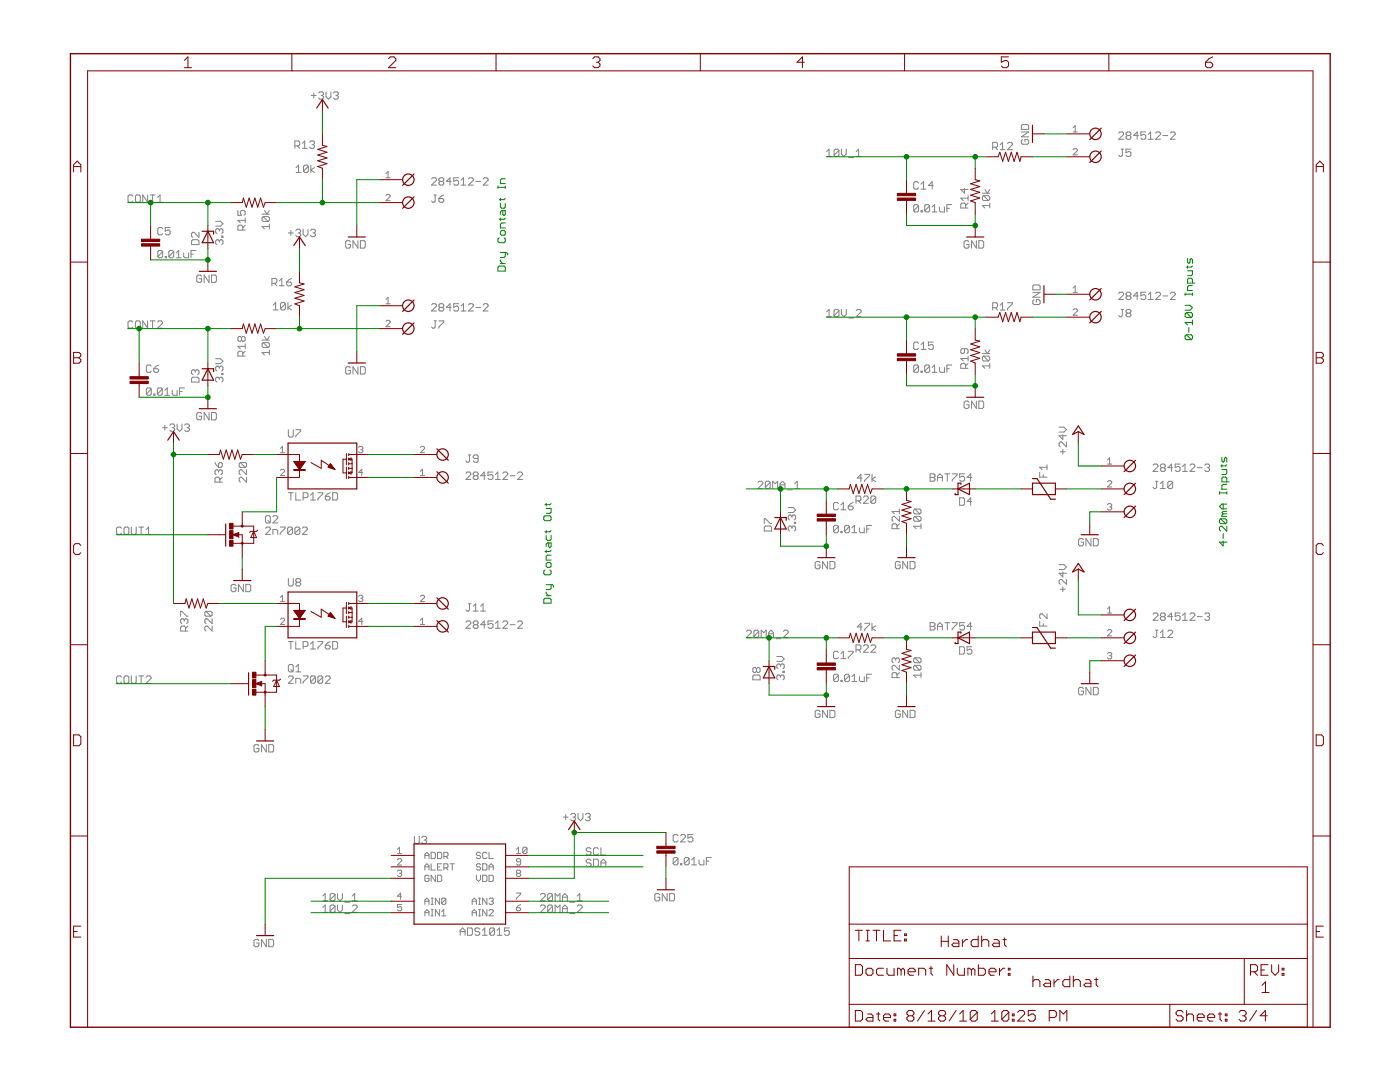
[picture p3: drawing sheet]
<svg xmlns="http://www.w3.org/2000/svg" width="279mm" height="216mm" viewBox="0 0 279 216" stroke-linecap="round" stroke-linejoin="round" font-family="sans-serif">
<g fill="#808080" stroke="#808080" stroke-width=".2">
<path d="M86.1 36.9h1z"/>
<path d="M86.1 36.9l1-.9z"/>
<path d="M87.1 35.7v.3z"/>
<path d="M86.8 35.5l.3 .2z"/>
<path d="M86.4 35.5h.4z"/>
<path d="M86.4 35.5l-.3 .2z"/>
<path d="M87.6 35.7l.2-.2z"/>
<path d="M87.8 35.5h.5z"/>
<path d="M88.3 35.5l.3 .2z"/>
<path d="M88.6 35.7v.3z"/>
<path d="M88.6 36l-.3 .2z"/>
<path d="M88.3 36.2l.3 .2z"/>
<path d="M88.6 36.4v.3z"/>
<path d="M88.6 36.7l-.3 .2z"/>
<path d="M87.8 36.9h.5z"/>
<path d="M87.6 36.7l.2 .2z"/>
<path d="M87.6 36.4v.3z"/>
<path d="M87.6 36.4l.2-.2z"/>
<path d="M87.6 36l.2 .2z"/>
<path d="M87.6 35.7v.3z"/>
<path d="M87.8 36.2h.5z"/>
<path d="M89.8 35.5v1.4z"/>
<path d="M89.1 36.2l.7-.7z"/>
<path d="M89.1 36.2h.9z"/>
<path d="M90.5 35.5h1z"/>
<path d="M90.5 35.5v.7z"/>
<path d="M90.5 36.2l.5-.2z"/>
<path d="M91 36h.3z"/>
<path d="M91.3 36l.2 .2z"/>
<path d="M91.5 36.2v.5z"/>
<path d="M91.5 36.7l-.2 .2z"/>
<path d="M90.8 36.9h.5z"/>
<path d="M90.5 36.7l.3 .2z"/>
<path d="M92 36l.5-.5z"/>
<path d="M92.5 35.5v1.4z"/>
<path d="M92 36.9h1z"/>
<path d="M93.5 36.9h1z"/>
<path d="M93.5 36.9l1-.9z"/>
<path d="M94.5 35.7v.3z"/>
<path d="M94.2 35.5l.3 .2z"/>
<path d="M93.7 35.5h.5z"/>
<path d="M93.7 35.5l-.2 .2z"/>
<path d="M95 36.2h.9z"/>
<path d="M96.4 36.9h1z"/>
<path d="M96.4 36.9l1-.9z"/>
<path d="M97.4 35.7v.3z"/>
<path d="M97.2 35.5l.2 .2z"/>
<path d="M96.7 35.5h.5z"/>
<path d="M96.7 35.5l-.3 .2z"/>
<path d="M86.1 62.1h1z"/>
<path d="M86.1 62.1l1-1z"/>
<path d="M87.1 60.9v.2z"/>
<path d="M86.8 60.6l.3 .3z"/>
<path d="M86.4 60.6h.4z"/>
<path d="M86.4 60.6l-.3 .3z"/>
<path d="M87.6 60.9l.2-.3z"/>
<path d="M87.8 60.6h.5z"/>
<path d="M88.3 60.6l.3 .3z"/>
<path d="M88.6 60.9v.2z"/>
<path d="M88.6 61.1l-.3 .2z"/>
<path d="M88.3 61.3l.3 .3z"/>
<path d="M88.6 61.6v.2z"/>
<path d="M88.6 61.8l-.3 .3z"/>
<path d="M87.8 62.1h.5z"/>
<path d="M87.6 61.8l.2 .3z"/>
<path d="M87.6 61.6v.2z"/>
<path d="M87.6 61.6l.2-.3z"/>
<path d="M87.6 61.1l.2 .2z"/>
<path d="M87.6 60.9v.2z"/>
<path d="M87.8 61.3h.5z"/>
<path d="M89.8 60.6v1.5z"/>
<path d="M89.8 60.6l-.7 .7z"/>
<path d="M89.1 61.3h.9z"/>
<path d="M90.5 60.6h1z"/>
<path d="M90.5 60.6v.7z"/>
<path d="M90.5 61.3l.5-.2z"/>
<path d="M91 61.1h.3z"/>
<path d="M91.3 61.1l.2 .2z"/>
<path d="M91.5 61.3v.5z"/>
<path d="M91.3 62.1l.2-.3z"/>
<path d="M90.8 62.1h.5z"/>
<path d="M90.5 61.8l.3 .3z"/>
<path d="M92 61.1l.5-.5z"/>
<path d="M92.5 60.6v1.5z"/>
<path d="M92 62.1h1z"/>
<path d="M93.5 62.1h1z"/>
<path d="M93.5 62.1l1-1z"/>
<path d="M94.5 60.9v.2z"/>
<path d="M94.2 60.6l.3 .3z"/>
<path d="M93.7 60.6h.5z"/>
<path d="M93.7 60.6l-.2 .3z"/>
<path d="M95 61.3h.9z"/>
<path d="M96.4 62.1h1z"/>
<path d="M96.4 62.1l1-1z"/>
<path d="M97.4 60.9v.2z"/>
<path d="M97.2 60.6l.2 .3z"/>
<path d="M96.7 60.6h.5z"/>
<path d="M96.7 60.6l-.3 .3z"/>
<path d="M93 95.7h1z"/>
<path d="M93 95.7l1-1z"/>
<path d="M94 94.4v.3z"/>
<path d="M93.7 94.2l.3 .2z"/>
<path d="M93.2 94.2h.5z"/>
<path d="M93.2 94.2l-.2 .2z"/>
<path d="M94.4 94.4l.3-.2z"/>
<path d="M94.7 94.2h.5z"/>
<path d="M95.2 94.2l.2 .2z"/>
<path d="M95.4 94.4v.3z"/>
<path d="M95.2 94.9l.2-.2z"/>
<path d="M95.2 94.9l.2 .3z"/>
<path d="M95.4 95.2v.2z"/>
<path d="M95.4 95.4l-.2 .3z"/>
<path d="M94.7 95.7h.5z"/>
<path d="M94.4 95.4l.3 .3z"/>
<path d="M94.4 95.2v.2z"/>
<path d="M94.4 95.2l.3-.3z"/>
<path d="M94.4 94.7l.3 .2z"/>
<path d="M94.4 94.4v.3z"/>
<path d="M94.7 94.9h.5z"/>
<path d="M96.6 94.2v1.5z"/>
<path d="M96.6 94.2l-.7 .7z"/>
<path d="M95.9 94.9h1z"/>
<path d="M97.4 94.2h1z"/>
<path d="M97.4 94.2v.7z"/>
<path d="M97.4 94.9l.5-.2z"/>
<path d="M97.9 94.7h.2z"/>
<path d="M98.1 94.7l.3 .2z"/>
<path d="M98.4 94.9v.5z"/>
<path d="M98.4 95.4l-.3 .3z"/>
<path d="M97.6 95.7h.5z"/>
<path d="M97.4 95.4l.2 .3z"/>
<path d="M99.4 94.2l-.5 .5z"/>
<path d="M99.4 94.2v1.5z"/>
<path d="M98.9 95.7h.9z"/>
<path d="M100.3 95.7h1z"/>
<path d="M100.3 95.7l1-1z"/>
<path d="M101.3 94.4v.3z"/>
<path d="M101.1 94.2l.2 .2z"/>
<path d="M100.6 94.2h.5z"/>
<path d="M100.6 94.2l-.3 .2z"/>
<path d="M101.8 94.9h1z"/>
<path d="M103.3 95.7h1z"/>
<path d="M103.3 95.7l1-1z"/>
<path d="M104.3 94.4v.3z"/>
<path d="M104 94.2l.3 .2z"/>
<path d="M103.5 94.2h.5z"/>
<path d="M103.5 94.2l-.2 .2z"/>
<path d="M93 125.4h1z"/>
<path d="M93 125.4l1-1z"/>
<path d="M94 124.2v.2z"/>
<path d="M93.7 123.9l.3 .3z"/>
<path d="M93.2 123.9h.5z"/>
<path d="M93.2 123.9l-.2 .3z"/>
<path d="M94.4 124.2l.3-.3z"/>
<path d="M94.7 123.9h.5z"/>
<path d="M95.2 123.9l.2 .3z"/>
<path d="M95.4 124.2v.2z"/>
<path d="M95.4 124.4l-.2 .2z"/>
<path d="M95.2 124.6l.2 .3z"/>
<path d="M95.4 124.9v.2z"/>
<path d="M95.2 125.4l.2-.3z"/>
<path d="M94.7 125.4h.5z"/>
<path d="M94.4 125.1l.3 .3z"/>
<path d="M94.4 124.9v.2z"/>
<path d="M94.4 124.9l.3-.3z"/>
<path d="M94.4 124.4l.3 .2z"/>
<path d="M94.4 124.2v.2z"/>
<path d="M94.7 124.6h.5z"/>
<path d="M96.6 123.9v1.5z"/>
<path d="M96.6 123.9l-.7 .7z"/>
<path d="M95.9 124.6h1z"/>
<path d="M97.4 123.9h1z"/>
<path d="M97.4 123.9v.7z"/>
<path d="M97.4 124.6l.5-.2z"/>
<path d="M97.9 124.4h.2z"/>
<path d="M98.1 124.4l.3 .2z"/>
<path d="M98.4 124.6v.5z"/>
<path d="M98.1 125.4l.3-.3z"/>
<path d="M97.6 125.4h.5z"/>
<path d="M97.4 125.1l.2 .3z"/>
<path d="M98.9 124.4l.5-.5z"/>
<path d="M99.4 123.9v1.5z"/>
<path d="M98.9 125.4h.9z"/>
<path d="M100.3 125.4h1z"/>
<path d="M100.3 125.4l1-1z"/>
<path d="M101.3 124.2v.2z"/>
<path d="M101.1 123.9l.2 .3z"/>
<path d="M100.6 123.9h.5z"/>
<path d="M100.6 123.9l-.3 .3z"/>
<path d="M101.8 124.6h1z"/>
<path d="M103.3 125.4h1z"/>
<path d="M103.3 125.4l1-1z"/>
<path d="M104.3 124.2v.2z"/>
<path d="M104 123.9l.3 .3z"/>
<path d="M103.5 123.9h.5z"/>
<path d="M103.5 123.9l-.2 .3z"/>
<path d="M59.1 33.4l.5-.4z"/>
<path d="M59.6 33v1.4z"/>
<path d="M59.1 34.4h1z"/>
<path d="M60.6 33.2v1z"/>
<path d="M60.6 33.2l.2-.2z"/>
<path d="M60.8 33h.5z"/>
<path d="M61.3 33l.2 .2z"/>
<path d="M61.5 33.2v1z"/>
<path d="M61.5 34.2l-.2 .2z"/>
<path d="M60.8 34.4h.5z"/>
<path d="M60.6 34.2l.2 .2z"/>
<path d="M60.6 34.2l.9-1z"/>
<path d="M62 33v1.4z"/>
<path d="M62 33.9l.8 .5z"/>
<path d="M62 33.9l.8-.5z"/>
<path d="M55 60.4l-.5 .5z"/>
<path d="M55 60.4v1.4z"/>
<path d="M54.5 61.8h1z"/>
<path d="M56 60.6v1z"/>
<path d="M56 60.6l.2-.2z"/>
<path d="M56.2 60.4h.5z"/>
<path d="M56.7 60.4l.3 .2z"/>
<path d="M57 60.6v1z"/>
<path d="M57 61.6l-.3 .2z"/>
<path d="M56.2 61.8h.5z"/>
<path d="M56 61.6l.2 .2z"/>
<path d="M56 61.6l1-1z"/>
<path d="M57.5 60.4v1.4z"/>
<path d="M57.5 61.4l.7 .4z"/>
<path d="M57.5 61.4l.7-.5z"/>
<path d="M52.3 70.3l.5 .5z"/>
<path d="M52.3 70.3h1.5z"/>
<path d="M53.8 69.8v1z"/>
<path d="M52.5 69.3h1z"/>
<path d="M52.3 69.1l.2 .2z"/>
<path d="M52.3 68.6v.5z"/>
<path d="M52.5 68.4l-.2 .2z"/>
<path d="M52.5 68.4h1z"/>
<path d="M53.5 68.4l.3 .2z"/>
<path d="M53.8 68.6v.5z"/>
<path d="M53.8 69.1l-.3 .2z"/>
<path d="M52.5 68.4l1 .9z"/>
<path d="M52.3 67.9h1.5z"/>
<path d="M53.8 67.1l-.5 .8z"/>
<path d="M52.8 67.1l.5 .8z"/>
<path d="M52.3 45.2l.5 .5z"/>
<path d="M52.3 45.2h1.5z"/>
<path d="M53.8 44.7v1z"/>
<path d="M52.5 44.2h1z"/>
<path d="M52.3 44l.2 .2z"/>
<path d="M52.3 43.5v.5z"/>
<path d="M52.5 43.2l-.2 .3z"/>
<path d="M52.5 43.2h1z"/>
<path d="M53.5 43.2l.3 .3z"/>
<path d="M53.8 43.5v.5z"/>
<path d="M53.5 44.2l.3-.2z"/>
<path d="M52.5 43.2l1 1z"/>
<path d="M52.3 42.7h1.5z"/>
<path d="M53.8 42l-.5 .7z"/>
<path d="M52.8 42l.5 .7z"/>
<path d="M69.7 73.2l.3 .2z"/>
<path d="M69.2 73.2h.5z"/>
<path d="M69.2 73.2l-.2 .2z"/>
<path d="M69 73.4v1z"/>
<path d="M69 74.4l.2 .2z"/>
<path d="M69.2 74.6h.5z"/>
<path d="M69.7 74.6l.3-.2z"/>
<path d="M70 73.9v.5z"/>
<path d="M69.5 73.9h.5z"/>
<path d="M70.4 73.2v1.4z"/>
<path d="M70.4 73.2l1 1.4z"/>
<path d="M71.4 73.2v1.4z"/>
<path d="M71.9 73.2v1.4z"/>
<path d="M71.9 74.6h.8z"/>
<path d="M72.7 74.6l.2-.2z"/>
<path d="M72.9 73.4v1z"/>
<path d="M72.7 73.2l.2 .2z"/>
<path d="M71.9 73.2h.8z"/>
<path d="M69.7 48l.3 .3z"/>
<path d="M69.2 48h.5z"/>
<path d="M69.2 48l-.2 .3z"/>
<path d="M69 48.3v1z"/>
<path d="M69 49.3l.2 .2z"/>
<path d="M69.2 49.5h.5z"/>
<path d="M69.7 49.5l.3-.2z"/>
<path d="M70 48.8v.5z"/>
<path d="M69.5 48.8h.5z"/>
<path d="M70.4 48v1.5z"/>
<path d="M70.4 48l1 1.5z"/>
<path d="M71.4 48v1.5z"/>
<path d="M71.9 48v1.5z"/>
<path d="M71.9 49.5h.8z"/>
<path d="M72.9 49.3l-.2 .2z"/>
<path d="M72.9 48.3v1z"/>
<path d="M72.7 48l.2 .3z"/>
<path d="M71.9 48h.8z"/>
<path d="M62.1 19h1z"/>
<path d="M62.6 18.6v.9z"/>
<path d="M63.8 18.3l-.2 .3z"/>
<path d="M63.8 18.3h.5z"/>
<path d="M64.3 18.3l.3 .3z"/>
<path d="M64.6 18.6v.2z"/>
<path d="M64.3 19l.3-.2z"/>
<path d="M64.1 19h.2z"/>
<path d="M64.3 19l.3 .3z"/>
<path d="M64.6 19.3v.2z"/>
<path d="M64.6 19.5l-.3 .3z"/>
<path d="M63.8 19.8h.5z"/>
<path d="M63.6 19.5l.2 .3z"/>
<path d="M65.1 18.3v1z"/>
<path d="M65.1 19.3l.5 .5z"/>
<path d="M65.6 19.8l.4-.5z"/>
<path d="M66 18.3v1z"/>
<path d="M66.5 18.6l.3-.3z"/>
<path d="M66.8 18.3h.5z"/>
<path d="M67.3 18.3l.2 .3z"/>
<path d="M67.5 18.6v.2z"/>
<path d="M67.3 19l.2-.2z"/>
<path d="M67 19h.3z"/>
<path d="M67.3 19l.2 .3z"/>
<path d="M67.5 19.3v.2z"/>
<path d="M67.3 19.8l.2-.3z"/>
<path d="M66.8 19.8h.5z"/>
<path d="M66.5 19.5l.3 .3z"/>
<path d="M57.6 46.5h.9z"/>
<path d="M58 46v1z"/>
<path d="M59.3 45.7l-.3 .3z"/>
<path d="M59.3 45.7h.5z"/>
<path d="M59.8 45.7l.2 .3z"/>
<path d="M60 46v.2z"/>
<path d="M60 46.2l-.2 .3z"/>
<path d="M59.5 46.5h.3z"/>
<path d="M59.8 46.5l.2 .2z"/>
<path d="M60 46.7v.3z"/>
<path d="M60 47l-.2 .2z"/>
<path d="M59.3 47.2h.5z"/>
<path d="M59 47l.3 .2z"/>
<path d="M60.5 45.7v1z"/>
<path d="M60.5 46.7l.5 .5z"/>
<path d="M61 47.2l.5-.5z"/>
<path d="M61.5 45.7v1z"/>
<path d="M62.2 45.7l-.2 .3z"/>
<path d="M62.2 45.7h.5z"/>
<path d="M62.7 45.7l.2 .3z"/>
<path d="M62.9 46v.2z"/>
<path d="M62.9 46.2l-.2 .3z"/>
<path d="M62.5 46.5h.2z"/>
<path d="M62.7 46.5l.2 .2z"/>
<path d="M62.9 46.7v.3z"/>
<path d="M62.9 47l-.2 .2z"/>
<path d="M62.2 47.2h.5z"/>
<path d="M62 47l.2 .2z"/>
<path d="M43 48.6l.3 .2z"/>
<path d="M43 48.1v.5z"/>
<path d="M43 48.1l.3-.3z"/>
<path d="M43.3 47.8h.2z"/>
<path d="M43.5 47.8l.3 .3z"/>
<path d="M43.8 48.1v.2z"/>
<path d="M44 47.8l-.2 .3z"/>
<path d="M44 47.8h.3z"/>
<path d="M44.3 47.8l.2 .3z"/>
<path d="M44.5 48.1v.5z"/>
<path d="M44.3 48.8l.2-.2z"/>
<path d="M44.3 47.3h.2z"/>
<path d="M44.3 47.1v.2z"/>
<path d="M44.3 47.1h.2z"/>
<path d="M44.5 47.1v.2z"/>
<path d="M43 46.4l.3 .2z"/>
<path d="M43 45.9v.5z"/>
<path d="M43 45.9l.3-.3z"/>
<path d="M43.3 45.6h.2z"/>
<path d="M43.5 45.6l.3 .3z"/>
<path d="M43.8 45.9v.2z"/>
<path d="M43.8 45.9l.2-.3z"/>
<path d="M44 45.6h.3z"/>
<path d="M44.3 45.6l.2 .3z"/>
<path d="M44.5 45.9v.5z"/>
<path d="M44.5 46.4l-.2 .2z"/>
<path d="M43 45.1h1z"/>
<path d="M44 45.1l.5-.5z"/>
<path d="M44 44.2l.5 .4z"/>
<path d="M43 44.2h1z"/>
<path d="M43 76l.3 .2z"/>
<path d="M43 75.5v.5z"/>
<path d="M43 75.5l.3-.2z"/>
<path d="M43.3 75.3h.2z"/>
<path d="M43.5 75.3l.3 .2z"/>
<path d="M43.8 75.5v.3z"/>
<path d="M43.8 75.5l.2-.2z"/>
<path d="M44 75.3h.3z"/>
<path d="M44.3 75.3l.2 .2z"/>
<path d="M44.5 75.5v.5z"/>
<path d="M44.5 76l-.2 .2z"/>
<path d="M44.3 74.8h.2z"/>
<path d="M44.3 74.5v.3z"/>
<path d="M44.3 74.5h.2z"/>
<path d="M44.5 74.5v.3z"/>
<path d="M43 73.8l.3 .2z"/>
<path d="M43 73.3v.5z"/>
<path d="M43 73.3l.3-.3z"/>
<path d="M43.3 73h.2z"/>
<path d="M43.5 73l.3 .3z"/>
<path d="M43.8 73.3v.2z"/>
<path d="M44 73l-.2 .3z"/>
<path d="M44 73h.3z"/>
<path d="M44.3 73l.2 .3z"/>
<path d="M44.5 73.3v.5z"/>
<path d="M44.3 74l.2-.2z"/>
<path d="M43 72.6h1z"/>
<path d="M44 72.6l.5-.5z"/>
<path d="M44 71.6l.5 .5z"/>
<path d="M43 71.6h1z"/>
<path d="M40 54.9l.2 .2z"/>
<path d="M39.5 54.9h.5z"/>
<path d="M39.5 54.9l-.2 .2z"/>
<path d="M39.3 55.1v1z"/>
<path d="M39.3 56.1l.2 .2z"/>
<path d="M39.5 56.3h.5z"/>
<path d="M40 56.3l.2-.2z"/>
<path d="M40.2 55.6v.5z"/>
<path d="M39.8 55.6h.4z"/>
<path d="M40.7 54.9v1.4z"/>
<path d="M40.7 54.9l1 1.4z"/>
<path d="M41.7 54.9v1.4z"/>
<path d="M42.2 54.9v1.4z"/>
<path d="M42.2 56.3h.7z"/>
<path d="M42.9 56.3l.3-.2z"/>
<path d="M43.2 55.1v1z"/>
<path d="M42.9 54.9l.3 .2z"/>
<path d="M42.2 54.9h.7z"/>
<path d="M40 82.3l.2 .3z"/>
<path d="M39.5 82.3h.5z"/>
<path d="M39.5 82.3l-.2 .3z"/>
<path d="M39.3 82.6v.9z"/>
<path d="M39.3 83.5l.2 .3z"/>
<path d="M39.5 83.8h.5z"/>
<path d="M40.2 83.5l-.2 .3z"/>
<path d="M40.2 83.1v.4z"/>
<path d="M39.8 83.1h.4z"/>
<path d="M40.7 82.3v1.5z"/>
<path d="M40.7 82.3l1 1.5z"/>
<path d="M41.7 82.3v1.5z"/>
<path d="M42.2 82.3v1.5z"/>
<path d="M42.2 83.8h.7z"/>
<path d="M42.9 83.8l.3-.3z"/>
<path d="M43.2 82.6v.9z"/>
<path d="M42.9 82.3l.3 .3z"/>
<path d="M42.2 82.3h.7z"/>
<path d="M58 98.3v1.5z"/>
<path d="M57.6 98.3h.9z"/>
<path d="M59 98.3v1.5z"/>
<path d="M59 99.8h1z"/>
<path d="M60.5 98.3v1.5z"/>
<path d="M60.5 98.3h.7z"/>
<path d="M61.2 98.3l.3 .3z"/>
<path d="M61.5 98.6v.4z"/>
<path d="M61.5 99l-.3 .3z"/>
<path d="M60.5 99.3h.7z"/>
<path d="M62 98.8l.5-.5z"/>
<path d="M62.5 98.3v1.5z"/>
<path d="M62 99.8h.9z"/>
<path d="M63.4 98.3h1z"/>
<path d="M64.4 98.3v.3z"/>
<path d="M64.4 98.6l-1 .9z"/>
<path d="M63.4 99.5v.3z"/>
<path d="M65.4 98.6l.5-.3z"/>
<path d="M65.4 98.6l-.5 .4z"/>
<path d="M64.9 99v.5z"/>
<path d="M64.9 99.5l.2 .3z"/>
<path d="M65.1 99.8h.6z"/>
<path d="M65.9 99.5l-.2 .3z"/>
<path d="M65.9 99.3v.2z"/>
<path d="M65.7 99l.2 .3z"/>
<path d="M64.9 99h.8z"/>
<path d="M66.4 98.3v1.5z"/>
<path d="M66.4 99.8h.7z"/>
<path d="M67.1 99.8l.3-.3z"/>
<path d="M67.4 98.6v.9z"/>
<path d="M67.1 98.3l.3 .3z"/>
<path d="M66.4 98.3h.7z"/>
<path d="M58 128v1.5z"/>
<path d="M57.6 128h.9z"/>
<path d="M59 128v1.5z"/>
<path d="M59 129.5h1z"/>
<path d="M60.5 128v1.5z"/>
<path d="M60.5 128h.7z"/>
<path d="M61.2 128l.3 .3z"/>
<path d="M61.5 128.3v.5z"/>
<path d="M61.5 128.8l-.3 .2z"/>
<path d="M60.5 129h.7z"/>
<path d="M62.5 128l-.5 .5z"/>
<path d="M62.5 128v1.5z"/>
<path d="M62 129.5h.9z"/>
<path d="M63.4 128h1z"/>
<path d="M64.4 128v.3z"/>
<path d="M64.4 128.3l-1 .9z"/>
<path d="M63.4 129.2v.3z"/>
<path d="M65.4 128.3l.5-.3z"/>
<path d="M65.4 128.3l-.5 .5z"/>
<path d="M64.9 128.8v.4z"/>
<path d="M64.9 129.2l.2 .3z"/>
<path d="M65.1 129.5h.6z"/>
<path d="M65.9 129.2l-.2 .3z"/>
<path d="M65.9 129v.2z"/>
<path d="M65.7 128.8l.2 .2z"/>
<path d="M64.9 128.8h.8z"/>
<path d="M66.4 128v1.5z"/>
<path d="M66.4 129.5h.7z"/>
<path d="M67.1 129.5l.3-.3z"/>
<path d="M67.4 128.3v.9z"/>
<path d="M67.1 128l.3 .3z"/>
<path d="M66.4 128h.7z"/>
<path d="M223.3 27.8h.9z"/>
<path d="M223.3 27.8l.9-1z"/>
<path d="M224.2 26.6v.2z"/>
<path d="M224 26.3l.2 .3z"/>
<path d="M223.5 26.3h.5z"/>
<path d="M223.5 26.3l-.2 .3z"/>
<path d="M224.7 26.6l.3-.3z"/>
<path d="M225 26.3h.5z"/>
<path d="M225.5 26.3l.2 .3z"/>
<path d="M225.7 26.6v.2z"/>
<path d="M225.7 26.8l-.2 .3z"/>
<path d="M225.5 27.1l.2 .2z"/>
<path d="M225.7 27.3v.2z"/>
<path d="M225.7 27.5l-.2 .3z"/>
<path d="M225 27.8h.5z"/>
<path d="M224.7 27.5l.3 .3z"/>
<path d="M224.7 27.3v.2z"/>
<path d="M224.7 27.3l.3-.2z"/>
<path d="M224.7 26.8l.3 .3z"/>
<path d="M224.7 26.6v.2z"/>
<path d="M225 27.1h.5z"/>
<path d="M226.9 26.3v1.5z"/>
<path d="M226.2 27.1l.7-.8z"/>
<path d="M226.2 27.1h1z"/>
<path d="M227.7 26.3h1z"/>
<path d="M227.7 26.3v.8z"/>
<path d="M227.7 27.1l.5-.3z"/>
<path d="M228.2 26.8h.2z"/>
<path d="M228.4 26.8l.3 .3z"/>
<path d="M228.7 27.1v.4z"/>
<path d="M228.4 27.8l.3-.3z"/>
<path d="M227.9 27.8h.5z"/>
<path d="M227.7 27.5l.2 .3z"/>
<path d="M229.6 26.3l-.5 .5z"/>
<path d="M229.6 26.3v1.5z"/>
<path d="M229.1 27.8h1z"/>
<path d="M230.6 27.8h1z"/>
<path d="M231.6 26.8l-1 1z"/>
<path d="M231.6 26.6v.2z"/>
<path d="M231.3 26.3l.3 .3z"/>
<path d="M230.9 26.3h.4z"/>
<path d="M230.9 26.3l-.3 .3z"/>
<path d="M232.1 27.1h1z"/>
<path d="M233.6 27.8h.9z"/>
<path d="M233.6 27.8l.9-1z"/>
<path d="M234.5 26.6v.2z"/>
<path d="M234.3 26.3l.2 .3z"/>
<path d="M233.8 26.3h.5z"/>
<path d="M233.8 26.3l-.2 .3z"/>
<path d="M223.3 59.8h.9z"/>
<path d="M223.3 59.8l.9-1z"/>
<path d="M224.2 58.6v.2z"/>
<path d="M224 58.3l.2 .3z"/>
<path d="M223.5 58.3h.5z"/>
<path d="M223.5 58.3l-.2 .3z"/>
<path d="M224.7 58.6l.3-.3z"/>
<path d="M225 58.3h.5z"/>
<path d="M225.5 58.3l.2 .3z"/>
<path d="M225.7 58.6v.2z"/>
<path d="M225.7 58.8l-.2 .3z"/>
<path d="M225.5 59.1l.2 .2z"/>
<path d="M225.7 59.3v.2z"/>
<path d="M225.7 59.5l-.2 .3z"/>
<path d="M225 59.8h.5z"/>
<path d="M224.7 59.5l.3 .3z"/>
<path d="M224.7 59.3v.2z"/>
<path d="M224.7 59.3l.3-.2z"/>
<path d="M224.7 58.8l.3 .3z"/>
<path d="M224.7 58.6v.2z"/>
<path d="M225 59.1h.5z"/>
<path d="M226.9 58.3v1.5z"/>
<path d="M226.2 59.1l.7-.8z"/>
<path d="M226.2 59.1h1z"/>
<path d="M227.7 58.3h1z"/>
<path d="M227.7 58.3v.8z"/>
<path d="M227.7 59.1l.5-.3z"/>
<path d="M228.2 58.8h.2z"/>
<path d="M228.4 58.8l.3 .3z"/>
<path d="M228.7 59.1v.4z"/>
<path d="M228.4 59.8l.3-.3z"/>
<path d="M227.9 59.8h.5z"/>
<path d="M227.7 59.5l.2 .3z"/>
<path d="M229.6 58.3l-.5 .5z"/>
<path d="M229.6 58.3v1.5z"/>
<path d="M229.1 59.8h1z"/>
<path d="M230.6 59.8h1z"/>
<path d="M230.6 59.8l1-1z"/>
<path d="M231.6 58.6v.2z"/>
<path d="M231.3 58.3l.3 .3z"/>
<path d="M230.9 58.3h.4z"/>
<path d="M230.9 58.3l-.3 .3z"/>
<path d="M232.1 59.1h1z"/>
<path d="M233.6 59.8h.9z"/>
<path d="M234.5 58.8l-.9 1z"/>
<path d="M234.5 58.6v.2z"/>
<path d="M234.3 58.3l.2 .3z"/>
<path d="M233.8 58.3h.5z"/>
<path d="M233.8 58.3l-.2 .3z"/>
<path d="M230.1 94.1h1z"/>
<path d="M231.1 93.1l-1 1z"/>
<path d="M231.1 92.8v.3z"/>
<path d="M230.8 92.6l.3 .2z"/>
<path d="M230.4 92.6h.4z"/>
<path d="M230.4 92.6l-.3 .2z"/>
<path d="M231.6 92.8l.2-.2z"/>
<path d="M231.8 92.6h.5z"/>
<path d="M232.3 92.6l.3 .2z"/>
<path d="M232.6 92.8v.3z"/>
<path d="M232.6 93.1l-.3 .2z"/>
<path d="M232.3 93.3l.3 .3z"/>
<path d="M232.6 93.6v.2z"/>
<path d="M232.6 93.8l-.3 .3z"/>
<path d="M231.8 94.1h.5z"/>
<path d="M231.6 93.8l.2 .3z"/>
<path d="M231.6 93.6v.2z"/>
<path d="M231.6 93.6l.2-.3z"/>
<path d="M231.6 93.1l.2 .2z"/>
<path d="M231.6 92.8v.3z"/>
<path d="M231.8 93.3h.5z"/>
<path d="M233.8 92.6v1.5z"/>
<path d="M233.1 93.3l.7-.7z"/>
<path d="M233.1 93.3h.9z"/>
<path d="M234.5 92.6h1z"/>
<path d="M234.5 92.6v.7z"/>
<path d="M234.5 93.3l.5-.2z"/>
<path d="M235 93.1h.3z"/>
<path d="M235.3 93.1l.2 .2z"/>
<path d="M235.5 93.3v.5z"/>
<path d="M235.3 94.1l.2-.3z"/>
<path d="M234.8 94.1h.5z"/>
<path d="M234.5 93.8l.3 .3z"/>
<path d="M236 93.1l.5-.5z"/>
<path d="M236.5 92.6v1.5z"/>
<path d="M236 94.1h1z"/>
<path d="M237.5 94.1h1z"/>
<path d="M237.5 94.1l1-1z"/>
<path d="M238.5 92.8v.3z"/>
<path d="M238.2 92.6l.3 .2z"/>
<path d="M237.7 92.6h.5z"/>
<path d="M237.7 92.6l-.2 .2z"/>
<path d="M238.9 93.3h1z"/>
<path d="M240.4 92.8l.3-.2z"/>
<path d="M240.7 92.6h.4z"/>
<path d="M241.1 92.6l.3 .2z"/>
<path d="M241.4 92.8v.3z"/>
<path d="M241.1 93.3l.3-.2z"/>
<path d="M240.9 93.3h.2z"/>
<path d="M241.1 93.3l.3 .3z"/>
<path d="M241.4 93.6v.2z"/>
<path d="M241.1 94.1l.3-.3z"/>
<path d="M240.7 94.1h.4z"/>
<path d="M240.4 93.8l.3 .3z"/>
<path d="M230.1 123.8h1z"/>
<path d="M231.1 122.8l-1 1z"/>
<path d="M231.1 122.6v.2z"/>
<path d="M230.8 122.3l.3 .3z"/>
<path d="M230.4 122.3h.4z"/>
<path d="M230.4 122.3l-.3 .3z"/>
<path d="M231.6 122.6l.2-.3z"/>
<path d="M231.8 122.3h.5z"/>
<path d="M232.3 122.3l.3 .3z"/>
<path d="M232.6 122.6v.2z"/>
<path d="M232.6 122.8l-.3 .2z"/>
<path d="M232.3 123l.3 .3z"/>
<path d="M232.6 123.3v.2z"/>
<path d="M232.6 123.5l-.3 .3z"/>
<path d="M231.8 123.8h.5z"/>
<path d="M231.6 123.5l.2 .3z"/>
<path d="M231.6 123.3v.2z"/>
<path d="M231.6 123.3l.2-.3z"/>
<path d="M231.6 122.8l.2 .2z"/>
<path d="M231.6 122.6v.2z"/>
<path d="M231.8 123h.5z"/>
<path d="M233.8 122.3v1.5z"/>
<path d="M233.1 123l.7-.7z"/>
<path d="M233.1 123h.9z"/>
<path d="M234.5 122.3h1z"/>
<path d="M234.5 122.3v.7z"/>
<path d="M234.5 123l.5-.2z"/>
<path d="M235 122.8h.3z"/>
<path d="M235.3 122.8l.2 .2z"/>
<path d="M235.5 123v.5z"/>
<path d="M235.5 123.5l-.2 .3z"/>
<path d="M234.8 123.8h.5z"/>
<path d="M234.5 123.5l.3 .3z"/>
<path d="M236 122.8l.5-.5z"/>
<path d="M236.5 122.3v1.5z"/>
<path d="M236 123.8h1z"/>
<path d="M237.5 123.8h1z"/>
<path d="M237.5 123.8l1-1z"/>
<path d="M238.5 122.6v.2z"/>
<path d="M238.2 122.3l.3 .3z"/>
<path d="M237.7 122.3h.5z"/>
<path d="M237.7 122.3l-.2 .3z"/>
<path d="M238.9 123h1z"/>
<path d="M240.4 122.6l.3-.3z"/>
<path d="M240.7 122.3h.4z"/>
<path d="M241.1 122.3l.3 .3z"/>
<path d="M241.4 122.6v.2z"/>
<path d="M241.1 123l.3-.2z"/>
<path d="M240.9 123h.2z"/>
<path d="M241.1 123l.3 .3z"/>
<path d="M241.4 123.3v.2z"/>
<path d="M241.4 123.5l-.3 .3z"/>
<path d="M240.7 123.8h.4z"/>
<path d="M240.4 123.5l.3 .3z"/>
<path d="M212.1 89.7v.9z"/>
<path d="M211.6 90.1h1z"/>
<path d="M212.8 88.2v1z"/>
<path d="M211.9 88.2l.9 1z"/>
<path d="M211.6 88.2h.3z"/>
<path d="M211.6 88.2l-.2 .2z"/>
<path d="M211.4 88.4v.5z"/>
<path d="M211.4 88.9l.2 .3z"/>
<path d="M211.4 87h1.4z"/>
<path d="M211.4 87l.7 .7z"/>
<path d="M212.1 86.7v1z"/>
<path d="M211.4 86.2h.9z"/>
<path d="M212.3 86.2l.5-.5z"/>
<path d="M212.3 85.2l.5 .5z"/>
<path d="M211.4 85.2h.9z"/>
<path d="M212.1 117.1v1z"/>
<path d="M211.6 117.6h1z"/>
<path d="M212.8 115.6v1z"/>
<path d="M211.9 115.6l.9 1z"/>
<path d="M211.6 115.6h.3z"/>
<path d="M211.6 115.6l-.2 .3z"/>
<path d="M211.4 115.9v.5z"/>
<path d="M211.4 116.4l.2 .2z"/>
<path d="M211.4 114.4h1.4z"/>
<path d="M211.4 114.4l.7 .7z"/>
<path d="M212.1 114.1v1z"/>
<path d="M211.4 113.6h.9z"/>
<path d="M212.3 113.6l.5-.4z"/>
<path d="M212.3 112.7l.5 .5z"/>
<path d="M211.4 112.7h.9z"/>
<path d="M216 107.5l.2 .2z"/>
<path d="M215.5 107.5h.5z"/>
<path d="M215.5 107.5l-.2 .2z"/>
<path d="M215.3 107.7v1z"/>
<path d="M215.3 108.7l.2 .2z"/>
<path d="M215.5 108.9h.5z"/>
<path d="M216.2 108.7l-.2 .2z"/>
<path d="M216.2 108.2v.5z"/>
<path d="M215.7 108.2h.5z"/>
<path d="M216.7 107.5v1.4z"/>
<path d="M216.7 107.5l1 1.4z"/>
<path d="M217.7 107.5v1.4z"/>
<path d="M218.2 107.5v1.4z"/>
<path d="M218.2 108.9h.7z"/>
<path d="M219.2 108.7l-.3 .2z"/>
<path d="M219.2 107.7v1z"/>
<path d="M218.9 107.5l.3 .2z"/>
<path d="M218.2 107.5h.7z"/>
<path d="M216 137.2l.2 .2z"/>
<path d="M215.5 137.2h.5z"/>
<path d="M215.5 137.2l-.2 .2z"/>
<path d="M215.3 137.4v1z"/>
<path d="M215.3 138.4l.2 .2z"/>
<path d="M215.5 138.6h.5z"/>
<path d="M216 138.6l.2-.2z"/>
<path d="M216.2 137.9v.5z"/>
<path d="M215.7 137.9h.5z"/>
<path d="M216.7 137.2v1.4z"/>
<path d="M216.7 137.2l1 1.4z"/>
<path d="M217.7 137.2v1.4z"/>
<path d="M218.2 137.2v1.4z"/>
<path d="M218.2 138.6h.7z"/>
<path d="M219.2 138.4l-.3 .2z"/>
<path d="M219.2 137.4v1z"/>
<path d="M218.9 137.2l.3 .2z"/>
<path d="M218.2 137.2h.7z"/>
<path d="M206.4 59.8l-.3 .2z"/>
<path d="M206.1 60v.5z"/>
<path d="M206.1 60.5l.3 .3z"/>
<path d="M206.4 60.8h.9z"/>
<path d="M207.3 60.8l.3-.3z"/>
<path d="M207.6 60v.5z"/>
<path d="M207.3 59.8l.3 .2z"/>
<path d="M206.8 59.8h.5z"/>
<path d="M206.8 59.8v.5z"/>
<path d="M206.1 59.3h1.5z"/>
<path d="M206.1 59.3l1.5-1z"/>
<path d="M206.1 58.3h1.5z"/>
<path d="M206.1 57.8h1.5z"/>
<path d="M207.6 57.1v.7z"/>
<path d="M207.3 56.9l.3 .2z"/>
<path d="M206.4 56.9h.9z"/>
<path d="M206.4 56.9l-.3 .2z"/>
<path d="M206.1 57.1v.7z"/>
<path d="M204.1 27.8l-.3 .2z"/>
<path d="M203.8 28v.5z"/>
<path d="M203.8 28.5l.3 .3z"/>
<path d="M204.1 28.8h.9z"/>
<path d="M205 28.8l.3-.3z"/>
<path d="M205.3 28v.5z"/>
<path d="M205 27.8l.3 .2z"/>
<path d="M204.6 27.8h.4z"/>
<path d="M204.6 27.8v.5z"/>
<path d="M203.8 27.3h1.5z"/>
<path d="M203.8 27.3l1.5-1z"/>
<path d="M203.8 26.3h1.5z"/>
<path d="M203.8 25.8h1.5z"/>
<path d="M205.3 25.1v.7z"/>
<path d="M205 24.8l.3 .3z"/>
<path d="M204.1 24.8h.9z"/>
<path d="M204.1 24.8l-.3 .3z"/>
<path d="M203.8 25.1v.7z"/>
<path d="M196.1 41l.5 .5z"/>
<path d="M196.1 41h1.4z"/>
<path d="M197.5 40.5v1z"/>
<path d="M196.3 40h1z"/>
<path d="M196.1 39.8l.2 .2z"/>
<path d="M196.1 39.3v.5z"/>
<path d="M196.3 39.1l-.2 .2z"/>
<path d="M196.3 39.1h1z"/>
<path d="M197.3 39.1l.2 .2z"/>
<path d="M197.5 39.3v.5z"/>
<path d="M197.3 40l.2-.2z"/>
<path d="M196.3 39.1l1 .9z"/>
<path d="M196.1 38.5h1.4z"/>
<path d="M197.5 37.8l-.5 .7z"/>
<path d="M196.6 37.8l.4 .7z"/>
<path d="M193.1 48l.3 .3z"/>
<path d="M192.7 48h.4z"/>
<path d="M192.7 48l-.3 .3z"/>
<path d="M192.4 48.3v1z"/>
<path d="M192.4 49.3l.3 .2z"/>
<path d="M192.7 49.5h.4z"/>
<path d="M193.4 49.3l-.3 .2z"/>
<path d="M193.4 48.8v.5z"/>
<path d="M192.9 48.8h.5z"/>
<path d="M193.9 48v1.5z"/>
<path d="M193.9 48l1 1.5z"/>
<path d="M194.9 48v1.5z"/>
<path d="M195.3 48v1.5z"/>
<path d="M195.3 49.5h.8z"/>
<path d="M196.3 49.3l-.2 .2z"/>
<path d="M196.3 48.3v1z"/>
<path d="M196.1 48l.2 .3z"/>
<path d="M195.3 48h.8z"/>
<path d="M182.3 41.1v1z"/>
<path d="M182.6 40.8l-.3 .3z"/>
<path d="M182.6 40.8h.5z"/>
<path d="M183.1 40.8l.2 .3z"/>
<path d="M183.3 41.1v1z"/>
<path d="M183.1 42.3l.2-.2z"/>
<path d="M182.6 42.3h.5z"/>
<path d="M182.3 42.1l.3 .2z"/>
<path d="M183.3 41.1l-1 1z"/>
<path d="M183.8 42.1v.2z"/>
<path d="M183.8 42.1h.3z"/>
<path d="M184.1 42.1v.2z"/>
<path d="M183.8 42.3h.3z"/>
<path d="M184.5 41.1v1z"/>
<path d="M184.5 41.1l.3-.3z"/>
<path d="M184.8 40.8h.5z"/>
<path d="M185.3 40.8l.2 .3z"/>
<path d="M185.5 41.1v1z"/>
<path d="M185.5 42.1l-.2 .2z"/>
<path d="M184.8 42.3h.5z"/>
<path d="M184.5 42.1l.3 .2z"/>
<path d="M185.5 41.1l-1 1z"/>
<path d="M186 41.3l.5-.5z"/>
<path d="M186.5 40.8v1.5z"/>
<path d="M186 42.3h1z"/>
<path d="M187.5 41.3v.8z"/>
<path d="M187.5 42.1l.2 .2z"/>
<path d="M187.7 42.3h.8z"/>
<path d="M188.5 41.3v1z"/>
<path d="M189 40.8v1.5z"/>
<path d="M189 40.8h.9z"/>
<path d="M189 41.6h.5z"/>
<path d="M196.1 73l.5 .5z"/>
<path d="M196.1 73h1.4z"/>
<path d="M197.5 72.5v1z"/>
<path d="M196.3 72h1z"/>
<path d="M196.1 71.8l.2 .2z"/>
<path d="M196.1 71.3v.5z"/>
<path d="M196.3 71.1l-.2 .2z"/>
<path d="M196.3 71.1h1z"/>
<path d="M197.3 71.1l.2 .2z"/>
<path d="M197.5 71.3v.5z"/>
<path d="M197.3 72l.2-.2z"/>
<path d="M196.3 71.1l1 .9z"/>
<path d="M196.1 70.5h1.4z"/>
<path d="M197.5 69.8l-.5 .7z"/>
<path d="M196.6 69.8l.4 .7z"/>
<path d="M193.1 80l.3 .3z"/>
<path d="M192.7 80h.4z"/>
<path d="M192.7 80l-.3 .3z"/>
<path d="M192.4 80.3v1z"/>
<path d="M192.4 81.3l.3 .2z"/>
<path d="M192.7 81.5h.4z"/>
<path d="M193.1 81.5l.3-.2z"/>
<path d="M193.4 80.8v.5z"/>
<path d="M192.9 80.8h.5z"/>
<path d="M193.9 80v1.5z"/>
<path d="M193.9 80l1 1.5z"/>
<path d="M194.9 80v1.5z"/>
<path d="M195.3 80v1.5z"/>
<path d="M195.3 81.5h.8z"/>
<path d="M196.1 81.5l.2-.2z"/>
<path d="M196.3 80.3v1z"/>
<path d="M196.1 80l.2 .3z"/>
<path d="M195.3 80h.8z"/>
<path d="M182.3 73.1v1z"/>
<path d="M182.3 73.1l.3-.3z"/>
<path d="M182.6 72.8h.5z"/>
<path d="M183.1 72.8l.2 .3z"/>
<path d="M183.3 73.1v1z"/>
<path d="M183.1 74.3l.2-.2z"/>
<path d="M182.6 74.3h.5z"/>
<path d="M182.3 74.1l.3 .2z"/>
<path d="M183.3 73.1l-1 1z"/>
<path d="M183.8 74.1v.2z"/>
<path d="M183.8 74.1h.3z"/>
<path d="M184.1 74.1v.2z"/>
<path d="M183.8 74.3h.3z"/>
<path d="M184.5 73.1v1z"/>
<path d="M184.5 73.1l.3-.3z"/>
<path d="M184.8 72.8h.5z"/>
<path d="M185.3 72.8l.2 .3z"/>
<path d="M185.5 73.1v1z"/>
<path d="M185.5 74.1l-.2 .2z"/>
<path d="M184.8 74.3h.5z"/>
<path d="M184.5 74.1l.3 .2z"/>
<path d="M185.5 73.1l-1 1z"/>
<path d="M186 73.3l.5-.5z"/>
<path d="M186.5 72.8v1.5z"/>
<path d="M186 74.3h1z"/>
<path d="M187.5 73.3v.8z"/>
<path d="M187.5 74.1l.2 .2z"/>
<path d="M187.7 74.3h.8z"/>
<path d="M188.5 73.3v1z"/>
<path d="M189 72.8v1.5z"/>
<path d="M189 72.8h.9z"/>
<path d="M189 73.6h.5z"/>
<path d="M185.6 94.5v1.5z"/>
<path d="M185.6 94.5h.7z"/>
<path d="M186.3 94.5l.3 .3z"/>
<path d="M186.6 94.8v.2z"/>
<path d="M186.3 95.3l.3-.3z"/>
<path d="M186.3 95.3l.3 .2z"/>
<path d="M186.6 95.5v.3z"/>
<path d="M186.6 95.8l-.3 .2z"/>
<path d="M185.6 96h.7z"/>
<path d="M185.6 95.3h.7z"/>
<path d="M187.1 95v1z"/>
<path d="M187.1 95l.5-.5z"/>
<path d="M187.6 94.5l.5 .5z"/>
<path d="M188.1 95v1z"/>
<path d="M187.1 95.3h1z"/>
<path d="M189.1 94.5v1.5z"/>
<path d="M188.6 94.5h.9z"/>
<path d="M190 94.5h1z"/>
<path d="M191 94.5v.3z"/>
<path d="M191 94.8l-1 1z"/>
<path d="M190 95.8v.2z"/>
<path d="M191.5 94.5h1z"/>
<path d="M191.5 94.5v.8z"/>
<path d="M191.5 95.3l.5-.3z"/>
<path d="M192 95h.3z"/>
<path d="M192.3 95l.2 .3z"/>
<path d="M192.5 95.3v.5z"/>
<path d="M192.5 95.8l-.2 .2z"/>
<path d="M191.7 96h.6z"/>
<path d="M191.5 95.8l.2 .2z"/>
<path d="M193.7 94.5v1.5z"/>
<path d="M193.7 94.5l-.7 .8z"/>
<path d="M193 95.3h1z"/>
<path d="M185.6 124.2v1.5z"/>
<path d="M185.6 124.2h.7z"/>
<path d="M186.3 124.2l.3 .3z"/>
<path d="M186.6 124.5v.2z"/>
<path d="M186.6 124.7l-.3 .3z"/>
<path d="M186.3 125l.3 .2z"/>
<path d="M186.6 125.2v.3z"/>
<path d="M186.3 125.7l.3-.2z"/>
<path d="M185.6 125.7h.7z"/>
<path d="M185.6 125h.7z"/>
<path d="M187.1 124.7v1z"/>
<path d="M187.1 124.7l.5-.5z"/>
<path d="M187.6 124.2l.5 .5z"/>
<path d="M188.1 124.7v1z"/>
<path d="M187.1 125h1z"/>
<path d="M189.1 124.2v1.5z"/>
<path d="M188.6 124.2h.9z"/>
<path d="M190 124.2h1z"/>
<path d="M191 124.2v.3z"/>
<path d="M191 124.5l-1 1z"/>
<path d="M190 125.5v.2z"/>
<path d="M191.5 124.2h1z"/>
<path d="M191.5 124.2v.8z"/>
<path d="M191.5 125l.5-.3z"/>
<path d="M192 124.7h.3z"/>
<path d="M192.3 124.7l.2 .3z"/>
<path d="M192.5 125v.5z"/>
<path d="M192.5 125.5l-.2 .2z"/>
<path d="M191.7 125.7h.6z"/>
<path d="M191.5 125.5l.2 .2z"/>
<path d="M193.7 124.2v1.5z"/>
<path d="M193.7 124.2l-.7 .8z"/>
<path d="M193 125h1z"/>
<path d="M182.3 134.7l.5 .5z"/>
<path d="M182.3 134.7h1.5z"/>
<path d="M183.8 134.2v1z"/>
<path d="M182.6 133.7h1z"/>
<path d="M182.3 133.5l.3 .2z"/>
<path d="M182.3 133v.5z"/>
<path d="M182.3 133l.3-.2z"/>
<path d="M182.6 132.8h1z"/>
<path d="M183.6 132.8l.2 .2z"/>
<path d="M183.8 133v.5z"/>
<path d="M183.6 133.7l.2-.2z"/>
<path d="M182.6 132.8l1 .9z"/>
<path d="M182.6 132.2h1z"/>
<path d="M182.3 132l.3 .2z"/>
<path d="M182.3 131.5v.5z"/>
<path d="M182.6 131.3l-.3 .2z"/>
<path d="M182.6 131.3h1z"/>
<path d="M183.6 131.3l.2 .2z"/>
<path d="M183.8 131.5v.5z"/>
<path d="M183.6 132.2l.2-.2z"/>
<path d="M182.6 131.3l1 .9z"/>
<path d="M182.3 105l.5 .5z"/>
<path d="M182.3 105h1.5z"/>
<path d="M183.8 104.5v1z"/>
<path d="M182.6 104h1z"/>
<path d="M182.3 103.8l.3 .2z"/>
<path d="M182.3 103.3v.5z"/>
<path d="M182.6 103l-.3 .3z"/>
<path d="M182.6 103h1z"/>
<path d="M183.6 103l.2 .3z"/>
<path d="M183.8 103.3v.5z"/>
<path d="M183.6 104l.2-.2z"/>
<path d="M182.6 103l1 1z"/>
<path d="M182.6 102.6h1z"/>
<path d="M182.3 102.3l.3 .3z"/>
<path d="M182.3 101.8v.5z"/>
<path d="M182.3 101.8l.3-.2z"/>
<path d="M182.6 101.6h1z"/>
<path d="M183.6 101.6l.2 .2z"/>
<path d="M183.8 101.8v.5z"/>
<path d="M183.8 102.3l-.2 .3z"/>
<path d="M182.6 101.6l1 1z"/>
<path d="M179.4 112l.3 .3z"/>
<path d="M178.9 112h.5z"/>
<path d="M178.7 112.3l.2-.3z"/>
<path d="M178.7 112.3v.9z"/>
<path d="M178.7 113.2l.2 .3z"/>
<path d="M178.9 113.5h.5z"/>
<path d="M179.7 113.2l-.3 .3z"/>
<path d="M179.7 112.8v.4z"/>
<path d="M179.2 112.8h.5z"/>
<path d="M180.2 112v1.5z"/>
<path d="M180.2 112l.9 1.5z"/>
<path d="M181.1 112v1.5z"/>
<path d="M181.6 112v1.5z"/>
<path d="M181.6 113.5h.8z"/>
<path d="M182.6 113.2l-.2 .3z"/>
<path d="M182.6 112.3v.9z"/>
<path d="M182.4 112l.2 .3z"/>
<path d="M181.6 112h.8z"/>
<path d="M179.4 141.7l.3 .3z"/>
<path d="M178.9 141.7h.5z"/>
<path d="M178.9 141.7l-.2 .3z"/>
<path d="M178.7 142v1z"/>
<path d="M178.7 143l.2 .2z"/>
<path d="M178.9 143.2h.5z"/>
<path d="M179.7 143l-.3 .2z"/>
<path d="M179.7 142.5v.5z"/>
<path d="M179.2 142.5h.5z"/>
<path d="M180.2 141.7v1.5z"/>
<path d="M180.2 141.7l.9 1.5z"/>
<path d="M181.1 141.7v1.5z"/>
<path d="M181.6 141.7v1.5z"/>
<path d="M181.6 143.2h.8z"/>
<path d="M182.4 143.2l.2-.2z"/>
<path d="M182.6 142v1z"/>
<path d="M182.4 141.7l.2 .3z"/>
<path d="M181.6 141.7h.8z"/>
<path d="M171.8 94.7v1.4z"/>
<path d="M171.8 94.7l-.7 .7z"/>
<path d="M171.1 95.4h1z"/>
<path d="M172.6 94.7h.9z"/>
<path d="M173.5 94.7v.2z"/>
<path d="M173.5 94.9l-.9 1z"/>
<path d="M172.6 95.9v.2z"/>
<path d="M174 94.7v1.4z"/>
<path d="M174 95.6l.8 .5z"/>
<path d="M174 95.6l.8-.5z"/>
<path d="M171.8 124.4v1.4z"/>
<path d="M171.8 124.4l-.7 .7z"/>
<path d="M171.1 125.1h1z"/>
<path d="M172.6 124.4h.9z"/>
<path d="M173.5 124.4v.2z"/>
<path d="M173.5 124.6l-.9 1z"/>
<path d="M172.6 125.6v.2z"/>
<path d="M174 124.4v1.4z"/>
<path d="M174 125.3l.8 .5z"/>
<path d="M174 125.3l.8-.4z"/>
<path d="M166.3 105.1v.9z"/>
<path d="M166.3 105.1l.3-.3z"/>
<path d="M166.6 104.8h.5z"/>
<path d="M167.1 104.8l.2 .3z"/>
<path d="M167.3 105.1v.9z"/>
<path d="M167.3 106l-.2 .3z"/>
<path d="M166.6 106.3h.5z"/>
<path d="M166.3 106l.3 .3z"/>
<path d="M166.3 106l1-.9z"/>
<path d="M167.8 106v.3z"/>
<path d="M167.8 106h.3z"/>
<path d="M168.1 106v.3z"/>
<path d="M167.8 106.3h.3z"/>
<path d="M168.5 105.1v.9z"/>
<path d="M168.5 105.1l.3-.3z"/>
<path d="M168.8 104.8h.5z"/>
<path d="M169.3 104.8l.2 .3z"/>
<path d="M169.5 105.1v.9z"/>
<path d="M169.5 106l-.2 .3z"/>
<path d="M168.8 106.3h.5z"/>
<path d="M168.5 106l.3 .3z"/>
<path d="M168.5 106l1-.9z"/>
<path d="M170 105.3l.5-.5z"/>
<path d="M170.5 104.8v1.5z"/>
<path d="M170 106.3h1z"/>
<path d="M171.5 105.3v.7z"/>
<path d="M171.5 106l.2 .3z"/>
<path d="M171.7 106.3h.8z"/>
<path d="M172.5 105.3v1z"/>
<path d="M173 104.8v1.5z"/>
<path d="M173 104.8h.9z"/>
<path d="M173 105.6h.5z"/>
<path d="M166.3 134.8v1z"/>
<path d="M166.6 134.5l-.3 .3z"/>
<path d="M166.6 134.5h.5z"/>
<path d="M167.1 134.5l.2 .3z"/>
<path d="M167.3 134.8v1z"/>
<path d="M167.3 135.8l-.2 .2z"/>
<path d="M166.6 136h.5z"/>
<path d="M166.3 135.8l.3 .2z"/>
<path d="M166.3 135.8l1-1z"/>
<path d="M167.8 135.8v.2z"/>
<path d="M167.8 135.8h.3z"/>
<path d="M168.1 135.8v.2z"/>
<path d="M167.8 136h.3z"/>
<path d="M168.5 134.8v1z"/>
<path d="M168.5 134.8l.3-.3z"/>
<path d="M168.8 134.5h.5z"/>
<path d="M169.3 134.5l.2 .3z"/>
<path d="M169.5 134.8v1z"/>
<path d="M169.5 135.8l-.2 .2z"/>
<path d="M168.8 136h.5z"/>
<path d="M168.5 135.8l.3 .2z"/>
<path d="M168.5 135.8l1-1z"/>
<path d="M170 135l.5-.5z"/>
<path d="M170.5 134.5v1.5z"/>
<path d="M170 136h1z"/>
<path d="M171.5 135v.8z"/>
<path d="M171.5 135.8l.2 .2z"/>
<path d="M171.7 136h.8z"/>
<path d="M172.5 135v1z"/>
<path d="M173 134.5v1.5z"/>
<path d="M173 134.5h.9z"/>
<path d="M173 135.3h.5z"/>
<path d="M163.4 112l.3 .3z"/>
<path d="M162.9 112h.5z"/>
<path d="M162.7 112.3l.2-.3z"/>
<path d="M162.7 112.3v.9z"/>
<path d="M162.7 113.2l.2 .3z"/>
<path d="M162.9 113.5h.5z"/>
<path d="M163.7 113.2l-.3 .3z"/>
<path d="M163.7 112.8v.4z"/>
<path d="M163.2 112.8h.5z"/>
<path d="M164.2 112v1.5z"/>
<path d="M164.2 112l.9 1.5z"/>
<path d="M165.1 112v1.5z"/>
<path d="M165.6 112v1.5z"/>
<path d="M165.6 113.5h.8z"/>
<path d="M166.6 113.2l-.2 .3z"/>
<path d="M166.6 112.3v.9z"/>
<path d="M166.4 112l.2 .3z"/>
<path d="M165.6 112h.8z"/>
<path d="M163.4 141.7l.3 .3z"/>
<path d="M162.9 141.7h.5z"/>
<path d="M162.9 141.7l-.2 .3z"/>
<path d="M162.7 142v1z"/>
<path d="M162.7 143l.2 .2z"/>
<path d="M162.9 143.2h.5z"/>
<path d="M163.4 143.2l.3-.2z"/>
<path d="M163.7 142.5v.5z"/>
<path d="M163.2 142.5h.5z"/>
<path d="M164.2 141.7v1.5z"/>
<path d="M164.2 141.7l.9 1.5z"/>
<path d="M165.1 141.7v1.5z"/>
<path d="M165.6 141.7v1.5z"/>
<path d="M165.6 143.2h.8z"/>
<path d="M166.4 143.2l.2-.2z"/>
<path d="M166.6 142v1z"/>
<path d="M166.4 141.7l.2 .3z"/>
<path d="M165.6 141.7h.8z"/>
<path d="M49.2 95.2v1z"/>
<path d="M48.2 95.2l1 1z"/>
<path d="M48 95.2h.2z"/>
<path d="M48 95.2l-.3 .3z"/>
<path d="M47.7 95.5v.4z"/>
<path d="M47.7 95.9l.3 .3z"/>
<path d="M49.2 93.7v1z"/>
<path d="M48.2 93.7l1 1z"/>
<path d="M48 93.7h.2z"/>
<path d="M48 93.7l-.3 .3z"/>
<path d="M47.7 94v.5z"/>
<path d="M47.7 94.5l.3 .2z"/>
<path d="M48 93.3h.9z"/>
<path d="M47.7 93l.3 .3z"/>
<path d="M47.7 92.5v.5z"/>
<path d="M48 92.3l-.3 .2z"/>
<path d="M48 92.3h.9z"/>
<path d="M48.9 92.3l.3 .2z"/>
<path d="M49.2 92.5v.5z"/>
<path d="M49.2 93l-.3 .3z"/>
<path d="M48 92.3l.9 1z"/>
<path d="M42.3 124.9v1z"/>
<path d="M41.4 124.9l.9 1z"/>
<path d="M41.1 124.9h.3z"/>
<path d="M41.1 124.9l-.2 .3z"/>
<path d="M40.9 125.2v.5z"/>
<path d="M40.9 125.7l.2 .2z"/>
<path d="M42.3 123.5v.9z"/>
<path d="M41.4 123.5l.9 .9z"/>
<path d="M41.1 123.5h.3z"/>
<path d="M41.1 123.5l-.2 .2z"/>
<path d="M40.9 123.7v.5z"/>
<path d="M40.9 124.2l.2 .2z"/>
<path d="M41.1 123h1z"/>
<path d="M40.9 122.7l.2 .3z"/>
<path d="M40.9 122.2v.5z"/>
<path d="M41.1 122l-.2 .2z"/>
<path d="M41.1 122h1z"/>
<path d="M42.1 122l.2 .2z"/>
<path d="M42.3 122.2v.5z"/>
<path d="M42.1 123l.2-.3z"/>
<path d="M41.1 122l1 1z"/>
<path d="M32.4 85.3h1z"/>
<path d="M32.9 84.9v.9z"/>
<path d="M34.1 84.6l-.2 .3z"/>
<path d="M34.1 84.6h.5z"/>
<path d="M34.6 84.6l.3 .3z"/>
<path d="M34.9 84.9v.2z"/>
<path d="M34.9 85.1l-.3 .2z"/>
<path d="M34.4 85.3h.2z"/>
<path d="M34.6 85.3l.3 .3z"/>
<path d="M34.9 85.6v.2z"/>
<path d="M34.6 86.1l.3-.3z"/>
<path d="M34.1 86.1h.5z"/>
<path d="M33.9 85.8l.2 .3z"/>
<path d="M35.3 84.6v1z"/>
<path d="M35.3 85.6l.5 .5z"/>
<path d="M35.8 86.1l.5-.5z"/>
<path d="M36.3 84.6v1z"/>
<path d="M37.1 84.6l-.3 .3z"/>
<path d="M37.1 84.6h.4z"/>
<path d="M37.5 84.6l.3 .3z"/>
<path d="M37.8 84.9v.2z"/>
<path d="M37.8 85.1l-.3 .2z"/>
<path d="M37.3 85.3h.2z"/>
<path d="M37.5 85.3l.3 .3z"/>
<path d="M37.8 85.6v.2z"/>
<path d="M37.5 86.1l.3-.3z"/>
<path d="M37.1 86.1h.4z"/>
<path d="M36.8 85.8l.3 .3z"/>
<path d="M57.6 136.4h.9z"/>
<path d="M58.5 135.4l-.9 1z"/>
<path d="M58.5 135.1v.3z"/>
<path d="M58.3 134.9l.2 .2z"/>
<path d="M57.8 134.9h.5z"/>
<path d="M57.8 134.9l-.2 .2z"/>
<path d="M59 135.4v1z"/>
<path d="M59 135.4h.8z"/>
<path d="M59.8 135.4l.2 .2z"/>
<path d="M60 135.6v.8z"/>
<path d="M60.5 134.9h1z"/>
<path d="M61.5 134.9v.2z"/>
<path d="M61.5 135.1l-1 1z"/>
<path d="M60.5 136.1v.3z"/>
<path d="M62 135.1v1z"/>
<path d="M62.2 134.9l-.2 .2z"/>
<path d="M62.2 134.9h.5z"/>
<path d="M62.7 134.9l.2 .2z"/>
<path d="M62.9 135.1v1z"/>
<path d="M62.9 136.1l-.2 .3z"/>
<path d="M62.2 136.4h.5z"/>
<path d="M62 136.1l.2 .3z"/>
<path d="M62 136.1l.9-1z"/>
<path d="M63.4 135.1v1z"/>
<path d="M63.4 135.1l.3-.2z"/>
<path d="M63.7 134.9h.5z"/>
<path d="M64.2 134.9l.2 .2z"/>
<path d="M64.4 135.1v1z"/>
<path d="M64.4 136.1l-.2 .3z"/>
<path d="M63.7 136.4h.5z"/>
<path d="M63.4 136.1l.3 .3z"/>
<path d="M63.4 136.1l1-1z"/>
<path d="M64.9 136.4h1z"/>
<path d="M65.9 135.4l-1 1z"/>
<path d="M65.9 135.1v.3z"/>
<path d="M65.7 134.9l.2 .2z"/>
<path d="M65.1 134.9h.6z"/>
<path d="M65.1 134.9l-.2 .2z"/>
<path d="M53 106.6h1z"/>
<path d="M53 106.6l1-.9z"/>
<path d="M54 105.4v.3z"/>
<path d="M53.7 105.2l.3 .2z"/>
<path d="M53.2 105.2h.5z"/>
<path d="M53.2 105.2l-.2 .2z"/>
<path d="M54.5 105.7v.9z"/>
<path d="M54.5 105.7h.7z"/>
<path d="M55.2 105.7l.2 .2z"/>
<path d="M55.4 105.9v.7z"/>
<path d="M55.9 105.2h1z"/>
<path d="M56.9 105.2v.2z"/>
<path d="M56.9 105.4l-1 1z"/>
<path d="M55.9 106.4v.2z"/>
<path d="M57.4 105.4v1z"/>
<path d="M57.4 105.4l.2-.2z"/>
<path d="M57.6 105.2h.5z"/>
<path d="M58.1 105.2l.3 .2z"/>
<path d="M58.4 105.4v1z"/>
<path d="M58.4 106.4l-.3 .2z"/>
<path d="M57.6 106.6h.5z"/>
<path d="M57.4 106.4l.2 .2z"/>
<path d="M57.4 106.4l1-1z"/>
<path d="M58.9 105.4v1z"/>
<path d="M58.9 105.4l.2-.2z"/>
<path d="M59.1 105.2h.5z"/>
<path d="M59.6 105.2l.2 .2z"/>
<path d="M59.8 105.4v1z"/>
<path d="M59.8 106.4l-.2 .2z"/>
<path d="M59.1 106.6h.5z"/>
<path d="M58.9 106.4l.2 .2z"/>
<path d="M59.8 105.4l-.9 1z"/>
<path d="M60.3 106.6h1z"/>
<path d="M60.3 106.6l1-.9z"/>
<path d="M61.3 105.4v.3z"/>
<path d="M61.1 105.2l.2 .2z"/>
<path d="M60.6 105.2h.5z"/>
<path d="M60.6 105.2l-.3 .2z"/>
<path d="M51.4 148.6l.3 .2z"/>
<path d="M50.9 148.6h.5z"/>
<path d="M50.7 148.8l.2-.2z"/>
<path d="M50.7 148.8v1z"/>
<path d="M50.7 149.8l.2 .2z"/>
<path d="M50.9 150h.5z"/>
<path d="M51.4 150l.3-.2z"/>
<path d="M51.7 149.3v.5z"/>
<path d="M51.2 149.3h.5z"/>
<path d="M52.2 148.6v1.4z"/>
<path d="M52.2 148.6l.9 1.4z"/>
<path d="M53.1 148.6v1.4z"/>
<path d="M53.6 148.6v1.4z"/>
<path d="M53.6 150h.8z"/>
<path d="M54.4 150l.2-.2z"/>
<path d="M54.6 148.8v1z"/>
<path d="M54.4 148.6l.2 .2z"/>
<path d="M53.6 148.6h.8z"/>
<path d="M46.9 116.6l.2 .2z"/>
<path d="M46.4 116.6h.5z"/>
<path d="M46.1 116.8l.3-.2z"/>
<path d="M46.1 116.8v1z"/>
<path d="M46.1 117.8l.3 .3z"/>
<path d="M46.4 118.1h.5z"/>
<path d="M47.1 117.8l-.2 .3z"/>
<path d="M47.1 117.3v.5z"/>
<path d="M46.6 117.3h.5z"/>
<path d="M47.6 116.6v1.5z"/>
<path d="M47.6 116.6l1 1.5z"/>
<path d="M48.6 116.6v1.5z"/>
<path d="M49.1 116.6v1.5z"/>
<path d="M49.1 118.1h.7z"/>
<path d="M50 117.8l-.2 .3z"/>
<path d="M50 116.8v1z"/>
<path d="M49.8 116.6l.2 .2z"/>
<path d="M49.1 116.6h.7z"/>
<path d="M91.8 185.6v1z"/>
<path d="M91.8 185.6l.5-.4z"/>
<path d="M92.3 185.2l.5 .4z"/>
<path d="M92.8 185.6v1z"/>
<path d="M91.8 185.9h1z"/>
<path d="M93.3 185.2v1.4z"/>
<path d="M93.3 186.6h.7z"/>
<path d="M94.3 186.4l-.3 .2z"/>
<path d="M94.3 185.4v1z"/>
<path d="M94 185.2l.3 .2z"/>
<path d="M93.3 185.2h.7z"/>
<path d="M95.5 185.2l.3 .2z"/>
<path d="M95 185.2h.5z"/>
<path d="M95 185.2l-.2 .2z"/>
<path d="M94.8 185.4v.2z"/>
<path d="M94.8 185.6l.2 .3z"/>
<path d="M95 185.9h.5z"/>
<path d="M95.5 185.9l.3 .2z"/>
<path d="M95.8 186.1v.3z"/>
<path d="M95.8 186.4l-.3 .2z"/>
<path d="M95 186.6h.5z"/>
<path d="M94.8 186.4l.2 .2z"/>
<path d="M96.2 185.6l.6-.4z"/>
<path d="M96.8 185.2v1.4z"/>
<path d="M96.2 186.6h1z"/>
<path d="M97.7 185.4v1z"/>
<path d="M97.7 185.4l.3-.2z"/>
<path d="M98 185.2h.5z"/>
<path d="M98.5 185.2l.2 .2z"/>
<path d="M98.7 185.4v1z"/>
<path d="M98.7 186.4l-.2 .2z"/>
<path d="M98 186.6h.5z"/>
<path d="M97.7 186.4l.3 .2z"/>
<path d="M97.7 186.4l1-1z"/>
<path d="M99.7 185.2l-.5 .4z"/>
<path d="M99.7 185.2v1.4z"/>
<path d="M99.2 186.6h1z"/>
<path d="M100.7 185.2h.9z"/>
<path d="M100.7 185.2v.7z"/>
<path d="M100.7 185.9l.5-.3z"/>
<path d="M101.2 185.6h.2z"/>
<path d="M101.4 185.6l.2 .3z"/>
<path d="M101.6 185.9v.5z"/>
<path d="M101.6 186.4l-.2 .2z"/>
<path d="M100.9 186.6h.5z"/>
<path d="M100.7 186.4l.2 .2z"/>
<path d="M51.4 187.4l.3 .3z"/>
<path d="M50.9 187.4h.5z"/>
<path d="M50.7 187.7l.2-.3z"/>
<path d="M50.7 187.7v1z"/>
<path d="M50.7 188.7l.2 .2z"/>
<path d="M50.9 188.9h.5z"/>
<path d="M51.7 188.7l-.3 .2z"/>
<path d="M51.7 188.2v.5z"/>
<path d="M51.2 188.2h.5z"/>
<path d="M52.2 187.4v1.5z"/>
<path d="M52.2 187.4l.9 1.5z"/>
<path d="M53.1 187.4v1.5z"/>
<path d="M53.6 187.4v1.5z"/>
<path d="M53.6 188.9h.8z"/>
<path d="M54.6 188.7l-.2 .2z"/>
<path d="M54.6 187.7v1z"/>
<path d="M54.4 187.4l.2 .3z"/>
<path d="M53.6 187.4h.8z"/>
<path d="M112.4 163h1z"/>
<path d="M112.9 162.6v.9z"/>
<path d="M113.9 162.6l.2-.3z"/>
<path d="M114.1 162.3h.5z"/>
<path d="M114.6 162.3l.2 .3z"/>
<path d="M114.8 162.6v.2z"/>
<path d="M114.8 162.8l-.2 .2z"/>
<path d="M114.4 163h.2z"/>
<path d="M114.6 163l.2 .3z"/>
<path d="M114.8 163.3v.2z"/>
<path d="M114.8 163.5l-.2 .3z"/>
<path d="M114.1 163.8h.5z"/>
<path d="M113.9 163.5l.2 .3z"/>
<path d="M115.4 162.3v1z"/>
<path d="M115.4 163.3l.4 .5z"/>
<path d="M115.8 163.8l.5-.5z"/>
<path d="M116.3 162.3v1z"/>
<path d="M117.1 162.3l-.3 .3z"/>
<path d="M117.1 162.3h.5z"/>
<path d="M117.6 162.3l.2 .3z"/>
<path d="M117.8 162.6v.2z"/>
<path d="M117.8 162.8l-.2 .2z"/>
<path d="M117.3 163h.3z"/>
<path d="M117.6 163l.2 .3z"/>
<path d="M117.8 163.3v.2z"/>
<path d="M117.6 163.8l.2-.3z"/>
<path d="M117.1 163.8h.5z"/>
<path d="M116.8 163.5l.3 .3z"/>
<path d="M31.5 50.2v1z"/>
<path d="M31.7 50l-.2 .2z"/>
<path d="M31.7 50h.5z"/>
<path d="M32.2 50l.3 .2z"/>
<path d="M32.5 50.2v1z"/>
<path d="M32.2 51.4l.3-.2z"/>
<path d="M31.7 51.4h.5z"/>
<path d="M31.5 51.2l.2 .2z"/>
<path d="M31.5 51.2l1-1z"/>
<path d="M33 51.2v.2z"/>
<path d="M33 51.2h.2z"/>
<path d="M33.2 51.2v.2z"/>
<path d="M33 51.4h.2z"/>
<path d="M33.7 50.2v1z"/>
<path d="M33.7 50.2l.3-.2z"/>
<path d="M34 50h.4z"/>
<path d="M34.4 50l.3 .2z"/>
<path d="M34.7 50.2v1z"/>
<path d="M34.7 51.2l-.3 .2z"/>
<path d="M34 51.4h.4z"/>
<path d="M33.7 51.2l.3 .2z"/>
<path d="M33.7 51.2l1-1z"/>
<path d="M35.2 50.5l.5-.5z"/>
<path d="M35.7 50v1.4z"/>
<path d="M35.2 51.4h1z"/>
<path d="M36.7 50.5v.7z"/>
<path d="M36.7 51.2l.2 .2z"/>
<path d="M36.9 51.4h.7z"/>
<path d="M37.6 50.5v.9z"/>
<path d="M38.1 50v1.4z"/>
<path d="M38.1 50h1z"/>
<path d="M38.1 50.7h.5z"/>
<path d="M29.2 77.6v1z"/>
<path d="M29.2 77.6l.2-.2z"/>
<path d="M29.4 77.4h.6z"/>
<path d="M30 77.4l.2 .2z"/>
<path d="M30.2 77.6v1z"/>
<path d="M30.2 78.6l-.2 .3z"/>
<path d="M29.4 78.9h.6z"/>
<path d="M29.2 78.6l.2 .3z"/>
<path d="M30.2 77.6l-1 1z"/>
<path d="M30.7 78.6v.3z"/>
<path d="M30.7 78.6h.2z"/>
<path d="M30.9 78.6v.3z"/>
<path d="M30.7 78.9h.2z"/>
<path d="M31.4 77.6v1z"/>
<path d="M31.4 77.6l.3-.2z"/>
<path d="M31.7 77.4h.5z"/>
<path d="M32.2 77.4l.2 .2z"/>
<path d="M32.4 77.6v1z"/>
<path d="M32.4 78.6l-.2 .3z"/>
<path d="M31.7 78.9h.5z"/>
<path d="M31.4 78.6l.3 .3z"/>
<path d="M32.4 77.6l-1 1z"/>
<path d="M32.9 77.9l.5-.5z"/>
<path d="M33.4 77.4v1.5z"/>
<path d="M32.9 78.9h1z"/>
<path d="M34.4 77.9v.7z"/>
<path d="M34.4 78.6l.2 .3z"/>
<path d="M34.6 78.9h.7z"/>
<path d="M35.3 77.9v1z"/>
<path d="M35.8 77.4v1.5z"/>
<path d="M35.8 77.4h1z"/>
<path d="M35.8 78.1h.5z"/>
<path d="M157.3 105.7l.3 .3z"/>
<path d="M157.3 105.2v.5z"/>
<path d="M157.3 105.2l.3-.2z"/>
<path d="M157.6 105h.2z"/>
<path d="M157.8 105l.2 .2z"/>
<path d="M158 105.2v.3z"/>
<path d="M158.3 105l-.3 .2z"/>
<path d="M158.3 105h.2z"/>
<path d="M158.5 105l.3 .2z"/>
<path d="M158.8 105.2v.5z"/>
<path d="M158.8 105.7l-.3 .3z"/>
<path d="M158.5 104.5h.3z"/>
<path d="M158.5 104.2v.3z"/>
<path d="M158.5 104.2h.3z"/>
<path d="M158.8 104.2v.3z"/>
<path d="M157.3 103.5l.3 .2z"/>
<path d="M157.3 103v.5z"/>
<path d="M157.6 102.8l-.3 .2z"/>
<path d="M157.6 102.8h.2z"/>
<path d="M157.8 102.8l.2 .2z"/>
<path d="M158 103v.2z"/>
<path d="M158.3 102.8l-.3 .2z"/>
<path d="M158.3 102.8h.2z"/>
<path d="M158.5 102.8l.3 .2z"/>
<path d="M158.8 103v.5z"/>
<path d="M158.5 103.7l.3-.2z"/>
<path d="M157.3 102.3h1z"/>
<path d="M158.3 102.3l.5-.5z"/>
<path d="M158.3 101.3l.5 .5z"/>
<path d="M157.3 101.3h1z"/>
<path d="M155 135.4l.3 .3z"/>
<path d="M155 134.9v.5z"/>
<path d="M155 134.9l.3-.2z"/>
<path d="M155.3 134.7h.2z"/>
<path d="M155.5 134.7l.3 .2z"/>
<path d="M155.8 134.9v.3z"/>
<path d="M156 134.7l-.2 .2z"/>
<path d="M156 134.7h.2z"/>
<path d="M156.2 134.7l.3 .2z"/>
<path d="M156.5 134.9v.5z"/>
<path d="M156.2 135.7l.3-.3z"/>
<path d="M156.2 134.2h.3z"/>
<path d="M156.2 133.9v.3z"/>
<path d="M156.2 133.9h.3z"/>
<path d="M156.5 133.9v.3z"/>
<path d="M155 133.2l.3 .3z"/>
<path d="M155 132.7v.5z"/>
<path d="M155 132.7l.3-.2z"/>
<path d="M155.3 132.5h.2z"/>
<path d="M155.5 132.5l.3 .2z"/>
<path d="M155.8 132.7v.3z"/>
<path d="M155.8 132.7l.2-.2z"/>
<path d="M156 132.5h.2z"/>
<path d="M156.2 132.5l.3 .2z"/>
<path d="M156.5 132.7v.5z"/>
<path d="M156.5 133.2l-.3 .3z"/>
<path d="M155 132h1z"/>
<path d="M156 132l.5-.5z"/>
<path d="M156 131l.5 .5z"/>
<path d="M155 131h1z"/>
<path d="M134.3 171.3v1z"/>
<path d="M134.3 171.3l.3-.2z"/>
<path d="M134.6 171.1h.5z"/>
<path d="M135.1 171.1l.2 .2z"/>
<path d="M135.3 171.3v1z"/>
<path d="M135.3 172.3l-.2 .3z"/>
<path d="M134.6 172.6h.5z"/>
<path d="M134.3 172.3l.3 .3z"/>
<path d="M134.3 172.3l1-1z"/>
<path d="M135.8 172.3v.3z"/>
<path d="M135.8 172.3h.3z"/>
<path d="M136.1 172.3v.3z"/>
<path d="M135.8 172.6h.3z"/>
<path d="M136.6 171.3v1z"/>
<path d="M136.6 171.3l.2-.2z"/>
<path d="M136.8 171.1h.5z"/>
<path d="M137.3 171.1l.2 .2z"/>
<path d="M137.5 171.3v1z"/>
<path d="M137.5 172.3l-.2 .3z"/>
<path d="M136.8 172.6h.5z"/>
<path d="M136.6 172.3l.2 .3z"/>
<path d="M136.6 172.3l.9-1z"/>
<path d="M138.5 171.1l-.5 .5z"/>
<path d="M138.5 171.1v1.5z"/>
<path d="M138 172.6h1z"/>
<path d="M139.5 171.6v.7z"/>
<path d="M139.5 172.3l.2 .3z"/>
<path d="M139.7 172.6h.8z"/>
<path d="M140.5 171.6v1z"/>
<path d="M141 171.1v1.5z"/>
<path d="M141 171.1h.9z"/>
<path d="M141 171.8h.5z"/>
<path d="M131.4 178.3l.3 .2z"/>
<path d="M130.9 178.3h.5z"/>
<path d="M130.7 178.5l.2-.2z"/>
<path d="M130.7 178.5v1z"/>
<path d="M130.7 179.5l.2 .3z"/>
<path d="M130.9 179.8h.5z"/>
<path d="M131.4 179.8l.3-.3z"/>
<path d="M131.7 179v.5z"/>
<path d="M131.2 179h.5z"/>
<path d="M132.2 178.3v1.5z"/>
<path d="M132.2 178.3l.9 1.5z"/>
<path d="M133.1 178.3v1.5z"/>
<path d="M133.6 178.3v1.5z"/>
<path d="M133.6 179.8h.8z"/>
<path d="M134.4 179.8l.2-.3z"/>
<path d="M134.6 178.5v1z"/>
<path d="M134.4 178.3l.2 .2z"/>
<path d="M133.6 178.3h.8z"/>
<path d="M77 34.6l.4-.4z"/>
<path d="M77.4 34.2v1.3z"/>
<path d="M77 35.5h.9z"/>
<path d="M77 40h.9z"/>
<path d="M77 40l.9-.8z"/>
<path d="M77.9 39v.2z"/>
<path d="M77.7 38.8l.2 .2z"/>
<path d="M77.2 38.8h.5z"/>
<path d="M77.2 38.8l-.2 .2z"/>
<path d="M86.1 40.1l.3 .3z"/>
<path d="M86.4 40.4h.2z"/>
<path d="M86.8 40.1l-.2 .3z"/>
<path d="M86.8 38.9v1.2z"/>
<path d="M86.6 38.9h.5z"/>
<path d="M88.1 39.1l.5-.2z"/>
<path d="M88.1 39.1l-.5 .5z"/>
<path d="M87.6 39.6v.5z"/>
<path d="M87.6 40.1l.2 .3z"/>
<path d="M87.8 40.4h.5z"/>
<path d="M88.6 40.1l-.3 .3z"/>
<path d="M88.6 39.9v.2z"/>
<path d="M88.3 39.6l.3 .3z"/>
<path d="M87.6 39.6h.7z"/>
<path d="M77 59.8l.4-.4z"/>
<path d="M77.4 59.4v1.2z"/>
<path d="M77 60.6h.9z"/>
<path d="M77 65.2h.9z"/>
<path d="M77 65.2l.9-.9z"/>
<path d="M77.9 64.1v.2z"/>
<path d="M77.7 63.9l.2 .2z"/>
<path d="M77.2 63.9h.5z"/>
<path d="M77.2 63.9l-.2 .2z"/>
<path d="M86.1 65.3l.3 .2z"/>
<path d="M86.4 65.5h.2z"/>
<path d="M86.6 65.5l.2-.2z"/>
<path d="M86.8 64v1.3z"/>
<path d="M86.6 64h.5z"/>
<path d="M87.6 64h1z"/>
<path d="M88.6 64v.3z"/>
<path d="M88.6 64.3l-1 1z"/>
<path d="M87.6 65.3v.2z"/>
<path d="M83.9 94.1l.4-.5z"/>
<path d="M84.3 93.6v1.3z"/>
<path d="M83.9 94.9h.8z"/>
<path d="M83.9 90.3h.8z"/>
<path d="M83.9 90.3l.8-.8z"/>
<path d="M84.7 89.3v.2z"/>
<path d="M84.5 89.1l.2 .2z"/>
<path d="M84.1 89.1h.4z"/>
<path d="M84.1 89.1l-.2 .2z"/>
<path d="M93 92l.2 .2z"/>
<path d="M93.2 92.2h.3z"/>
<path d="M93.7 92l-.2 .2z"/>
<path d="M93.7 90.8v1.2z"/>
<path d="M93.5 90.8h.5z"/>
<path d="M94.4 92l.3 .2z"/>
<path d="M94.7 92.2h.5z"/>
<path d="M95.4 92l-.2 .2z"/>
<path d="M95.4 91v1z"/>
<path d="M95.2 90.8l.2 .2z"/>
<path d="M94.7 90.8h.5z"/>
<path d="M94.4 91l.3-.2z"/>
<path d="M94.4 91v.3z"/>
<path d="M94.4 91.3l.3 .2z"/>
<path d="M94.7 91.5h.7z"/>
<path d="M83.9 123.8l.4-.4z"/>
<path d="M84.3 123.4v1.2z"/>
<path d="M83.9 124.6h.8z"/>
<path d="M83.9 120h.8z"/>
<path d="M83.9 120l.8-.8z"/>
<path d="M84.7 119v.2z"/>
<path d="M84.5 118.8l.2 .2z"/>
<path d="M84.1 118.8h.4z"/>
<path d="M84.1 118.8l-.2 .2z"/>
<path d="M93 121.7l.2 .2z"/>
<path d="M93.2 121.9h.3z"/>
<path d="M93.5 121.9l.2-.2z"/>
<path d="M93.7 120.5v1.2z"/>
<path d="M93.5 120.5h.5z"/>
<path d="M94.4 121l.5-.5z"/>
<path d="M94.9 120.5v1.4z"/>
<path d="M94.4 121.9h1z"/>
<path d="M95.9 121l.5-.5z"/>
<path d="M96.4 120.5v1.4z"/>
<path d="M95.9 121.9h1z"/>
<path d="M58.8 28.1v1.5z"/>
<path d="M58.8 28.1h.8z"/>
<path d="M59.6 28.1l.2 .3z"/>
<path d="M59.8 28.4v.5z"/>
<path d="M59.8 28.9l-.2 .2z"/>
<path d="M58.8 29.1h.8z"/>
<path d="M59.3 29.1l.5 .5z"/>
<path d="M60.3 28.6l.5-.5z"/>
<path d="M60.8 28.1v1.5z"/>
<path d="M60.3 29.6h1z"/>
<path d="M61.8 28.4l.2-.3z"/>
<path d="M62 28.1h.5z"/>
<path d="M62.5 28.1l.3 .3z"/>
<path d="M62.8 28.4v.2z"/>
<path d="M62.8 28.6l-.3 .3z"/>
<path d="M62.3 28.9h.2z"/>
<path d="M62.5 28.9l.3 .2z"/>
<path d="M62.8 29.1v.3z"/>
<path d="M62.8 29.4l-.3 .2z"/>
<path d="M62 29.6h.5z"/>
<path d="M61.8 29.4l.2 .2z"/>
<path d="M54.3 55.6v1.4z"/>
<path d="M54.3 55.6h.7z"/>
<path d="M55 55.6l.2 .2z"/>
<path d="M55.2 55.8v.5z"/>
<path d="M55.2 56.3l-.2 .2z"/>
<path d="M54.3 56.5h.7z"/>
<path d="M54.8 56.5l.4 .5z"/>
<path d="M55.8 56l.4-.4z"/>
<path d="M56.2 55.6v1.4z"/>
<path d="M55.8 57h.9z"/>
<path d="M57.7 55.8l.5-.2z"/>
<path d="M57.7 55.8l-.5 .5z"/>
<path d="M57.2 56.3v.5z"/>
<path d="M57.2 56.8l.3 .2z"/>
<path d="M57.5 57h.5z"/>
<path d="M58.2 56.8l-.2 .2z"/>
<path d="M58.2 56.5v.3z"/>
<path d="M58 56.3l.2 .2z"/>
<path d="M57.2 56.3h.8z"/>
<path d="M47.5 71.1h1.4z"/>
<path d="M47.5 70.3v.8z"/>
<path d="M47.7 70.1l-.2 .2z"/>
<path d="M47.7 70.1h.5z"/>
<path d="M48.2 70.1l.2 .2z"/>
<path d="M48.4 70.3v.8z"/>
<path d="M48.4 70.6l.5-.5z"/>
<path d="M47.5 69.1l.5 .5z"/>
<path d="M47.5 69.1h1.4z"/>
<path d="M48.9 68.6v1z"/>
<path d="M47.5 67.9l.2 .2z"/>
<path d="M47.5 67.4v.5z"/>
<path d="M47.7 67.1l-.2 .3z"/>
<path d="M47.7 67.1h.3z"/>
<path d="M48 67.1l.2 .3z"/>
<path d="M48.2 67.4l.2-.3z"/>
<path d="M48.4 67.1h.3z"/>
<path d="M48.7 67.1l.2 .3z"/>
<path d="M48.9 67.4v.5z"/>
<path d="M48.9 67.9l-.2 .2z"/>
<path d="M48.4 68.1h.3z"/>
<path d="M48.2 67.9l.2 .2z"/>
<path d="M48.2 67.9l-.2 .2z"/>
<path d="M47.7 68.1h.3z"/>
<path d="M48.2 67.4v.5z"/>
<path d="M47.5 45.9h1.4z"/>
<path d="M47.5 45.2v.7z"/>
<path d="M47.7 44.9l-.2 .3z"/>
<path d="M47.7 44.9h.5z"/>
<path d="M48.2 44.9l.2 .3z"/>
<path d="M48.4 45.2v.7z"/>
<path d="M48.4 45.4l.5-.5z"/>
<path d="M47.5 44l.5 .4z"/>
<path d="M47.5 44h1.4z"/>
<path d="M48.9 43.5v.9z"/>
<path d="M47.5 42v1z"/>
<path d="M47.5 43h.7z"/>
<path d="M48 42.5l.2 .5z"/>
<path d="M48 42.2v.3z"/>
<path d="M48.2 42l-.2 .2z"/>
<path d="M48.2 42h.5z"/>
<path d="M48.7 42l.2 .2z"/>
<path d="M48.9 42.2v.5z"/>
<path d="M48.7 43l.2-.3z"/>
<path d="M38.2 48.8h1.5z"/>
<path d="M39.7 48.1v.7z"/>
<path d="M39.5 47.8l.2 .3z"/>
<path d="M38.5 47.8h1z"/>
<path d="M38.5 47.8l-.3 .3z"/>
<path d="M38.2 48.1v.7z"/>
<path d="M39.7 46.4v.9z"/>
<path d="M38.7 46.4l1 .9z"/>
<path d="M38.5 46.4h.2z"/>
<path d="M38.5 46.4l-.3 .2z"/>
<path d="M38.2 46.6v.5z"/>
<path d="M38.2 47.1l.3 .2z"/>
<path d="M38.2 76.2h1.5z"/>
<path d="M39.7 75.5v.7z"/>
<path d="M39.5 75.3l.2 .2z"/>
<path d="M38.5 75.3h1z"/>
<path d="M38.2 75.5l.3-.2z"/>
<path d="M38.2 75.5v.7z"/>
<path d="M38.2 74.5l.3 .3z"/>
<path d="M38.2 74v.5z"/>
<path d="M38.2 74l.3-.2z"/>
<path d="M38.5 73.8h.2z"/>
<path d="M38.7 73.8l.3 .2z"/>
<path d="M39 74v.3z"/>
<path d="M39 74l.2-.2z"/>
<path d="M39.2 73.8h.3z"/>
<path d="M39.5 73.8l.2 .2z"/>
<path d="M39.7 74v.5z"/>
<path d="M39.5 74.8l.2-.3z"/>
<path d="M56.4 89.1l-.4 .4z"/>
<path d="M56.4 89.1v1.2z"/>
<path d="M56 90.3h.8z"/>
<path d="M56 94.9h.8z"/>
<path d="M56 94.9l.8-.8z"/>
<path d="M56.8 93.9v.2z"/>
<path d="M56.6 93.6l.2 .3z"/>
<path d="M56.2 93.6h.4z"/>
<path d="M56.2 93.6l-.2 .3z"/>
<path d="M71.6 89.3l.2-.2z"/>
<path d="M71.8 89.1h.4z"/>
<path d="M72.2 89.1l.2 .2z"/>
<path d="M72.4 89.3v.2z"/>
<path d="M72.4 89.5l-.2 .2z"/>
<path d="M72 89.7h.2z"/>
<path d="M72.2 89.7l.2 .2z"/>
<path d="M72.4 89.9v.2z"/>
<path d="M72.4 90.1l-.2 .2z"/>
<path d="M71.8 90.3h.4z"/>
<path d="M71.6 90.1l.2 .2z"/>
<path d="M72.2 93.6v1.3z"/>
<path d="M72.2 93.6l-.6 .7z"/>
<path d="M71.6 94.3h.8z"/>
<path d="M57.6 85.7v1.3z"/>
<path d="M57.6 87l.2 .2z"/>
<path d="M57.8 87.2h.5z"/>
<path d="M58.3 87.2l.2-.2z"/>
<path d="M58.5 85.7v1.3z"/>
<path d="M59 85.7h1z"/>
<path d="M60 85.7v.3z"/>
<path d="M60 86l-1 1z"/>
<path d="M59 87v.2z"/>
<path d="M56.4 118.8l-.4 .4z"/>
<path d="M56.4 118.8v1.2z"/>
<path d="M56 120h.8z"/>
<path d="M56 124.6h.8z"/>
<path d="M56.8 123.8l-.8 .8z"/>
<path d="M56.8 123.6v.2z"/>
<path d="M56.6 123.4l.2 .2z"/>
<path d="M56.2 123.4h.4z"/>
<path d="M56.2 123.4l-.2 .2z"/>
<path d="M71.6 119l.2-.2z"/>
<path d="M71.8 118.8h.4z"/>
<path d="M72.2 118.8l.2 .2z"/>
<path d="M72.4 119v.2z"/>
<path d="M72.2 119.4l.2-.2z"/>
<path d="M72 119.4h.2z"/>
<path d="M72.2 119.4l.2 .2z"/>
<path d="M72.4 119.6v.2z"/>
<path d="M72.4 119.8l-.2 .2z"/>
<path d="M71.8 120h.4z"/>
<path d="M71.6 119.8l.2 .2z"/>
<path d="M72.2 123.4v1.2z"/>
<path d="M71.6 124l.6-.6z"/>
<path d="M71.6 124h.8z"/>
<path d="M57.6 115.5v1.2z"/>
<path d="M57.6 116.7l.2 .2z"/>
<path d="M57.8 116.9h.5z"/>
<path d="M58.5 116.7l-.2 .2z"/>
<path d="M58.5 115.5v1.2z"/>
<path d="M59 115.7l.3-.2z"/>
<path d="M59.3 115.5h.5z"/>
<path d="M59.8 115.5l.2 .2z"/>
<path d="M60 115.7v.2z"/>
<path d="M59.8 116.2l.2-.3z"/>
<path d="M59.8 116.2l.2 .2z"/>
<path d="M60 116.4v.3z"/>
<path d="M60 116.7l-.2 .2z"/>
<path d="M59.3 116.9h.5z"/>
<path d="M59 116.7l.3 .2z"/>
<path d="M59 116.4v.3z"/>
<path d="M59.3 116.2l-.3 .2z"/>
<path d="M59 115.9l.3 .3z"/>
<path d="M59 115.7v.2z"/>
<path d="M59.3 116.2h.5z"/>
<path d="M214.2 25.5l.4-.4z"/>
<path d="M214.6 25.1v1.2z"/>
<path d="M214.2 26.3h.8z"/>
<path d="M214.2 30.9h.8z"/>
<path d="M214.2 30.9l.8-.8z"/>
<path d="M215 29.9v.2z"/>
<path d="M214.8 29.7l.2 .2z"/>
<path d="M214.4 29.7h.4z"/>
<path d="M214.4 29.7l-.2 .2z"/>
<path d="M223.3 31l.2 .2z"/>
<path d="M223.5 31.2h.2z"/>
<path d="M224 31l-.3 .2z"/>
<path d="M224 29.8v1.2z"/>
<path d="M223.7 29.8h.5z"/>
<path d="M224.7 29.8h1z"/>
<path d="M224.7 29.8v.7z"/>
<path d="M224.7 30.5l.5-.3z"/>
<path d="M225.2 30.2h.3z"/>
<path d="M225.5 30.2l.2 .3z"/>
<path d="M225.7 30.5v.5z"/>
<path d="M225.7 31l-.2 .2z"/>
<path d="M225 31.2h.5z"/>
<path d="M224.7 31l.3 .2z"/>
<path d="M214.2 57.5l.4-.4z"/>
<path d="M214.6 57.1v1.2z"/>
<path d="M214.2 58.3h.8z"/>
<path d="M214.2 62.9h.8z"/>
<path d="M214.2 62.9l.8-.8z"/>
<path d="M215 61.8v.3z"/>
<path d="M214.8 61.6l.2 .2z"/>
<path d="M214.4 61.6h.4z"/>
<path d="M214.4 61.6l-.2 .2z"/>
<path d="M223.3 63l.2 .2z"/>
<path d="M223.5 63.2h.2z"/>
<path d="M223.7 63.2l.3-.2z"/>
<path d="M224 61.7v1.3z"/>
<path d="M223.7 61.7h.5z"/>
<path d="M224.7 62l.3-.3z"/>
<path d="M225 61.7h.5z"/>
<path d="M225.5 61.7l.2 .3z"/>
<path d="M225.7 62v.2z"/>
<path d="M225.7 62.2l-.2 .3z"/>
<path d="M225.5 62.5l.2 .2z"/>
<path d="M225.7 62.7v.3z"/>
<path d="M225.7 63l-.2 .2z"/>
<path d="M225 63.2h.5z"/>
<path d="M224.7 63l.3 .2z"/>
<path d="M224.7 62.7v.3z"/>
<path d="M224.7 62.7l.3-.2z"/>
<path d="M224.7 62.2l.3 .3z"/>
<path d="M224.7 62v.2z"/>
<path d="M225 62.5h.5z"/>
<path d="M221 91.8l.4-.4z"/>
<path d="M221.4 91.4v1.2z"/>
<path d="M221 92.6h.9z"/>
<path d="M221 97.2h.9z"/>
<path d="M221 97.2l.9-.9z"/>
<path d="M221.9 96.1v.2z"/>
<path d="M221.7 95.9l.2 .2z"/>
<path d="M221.2 95.9h.5z"/>
<path d="M221.2 95.9l-.2 .2z"/>
<path d="M230.1 97.2l.3 .3z"/>
<path d="M230.4 97.5h.2z"/>
<path d="M230.8 97.2l-.2 .3z"/>
<path d="M230.8 96v1.2z"/>
<path d="M230.6 96h.5z"/>
<path d="M231.6 96.5l.5-.5z"/>
<path d="M232.1 96v1.5z"/>
<path d="M231.6 97.5h1z"/>
<path d="M233.1 96.3v.9z"/>
<path d="M233.1 96.3l.2-.3z"/>
<path d="M233.3 96h.5z"/>
<path d="M233.8 96l.2 .3z"/>
<path d="M234 96.3v.9z"/>
<path d="M234 97.2l-.2 .3z"/>
<path d="M233.3 97.5h.5z"/>
<path d="M233.1 97.2l.2 .3z"/>
<path d="M233.1 97.2l.9-.9z"/>
<path d="M221 100.7l.2-.2z"/>
<path d="M221.2 100.5h.5z"/>
<path d="M221.7 100.5l.2 .2z"/>
<path d="M221.9 100.7v.2z"/>
<path d="M221.9 100.9l-.2 .2z"/>
<path d="M221.4 101.1h.3z"/>
<path d="M221.7 101.1l.2 .2z"/>
<path d="M221.9 101.3v.2z"/>
<path d="M221.9 101.5l-.2 .2z"/>
<path d="M221.2 101.7h.5z"/>
<path d="M221 101.5l.2 .2z"/>
<path d="M221 121.5l.4-.4z"/>
<path d="M221.4 121.1v1.2z"/>
<path d="M221 122.3h.9z"/>
<path d="M221 126.9h.9z"/>
<path d="M221 126.9l.9-.9z"/>
<path d="M221.9 125.9v.1z"/>
<path d="M221.7 125.6l.2 .3z"/>
<path d="M221.2 125.6h.5z"/>
<path d="M221.2 125.6l-.2 .3z"/>
<path d="M230.1 127l.3 .2z"/>
<path d="M230.4 127.2h.2z"/>
<path d="M230.8 127l-.2 .2z"/>
<path d="M230.8 125.7v1.3z"/>
<path d="M230.6 125.7h.5z"/>
<path d="M231.6 126.2l.5-.5z"/>
<path d="M232.1 125.7v1.5z"/>
<path d="M231.6 127.2h1z"/>
<path d="M233.1 127.2h.9z"/>
<path d="M233.1 127.2l.9-1z"/>
<path d="M234 126v.2z"/>
<path d="M233.8 125.7l.2 .3z"/>
<path d="M233.3 125.7h.5z"/>
<path d="M233.1 126l.2-.3z"/>
<path d="M221.2 130.2l-.2 .2z"/>
<path d="M221.2 130.2h.5z"/>
<path d="M221.7 130.2l.2 .2z"/>
<path d="M221.9 130.4v.2z"/>
<path d="M221.9 130.6l-.2 .2z"/>
<path d="M221.4 130.8h.3z"/>
<path d="M221.7 130.8l.2 .2z"/>
<path d="M221.9 131v.3z"/>
<path d="M221.9 131.3l-.2 .2z"/>
<path d="M221.2 131.5h.5z"/>
<path d="M221 131.3l.2 .2z"/>
<path d="M198.1 28.4v1.5z"/>
<path d="M198.1 28.4h.8z"/>
<path d="M198.9 28.4l.2 .2z"/>
<path d="M199.1 28.6v.5z"/>
<path d="M199.1 29.1l-.2 .3z"/>
<path d="M198.1 29.4h.8z"/>
<path d="M198.6 29.4l.5 .5z"/>
<path d="M199.6 28.9l.5-.5z"/>
<path d="M200.1 28.4v1.5z"/>
<path d="M199.6 29.9h1z"/>
<path d="M201.1 29.9h.9z"/>
<path d="M201.1 29.9l.9-1z"/>
<path d="M202 28.6v.3z"/>
<path d="M201.8 28.4l.2 .2z"/>
<path d="M201.3 28.4h.5z"/>
<path d="M201.1 28.6l.2-.2z"/>
<path d="M191.7 41.5h1.5z"/>
<path d="M191.7 40.8v.7z"/>
<path d="M191.7 40.8l.3-.3z"/>
<path d="M192 40.5h.5z"/>
<path d="M192.5 40.5l.2 .3z"/>
<path d="M192.7 40.8v.7z"/>
<path d="M192.7 41l.5-.5z"/>
<path d="M191.7 39.5l.5 .5z"/>
<path d="M191.7 39.5h1.5z"/>
<path d="M193.2 39.1v.9z"/>
<path d="M191.7 37.8h1.5z"/>
<path d="M191.7 37.8l.8 .7z"/>
<path d="M192.5 37.6v.9z"/>
<path d="M183.1 36.3l.2 .2z"/>
<path d="M182.6 36.3h.5z"/>
<path d="M182.6 36.3l-.3 .2z"/>
<path d="M182.3 36.5v1z"/>
<path d="M182.3 37.5l.3 .2z"/>
<path d="M182.6 37.7h.5z"/>
<path d="M183.3 37.5l-.2 .2z"/>
<path d="M183.8 36.7l.5-.4z"/>
<path d="M184.3 36.3v1.4z"/>
<path d="M183.8 37.7h1z"/>
<path d="M186 36.3v1.4z"/>
<path d="M186 36.3l-.7 .7z"/>
<path d="M185.3 37h1z"/>
<path d="M198.1 60.4v1.5z"/>
<path d="M198.1 60.4h.8z"/>
<path d="M198.9 60.4l.2 .2z"/>
<path d="M199.1 60.6v.5z"/>
<path d="M199.1 61.1l-.2 .3z"/>
<path d="M198.1 61.4h.8z"/>
<path d="M198.6 61.4l.5 .5z"/>
<path d="M199.6 60.9l.5-.5z"/>
<path d="M200.1 60.4v1.5z"/>
<path d="M199.6 61.9h1z"/>
<path d="M201.1 60.4h.9z"/>
<path d="M202 60.4v.2z"/>
<path d="M202 60.6l-.9 1z"/>
<path d="M201.1 61.6v.3z"/>
<path d="M191.7 73.5h1.5z"/>
<path d="M191.7 72.8v.7z"/>
<path d="M192 72.5l-.3 .3z"/>
<path d="M192 72.5h.5z"/>
<path d="M192.5 72.5l.2 .3z"/>
<path d="M192.7 72.8v.7z"/>
<path d="M192.7 73l.5-.5z"/>
<path d="M191.7 71.5l.5 .5z"/>
<path d="M191.7 71.5h1.5z"/>
<path d="M193.2 71.1v.9z"/>
<path d="M193 70.5l.2-.2z"/>
<path d="M193.2 69.8v.5z"/>
<path d="M193 69.6l.2 .2z"/>
<path d="M192 69.6h1z"/>
<path d="M192 69.6l-.3 .2z"/>
<path d="M191.7 69.8v.5z"/>
<path d="M191.7 70.3l.3 .2z"/>
<path d="M192 70.5h.2z"/>
<path d="M192.2 70.5l.3-.2z"/>
<path d="M192.5 69.6v.7z"/>
<path d="M183.1 68.3l.2 .2z"/>
<path d="M182.6 68.3h.5z"/>
<path d="M182.6 68.3l-.3 .2z"/>
<path d="M182.3 68.5v1z"/>
<path d="M182.3 69.5l.3 .2z"/>
<path d="M182.6 69.7h.5z"/>
<path d="M183.1 69.7l.2-.2z"/>
<path d="M183.8 68.7l.5-.4z"/>
<path d="M184.3 68.3v1.4z"/>
<path d="M183.8 69.7h1z"/>
<path d="M185.3 68.3h1z"/>
<path d="M185.3 68.3v.7z"/>
<path d="M185.3 69l.5-.3z"/>
<path d="M185.8 68.7h.2z"/>
<path d="M186 68.7l.3 .3z"/>
<path d="M186.3 69v.5z"/>
<path d="M186.3 69.5l-.3 .2z"/>
<path d="M185.5 69.7h.5z"/>
<path d="M185.3 69.5l.2 .2z"/>
<path d="M191.5 99.3v1.5z"/>
<path d="M191.5 100.8h.8z"/>
<path d="M192.5 100.6l-.2 .2z"/>
<path d="M192.5 99.6v1z"/>
<path d="M192.3 99.3l.2 .3z"/>
<path d="M191.5 99.3h.8z"/>
<path d="M193.7 99.3v1.5z"/>
<path d="M193.7 99.3l-.7 .8z"/>
<path d="M193 100.1h1z"/>
<path d="M191.5 129.1v1.4z"/>
<path d="M191.5 130.5h.8z"/>
<path d="M192.3 130.5l.2-.2z"/>
<path d="M192.5 129.3v1z"/>
<path d="M192.3 129.1l.2 .2z"/>
<path d="M191.5 129.1h.8z"/>
<path d="M193 129.1h1z"/>
<path d="M193 129.1v.7z"/>
<path d="M193 129.8l.5-.3z"/>
<path d="M193.5 129.5h.2z"/>
<path d="M193.7 129.5l.3 .3z"/>
<path d="M194 129.8v.5z"/>
<path d="M193.7 130.5l.3-.2z"/>
<path d="M193.2 130.5h.5z"/>
<path d="M193 130.3l.2 .2z"/>
<path d="M178 135.2h1.5z"/>
<path d="M178 134.5v.7z"/>
<path d="M178.3 134.2l-.3 .3z"/>
<path d="M178.3 134.2h.4z"/>
<path d="M178.7 134.2l.3 .3z"/>
<path d="M179 134.5v.7z"/>
<path d="M179.5 134.2l-.5 .5z"/>
<path d="M179.5 132.8v.9z"/>
<path d="M178.5 132.8l1 .9z"/>
<path d="M178.3 132.8h.2z"/>
<path d="M178.3 132.8l-.3 .2z"/>
<path d="M178 133v.5z"/>
<path d="M178 133.5l.3 .2z"/>
<path d="M178 132l.3 .2z"/>
<path d="M178 131.5v.5z"/>
<path d="M178.3 131.3l-.3 .2z"/>
<path d="M178.3 131.3h.2z"/>
<path d="M178.5 131.3l.2 .2z"/>
<path d="M178.7 131.5v.3z"/>
<path d="M178.7 131.5l.3-.2z"/>
<path d="M179 131.3h.2z"/>
<path d="M179.2 131.3l.3 .2z"/>
<path d="M179.5 131.5v.5z"/>
<path d="M179.2 132.2l.3-.2z"/>
<path d="M178 105.5h1.5z"/>
<path d="M178 104.8v.7z"/>
<path d="M178 104.8l.3-.3z"/>
<path d="M178.3 104.5h.4z"/>
<path d="M178.7 104.5l.3 .3z"/>
<path d="M179 104.8v.7z"/>
<path d="M179 105l.5-.5z"/>
<path d="M179.5 103v1z"/>
<path d="M178.5 103l1 1z"/>
<path d="M178.3 103h.2z"/>
<path d="M178.3 103l-.3 .3z"/>
<path d="M178 103.3v.5z"/>
<path d="M178 103.8l.3 .2z"/>
<path d="M178 102.1l.5 .5z"/>
<path d="M178 102.1h1.5z"/>
<path d="M179.5 101.6v1z"/>
<path d="M170.8 99v1.4z"/>
<path d="M170.8 99h.8z"/>
<path d="M171.6 99l.2 .2z"/>
<path d="M171.8 99.2v.5z"/>
<path d="M171.8 99.7l-.2 .2z"/>
<path d="M170.8 99.9h.8z"/>
<path d="M171.3 99.9l.5 .5z"/>
<path d="M172.3 100.4h1z"/>
<path d="M173.3 99.5l-1 .9z"/>
<path d="M173.3 99.2v.3z"/>
<path d="M173 99l.3 .2z"/>
<path d="M172.5 99h.5z"/>
<path d="M172.5 99l-.2 .2z"/>
<path d="M173.8 99.2v1z"/>
<path d="M174 99l-.2 .2z"/>
<path d="M174 99h.5z"/>
<path d="M174.5 99l.3 .2z"/>
<path d="M174.8 99.2v1z"/>
<path d="M174.5 100.4l.3-.2z"/>
<path d="M174 100.4h.5z"/>
<path d="M173.8 100.2l.2 .2z"/>
<path d="M173.8 100.2l1-1z"/>
<path d="M170.8 128.7v1.5z"/>
<path d="M170.8 128.7h.8z"/>
<path d="M171.6 128.7l.2 .2z"/>
<path d="M171.8 128.9v.5z"/>
<path d="M171.8 129.4l-.2 .3z"/>
<path d="M170.8 129.7h.8z"/>
<path d="M171.3 129.7l.5 .5z"/>
<path d="M172.3 130.2h1z"/>
<path d="M172.3 130.2l1-1z"/>
<path d="M173.3 128.9v.3z"/>
<path d="M173 128.7l.3 .2z"/>
<path d="M172.5 128.7h.5z"/>
<path d="M172.5 128.7l-.2 .2z"/>
<path d="M173.8 130.2h1z"/>
<path d="M173.8 130.2l1-1z"/>
<path d="M174.8 128.9v.3z"/>
<path d="M174.5 128.7l.3 .2z"/>
<path d="M174 128.7h.5z"/>
<path d="M174 128.7l-.2 .2z"/>
<path d="M167.1 100.3l.2 .2z"/>
<path d="M166.6 100.3h.5z"/>
<path d="M166.6 100.3l-.3 .2z"/>
<path d="M166.3 100.5v1z"/>
<path d="M166.3 101.5l.3 .2z"/>
<path d="M166.6 101.7h.5z"/>
<path d="M167.3 101.5l-.2 .2z"/>
<path d="M167.8 100.8l.5-.5z"/>
<path d="M168.3 100.3v1.4z"/>
<path d="M167.8 101.7h1z"/>
<path d="M169.8 100.5l.5-.2z"/>
<path d="M169.8 100.5l-.5 .5z"/>
<path d="M169.3 101v.5z"/>
<path d="M169.3 101.5l.2 .2z"/>
<path d="M169.5 101.7h.5z"/>
<path d="M170.3 101.5l-.3 .2z"/>
<path d="M170.3 101.2v.3z"/>
<path d="M170 101l.3 .2z"/>
<path d="M169.3 101h.7z"/>
<path d="M167.1 130l.2 .2z"/>
<path d="M166.6 130h.5z"/>
<path d="M166.6 130l-.3 .2z"/>
<path d="M166.3 130.2v1z"/>
<path d="M166.3 131.2l.3 .2z"/>
<path d="M166.6 131.4h.5z"/>
<path d="M167.1 131.4l.2-.2z"/>
<path d="M167.8 130.4l.5-.4z"/>
<path d="M168.3 130v1.4z"/>
<path d="M167.8 131.4h1z"/>
<path d="M169.3 130h1z"/>
<path d="M170.3 130v.2z"/>
<path d="M170.3 130.2l-1 1z"/>
<path d="M169.3 131.2v.2z"/>
<path d="M207.5 95.2h1.5z"/>
<path d="M207.5 94.2v1z"/>
<path d="M208.2 94.7v.5z"/>
<path d="M207.5 93.2l.5 .5z"/>
<path d="M207.5 93.2h1.5z"/>
<path d="M209 92.8v.9z"/>
<path d="M207.5 124.9h1.5z"/>
<path d="M207.5 123.9v1z"/>
<path d="M208.2 124.4v.5z"/>
<path d="M209 122.5v.9z"/>
<path d="M208 122.5l1 .9z"/>
<path d="M207.7 122.5h.3z"/>
<path d="M207.7 122.5l-.2 .2z"/>
<path d="M207.5 122.7v.5z"/>
<path d="M207.5 123.2l.2 .2z"/>
<path d="M42.9 96.2h1.5z"/>
<path d="M42.9 95.5v.7z"/>
<path d="M42.9 95.5l.2-.3z"/>
<path d="M43.1 95.2h.5z"/>
<path d="M43.6 95.2l.3 .3z"/>
<path d="M43.9 95.5v.7z"/>
<path d="M43.9 95.7l.5-.5z"/>
<path d="M42.9 94.5l.2 .2z"/>
<path d="M42.9 94v.5z"/>
<path d="M43.1 93.7l-.2 .3z"/>
<path d="M43.1 93.7h.3z"/>
<path d="M43.4 93.7l.2 .3z"/>
<path d="M43.6 94v.2z"/>
<path d="M43.6 94l.3-.3z"/>
<path d="M43.9 93.7h.2z"/>
<path d="M44.1 93.7l.3 .3z"/>
<path d="M44.4 94v.5z"/>
<path d="M44.1 94.7l.3-.2z"/>
<path d="M42.9 92.3l.2 .5z"/>
<path d="M43.1 92.8l.5 .5z"/>
<path d="M43.6 93.3h.5z"/>
<path d="M44.1 93.3l.3-.3z"/>
<path d="M44.4 92.5v.5z"/>
<path d="M44.1 92.3l.3 .2z"/>
<path d="M43.9 92.3h.2z"/>
<path d="M43.6 92.5l.3-.2z"/>
<path d="M43.6 92.5v.8z"/>
<path d="M36 125.9h1.5z"/>
<path d="M36 125.2v.7z"/>
<path d="M36.3 124.9l-.3 .3z"/>
<path d="M36.3 124.9h.5z"/>
<path d="M36.8 124.9l.2 .3z"/>
<path d="M37 125.2v.7z"/>
<path d="M37.5 124.9l-.5 .5z"/>
<path d="M36 124.2l.3 .2z"/>
<path d="M36 123.7v.5z"/>
<path d="M36 123.7l.3-.2z"/>
<path d="M36.3 123.5h.2z"/>
<path d="M36.5 123.5l.3 .2z"/>
<path d="M36.8 123.7v.2z"/>
<path d="M36.8 123.7l.2-.2z"/>
<path d="M37 123.5h.3z"/>
<path d="M37.3 123.5l.2 .2z"/>
<path d="M37.5 123.7v.5z"/>
<path d="M37.5 124.2l-.2 .2z"/>
<path d="M36 122v1z"/>
<path d="M36 122h.3z"/>
<path d="M36.3 122l1 1z"/>
<path d="M37.3 123h.2z"/>
<path d="M57.6 132.8v1z"/>
<path d="M57.8 132.6l-.2 .2z"/>
<path d="M57.8 132.6h.5z"/>
<path d="M58.3 132.6l.2 .2z"/>
<path d="M58.5 132.8v1z"/>
<path d="M58.5 133.8l-.2 .3z"/>
<path d="M57.8 134.1h.5z"/>
<path d="M57.6 133.8l.2 .3z"/>
<path d="M58 133.6l.5 .5z"/>
<path d="M59 133.1l.5-.5z"/>
<path d="M59.5 132.6v1.5z"/>
<path d="M59 134.1h1z"/>
<path d="M53 103.1v1z"/>
<path d="M53 103.1l.2-.2z"/>
<path d="M53.2 102.9h.5z"/>
<path d="M53.7 102.9l.3 .2z"/>
<path d="M54 103.1v1z"/>
<path d="M54 104.1l-.3 .2z"/>
<path d="M53.2 104.3h.5z"/>
<path d="M53 104.1l.2 .2z"/>
<path d="M53.5 103.9l.5 .4z"/>
<path d="M54.5 104.3h.9z"/>
<path d="M54.5 104.3l.9-.9z"/>
<path d="M55.4 103.1v.3z"/>
<path d="M55.2 102.9l.2 .2z"/>
<path d="M54.7 102.9h.5z"/>
<path d="M54.7 102.9l-.2 .2z"/>
<path d="M84.8 170.5v.8z"/>
<path d="M85.2 170.1l-.4 .4z"/>
<path d="M85.2 170.1l.4 .4z"/>
<path d="M85.6 170.5v.8z"/>
<path d="M84.8 170.7h.8z"/>
<path d="M86 170.1v1.2z"/>
<path d="M86 171.3h.7z"/>
<path d="M86.7 171.3l.2-.2z"/>
<path d="M86.9 170.3v.8z"/>
<path d="M86.7 170.1l.2 .2z"/>
<path d="M86 170.1h.7z"/>
<path d="M87.3 170.1v1.2z"/>
<path d="M87.3 171.3h.6z"/>
<path d="M87.9 171.3l.3-.2z"/>
<path d="M88.2 170.3v.8z"/>
<path d="M87.9 170.1l.3 .2z"/>
<path d="M87.3 170.1h.6z"/>
<path d="M88.6 170.1v1.2z"/>
<path d="M88.6 170.1h.6z"/>
<path d="M89.2 170.1l.2 .2z"/>
<path d="M89.4 170.3v.4z"/>
<path d="M89.4 170.7l-.2 .2z"/>
<path d="M88.6 170.9h.6z"/>
<path d="M89 170.9l.4 .4z"/>
<path d="M79.3 169.5l.4-.4z"/>
<path d="M79.7 169.1v1.2z"/>
<path d="M79.3 170.3h.9z"/>
<path d="M84.8 172.8v.8z"/>
<path d="M84.8 172.8l.4-.4z"/>
<path d="M85.2 172.4l.4 .4z"/>
<path d="M85.6 172.8v.8z"/>
<path d="M84.8 173h.8z"/>
<path d="M86 172.4v1.2z"/>
<path d="M86 173.6h.9z"/>
<path d="M87.3 172.4h.9z"/>
<path d="M87.3 172.4v1.2z"/>
<path d="M87.3 173.6h.9z"/>
<path d="M87.3 173h.4z"/>
<path d="M88.6 172.4v1.2z"/>
<path d="M88.6 172.4h.6z"/>
<path d="M89.2 172.4l.2 .2z"/>
<path d="M89.4 172.6v.4z"/>
<path d="M89.4 173l-.2 .2z"/>
<path d="M88.6 173.2h.6z"/>
<path d="M89 173.2l.4 .4z"/>
<path d="M90.3 172.4v1.2z"/>
<path d="M89.8 172.4h.9z"/>
<path d="M79.3 172.6h.9z"/>
<path d="M80.2 171.8l-.9 .8z"/>
<path d="M80.2 171.6v.2z"/>
<path d="M79.9 171.3l.3 .3z"/>
<path d="M79.5 171.3h.4z"/>
<path d="M79.5 171.3l-.2 .3z"/>
<path d="M85.4 174.6l.2 .3z"/>
<path d="M85 174.6h.4z"/>
<path d="M85 174.6l-.2 .3z"/>
<path d="M84.8 174.9v.8z"/>
<path d="M84.8 175.7l.2 .2z"/>
<path d="M85 175.9h.4z"/>
<path d="M85.4 175.9l.2-.2z"/>
<path d="M85.6 175.3v.4z"/>
<path d="M85.2 175.3h.4z"/>
<path d="M86 174.6v1.3z"/>
<path d="M86 174.6l.9 1.3z"/>
<path d="M86.9 174.6v1.3z"/>
<path d="M87.3 174.6v1.3z"/>
<path d="M87.3 175.9h.6z"/>
<path d="M87.9 175.9l.3-.2z"/>
<path d="M88.2 174.9v.8z"/>
<path d="M87.9 174.6l.3 .3z"/>
<path d="M87.3 174.6h.6z"/>
<path d="M79.3 173.8l.2-.2z"/>
<path d="M79.5 173.6h.4z"/>
<path d="M79.9 173.6l.3 .2z"/>
<path d="M80.2 173.8v.3z"/>
<path d="M80.2 174.1l-.3 .2z"/>
<path d="M79.7 174.3h.2z"/>
<path d="M79.9 174.3l.3 .2z"/>
<path d="M80.2 174.5v.2z"/>
<path d="M79.9 174.9l.3-.2z"/>
<path d="M79.5 174.9h.4z"/>
<path d="M79.3 174.7l.2 .2z"/>
<path d="M84.8 179.6v.9z"/>
<path d="M84.8 179.6l.4-.4z"/>
<path d="M85.2 179.2l.4 .4z"/>
<path d="M85.6 179.6v.9z"/>
<path d="M84.8 179.8h.8z"/>
<path d="M86 180.5h.5z"/>
<path d="M86.3 179.2v1.3z"/>
<path d="M86 179.2h.5z"/>
<path d="M86.9 179.2v1.3z"/>
<path d="M86.9 179.2l.8 1.3z"/>
<path d="M87.7 179.2v1.3z"/>
<path d="M88.2 179.4v.9z"/>
<path d="M88.2 179.4l.2-.2z"/>
<path d="M88.4 179.2h.4z"/>
<path d="M88.8 179.2l.2 .2z"/>
<path d="M89 179.4v.9z"/>
<path d="M89 180.3l-.2 .2z"/>
<path d="M88.4 180.5h.4z"/>
<path d="M88.2 180.3l.2 .2z"/>
<path d="M89 179.4l-.8 .9z"/>
<path d="M79.9 178.2v1.2z"/>
<path d="M79.9 178.2l-.6 .6z"/>
<path d="M79.3 178.8h.9z"/>
<path d="M84.8 181.9v.8z"/>
<path d="M84.8 181.9l.4-.4z"/>
<path d="M85.2 181.5l.4 .4z"/>
<path d="M85.6 181.9v.8z"/>
<path d="M84.8 182.1h.8z"/>
<path d="M86 182.7h.5z"/>
<path d="M86.3 181.5v1.2z"/>
<path d="M86 181.5h.5z"/>
<path d="M86.9 181.5v1.2z"/>
<path d="M86.9 181.5l.8 1.2z"/>
<path d="M87.7 181.5v1.2z"/>
<path d="M88.2 181.9l.4-.4z"/>
<path d="M88.6 181.5v1.2z"/>
<path d="M88.2 182.7h.8z"/>
<path d="M79.3 180.5h.9z"/>
<path d="M79.3 180.5v.6z"/>
<path d="M79.3 181.1l.4-.2z"/>
<path d="M79.7 180.9h.2z"/>
<path d="M79.9 180.9l.3 .2z"/>
<path d="M80.2 181.1v.4z"/>
<path d="M79.9 181.7l.3-.2z"/>
<path d="M79.5 181.7h.4z"/>
<path d="M79.3 181.5l.2 .2z"/>
<path d="M94.2 179.6v.9z"/>
<path d="M94.2 179.6l.5-.4z"/>
<path d="M94.7 179.2l.4 .4z"/>
<path d="M95.1 179.6v.9z"/>
<path d="M94.2 179.8h.9z"/>
<path d="M95.5 180.5h.4z"/>
<path d="M95.7 179.2v1.3z"/>
<path d="M95.5 179.2h.4z"/>
<path d="M96.3 179.2v1.3z"/>
<path d="M96.3 179.2l.9 1.3z"/>
<path d="M97.2 179.2v1.3z"/>
<path d="M97.6 179.4l.2-.2z"/>
<path d="M97.8 179.2h.4z"/>
<path d="M98.2 179.2l.2 .2z"/>
<path d="M98.4 179.4v.2z"/>
<path d="M98.4 179.6l-.2 .2z"/>
<path d="M98 179.8h.2z"/>
<path d="M98.2 179.8l.2 .2z"/>
<path d="M98.4 180v.3z"/>
<path d="M98.4 180.3l-.2 .2z"/>
<path d="M97.8 180.5h.4z"/>
<path d="M97.6 180.3l.2 .2z"/>
<path d="M103.1 178.2h.8z"/>
<path d="M103.9 178.2v.2z"/>
<path d="M103.9 178.4l-.8 .9z"/>
<path d="M103.1 179.3v.1z"/>
<path d="M94.2 181.9v.8z"/>
<path d="M94.2 181.9l.5-.4z"/>
<path d="M94.7 181.5l.4 .4z"/>
<path d="M95.1 181.9v.8z"/>
<path d="M94.2 182.1h.9z"/>
<path d="M95.5 182.7h.4z"/>
<path d="M95.7 181.5v1.2z"/>
<path d="M95.5 181.5h.4z"/>
<path d="M96.3 181.5v1.2z"/>
<path d="M96.3 181.5l.9 1.2z"/>
<path d="M97.2 181.5v1.2z"/>
<path d="M97.6 182.7h.8z"/>
<path d="M97.6 182.7l.8-.8z"/>
<path d="M98.4 181.7v.2z"/>
<path d="M98.2 181.5l.2 .2z"/>
<path d="M97.8 181.5h.4z"/>
<path d="M97.6 181.7l.2-.2z"/>
<path d="M103.5 180.7l.4-.2z"/>
<path d="M103.5 180.7l-.4 .4z"/>
<path d="M103.1 181.1v.4z"/>
<path d="M103.1 181.5l.2 .2z"/>
<path d="M103.3 181.7h.4z"/>
<path d="M103.7 181.7l.2-.2z"/>
<path d="M103.9 181.3v.2z"/>
<path d="M103.7 181.1l.2 .2z"/>
<path d="M103.1 181.1h.6z"/>
<path d="M95.1 174.6v.9z"/>
<path d="M95.1 175.5l.4 .4z"/>
<path d="M95.9 175.5l-.4 .4z"/>
<path d="M95.9 174.6v.9z"/>
<path d="M96.3 174.6v1.3z"/>
<path d="M96.3 175.9h.7z"/>
<path d="M97 175.9l.2-.2z"/>
<path d="M97.2 174.9v.8z"/>
<path d="M97 174.6l.2 .3z"/>
<path d="M96.3 174.6h.7z"/>
<path d="M97.6 174.6v1.3z"/>
<path d="M97.6 175.9h.6z"/>
<path d="M98.2 175.9l.2-.2z"/>
<path d="M98.4 174.9v.8z"/>
<path d="M98.2 174.6l.2 .3z"/>
<path d="M97.6 174.6h.6z"/>
<path d="M103.1 173.8l.2-.2z"/>
<path d="M103.3 173.6h.4z"/>
<path d="M103.7 173.6l.2 .2z"/>
<path d="M103.9 173.8v.3z"/>
<path d="M103.9 174.1l-.2 .2z"/>
<path d="M103.7 174.3l.2 .2z"/>
<path d="M103.9 174.5v.2z"/>
<path d="M103.9 174.7l-.2 .2z"/>
<path d="M103.3 174.9h.4z"/>
<path d="M103.1 174.7l.2 .2z"/>
<path d="M103.1 174.5v.2z"/>
<path d="M103.1 174.5l.2-.2z"/>
<path d="M103.1 174.1l.2 .2z"/>
<path d="M103.1 173.8v.3z"/>
<path d="M103.3 174.3h.4z"/>
<path d="M95.7 172.4l.2 .2z"/>
<path d="M95.3 172.4h.4z"/>
<path d="M95.3 172.4l-.2 .2z"/>
<path d="M95.1 172.6v.2z"/>
<path d="M95.1 172.8l.2 .2z"/>
<path d="M95.3 173h.4z"/>
<path d="M95.7 173l.2 .2z"/>
<path d="M95.9 173.2v.2z"/>
<path d="M95.7 173.6l.2-.2z"/>
<path d="M95.3 173.6h.4z"/>
<path d="M95.1 173.4l.2 .2z"/>
<path d="M96.3 172.4v1.2z"/>
<path d="M96.3 173.6h.7z"/>
<path d="M97 173.6l.2-.2z"/>
<path d="M97.2 172.6v.8z"/>
<path d="M97 172.4l.2 .2z"/>
<path d="M96.3 172.4h.7z"/>
<path d="M97.6 172.8v.8z"/>
<path d="M97.6 172.8l.4-.4z"/>
<path d="M98 172.4l.4 .4z"/>
<path d="M98.4 172.8v.8z"/>
<path d="M97.6 173h.8z"/>
<path d="M103.1 172.4l.2 .2z"/>
<path d="M103.3 172.6h.4z"/>
<path d="M103.7 172.6l.2-.2z"/>
<path d="M103.9 171.6v.8z"/>
<path d="M103.7 171.3l.2 .3z"/>
<path d="M103.3 171.3h.4z"/>
<path d="M103.1 171.6l.2-.3z"/>
<path d="M103.1 171.6v.2z"/>
<path d="M103.1 171.8l.2 .2z"/>
<path d="M103.3 172h.6z"/>
<path d="M95.7 170.1l.2 .2z"/>
<path d="M95.3 170.1h.4z"/>
<path d="M95.3 170.1l-.2 .2z"/>
<path d="M95.1 170.3v.2z"/>
<path d="M95.1 170.5l.2 .2z"/>
<path d="M95.3 170.7h.4z"/>
<path d="M95.7 170.7l.2 .2z"/>
<path d="M95.9 170.9v.2z"/>
<path d="M95.9 171.1l-.2 .2z"/>
<path d="M95.3 171.3h.4z"/>
<path d="M95.1 171.1l.2 .2z"/>
<path d="M97 170.1l.2 .2z"/>
<path d="M96.5 170.1h.5z"/>
<path d="M96.5 170.1l-.2 .2z"/>
<path d="M96.3 170.3v.8z"/>
<path d="M96.3 171.1l.2 .2z"/>
<path d="M96.5 171.3h.5z"/>
<path d="M97 171.3l.2-.2z"/>
<path d="M97.6 170.1v1.2z"/>
<path d="M97.6 171.3h.8z"/>
<path d="M103.1 169.5l.4-.4z"/>
<path d="M103.5 169.1v1.2z"/>
<path d="M103.1 170.3h.8z"/>
<path d="M104.3 169.3v.8z"/>
<path d="M104.3 169.3l.2-.2z"/>
<path d="M104.5 169.1h.5z"/>
<path d="M105 169.1l.2 .2z"/>
<path d="M105.2 169.3v.8z"/>
<path d="M105.2 170.1l-.2 .2z"/>
<path d="M104.5 170.3h.5z"/>
<path d="M104.3 170.1l.2 .2z"/>
<path d="M104.3 170.1l.9-.8z"/>
<path d="M82.7 166.9v1.2z"/>
<path d="M82.7 168.1l.2 .2z"/>
<path d="M82.9 168.3h.5z"/>
<path d="M83.4 168.3l.3-.2z"/>
<path d="M83.7 166.9v1.2z"/>
<path d="M84.2 167.1l.2-.2z"/>
<path d="M84.4 166.9h.5z"/>
<path d="M84.9 166.9l.2 .2z"/>
<path d="M85.1 167.1v.3z"/>
<path d="M85.1 167.4l-.2 .2z"/>
<path d="M84.6 167.6h.3z"/>
<path d="M84.9 167.6l.2 .2z"/>
<path d="M85.1 167.8v.3z"/>
<path d="M85.1 168.1l-.2 .2z"/>
<path d="M84.4 168.3h.5z"/>
<path d="M84.2 168.1l.2 .2z"/>
<path d="M32.2 45.4l.3 .3z"/>
<path d="M31.7 45.4h.5z"/>
<path d="M31.7 45.4l-.2 .3z"/>
<path d="M31.5 45.7v.9z"/>
<path d="M31.5 46.6l.2 .3z"/>
<path d="M31.7 46.9h.5z"/>
<path d="M32.2 46.9l.3-.3z"/>
<path d="M33 45.4h1z"/>
<path d="M33 45.4v.7z"/>
<path d="M33 46.1l.5-.2z"/>
<path d="M33.5 45.9h.2z"/>
<path d="M33.7 45.9l.3 .2z"/>
<path d="M34 46.1v.5z"/>
<path d="M33.7 46.9l.3-.3z"/>
<path d="M33.2 46.9h.5z"/>
<path d="M33 46.6l.2 .3z"/>
<path d="M30 72.8l.2 .3z"/>
<path d="M29.4 72.8h.6z"/>
<path d="M29.4 72.8l-.2 .3z"/>
<path d="M29.2 73.1v1z"/>
<path d="M29.2 74.1l.2 .2z"/>
<path d="M29.4 74.3h.6z"/>
<path d="M30 74.3l.2-.2z"/>
<path d="M31.2 73.1l.5-.3z"/>
<path d="M31.2 73.1l-.5 .5z"/>
<path d="M30.7 73.6v.5z"/>
<path d="M30.7 74.1l.2 .2z"/>
<path d="M30.9 74.3h.5z"/>
<path d="M31.4 74.3l.3-.2z"/>
<path d="M31.7 73.8v.3z"/>
<path d="M31.4 73.6l.3 .2z"/>
<path d="M30.7 73.6h.7z"/>
<path d="M152.5 106h1.5z"/>
<path d="M154 105.2v.8z"/>
<path d="M153.7 105l.3 .2z"/>
<path d="M152.8 105h.9z"/>
<path d="M152.8 105l-.3 .2z"/>
<path d="M152.5 105.2v.8z"/>
<path d="M152.5 103.5v1z"/>
<path d="M152.5 103.5h.3z"/>
<path d="M152.8 103.5l.9 1z"/>
<path d="M153.7 104.5h.3z"/>
<path d="M150.2 135.7h1.5z"/>
<path d="M151.7 134.9v.8z"/>
<path d="M151.4 134.7l.3 .2z"/>
<path d="M150.5 134.7h.9z"/>
<path d="M150.5 134.7l-.3 .2z"/>
<path d="M150.2 134.9v.8z"/>
<path d="M150.2 133.9l.3 .3z"/>
<path d="M150.2 133.5v.4z"/>
<path d="M150.5 133.2l-.3 .3z"/>
<path d="M150.5 133.2h.2z"/>
<path d="M150.7 133.2l.3 .3z"/>
<path d="M151 133.5l.2-.3z"/>
<path d="M151.2 133.2h.2z"/>
<path d="M151.4 133.2l.3 .3z"/>
<path d="M151.7 133.5v.4z"/>
<path d="M151.7 133.9l-.3 .3z"/>
<path d="M151.2 134.2h.2z"/>
<path d="M151 133.9l.2 .3z"/>
<path d="M151 133.9l-.3 .3z"/>
<path d="M150.5 134.2h.2z"/>
<path d="M151 133.5v.4z"/>
<path d="M135.1 166.5l.2 .3z"/>
<path d="M134.6 166.5h.5z"/>
<path d="M134.3 166.8l.3-.3z"/>
<path d="M134.3 166.8v.9z"/>
<path d="M134.3 167.7l.3 .3z"/>
<path d="M134.6 168h.5z"/>
<path d="M135.3 167.7l-.2 .3z"/>
<path d="M135.8 168h1z"/>
<path d="M135.8 168l1-1z"/>
<path d="M136.8 166.8v.2z"/>
<path d="M136.5 166.5l.3 .3z"/>
<path d="M136.1 166.5h.4z"/>
<path d="M135.8 166.8l.3-.3z"/>
<path d="M137.3 166.5h1z"/>
<path d="M137.3 166.5v.8z"/>
<path d="M137.3 167.3l.5-.3z"/>
<path d="M137.8 167h.2z"/>
<path d="M138 167l.3 .3z"/>
<path d="M138.3 167.3v.4z"/>
<path d="M138.3 167.7l-.3 .3z"/>
<path d="M137.5 168h.5z"/>
<path d="M137.3 167.7l.2 .3z"/>
<path d="M26.3 38.9l.2 .2z"/>
<path d="M25.8 38.9h.5z"/>
<path d="M25.5 39.1l.3-.2z"/>
<path d="M25.5 39.1v1z"/>
<path d="M25.5 40.1l.3 .3z"/>
<path d="M25.8 40.4h.5z"/>
<path d="M26.5 40.1l-.2 .3z"/>
<path d="M27.3 38.9h.4z"/>
<path d="M27.3 38.9l-.3 .2z"/>
<path d="M27 39.1v1z"/>
<path d="M27 40.1l.3 .3z"/>
<path d="M27.3 40.4h.4z"/>
<path d="M27.7 40.4l.3-.3z"/>
<path d="M28 39.1v1z"/>
<path d="M27.7 38.9l.3 .2z"/>
<path d="M28.5 38.9v1.5z"/>
<path d="M28.5 38.9l1 1.5z"/>
<path d="M29.5 38.9v1.5z"/>
<path d="M30.5 38.9v1.5z"/>
<path d="M30 38.9h.9z"/>
<path d="M31.5 39.4l.4-.5z"/>
<path d="M31.9 38.9v1.5z"/>
<path d="M31.5 40.4h.9z"/>
<path d="M26.3 64l.2 .3z"/>
<path d="M25.8 64h.5z"/>
<path d="M25.8 64l-.3 .3z"/>
<path d="M25.5 64.3v1z"/>
<path d="M25.5 65.3l.3 .2z"/>
<path d="M25.8 65.5h.5z"/>
<path d="M26.3 65.5l.2-.2z"/>
<path d="M27.3 64h.4z"/>
<path d="M27.3 64l-.3 .3z"/>
<path d="M27 64.3v1z"/>
<path d="M27 65.3l.3 .2z"/>
<path d="M27.3 65.5h.4z"/>
<path d="M27.7 65.5l.3-.2z"/>
<path d="M28 64.3v1z"/>
<path d="M27.7 64l.3 .3z"/>
<path d="M28.5 64v1.5z"/>
<path d="M28.5 64l1 1.5z"/>
<path d="M29.5 64v1.5z"/>
<path d="M30.5 64v1.5z"/>
<path d="M30 64h.9z"/>
<path d="M31.5 65.5h.9z"/>
<path d="M31.5 65.5l.9-1z"/>
<path d="M32.4 64.3v.2z"/>
<path d="M32.2 64l.2 .3z"/>
<path d="M31.7 64h.5z"/>
<path d="M31.7 64l-.2 .3z"/>
<path d="M165 30.2l.5-.4z"/>
<path d="M165.5 29.8v1.4z"/>
<path d="M165 31.2h.9z"/>
<path d="M166.5 30v1z"/>
<path d="M166.5 30l.2-.2z"/>
<path d="M166.7 29.8h.5z"/>
<path d="M167.2 29.8l.2 .2z"/>
<path d="M167.4 30v1z"/>
<path d="M167.4 31l-.2 .2z"/>
<path d="M166.7 31.2h.5z"/>
<path d="M166.5 31l.2 .2z"/>
<path d="M166.5 31l.9-1z"/>
<path d="M167.9 29.8v.9z"/>
<path d="M167.9 30.7l.5 .5z"/>
<path d="M168.4 31.2l.5-.5z"/>
<path d="M168.9 29.8v.9z"/>
<path d="M169.4 31.5h1z"/>
<path d="M170.9 30.2l.5-.4z"/>
<path d="M171.4 29.8v1.4z"/>
<path d="M170.9 31.2h.9z"/>
<path d="M64.4 178.8l.5-.5z"/>
<path d="M64.9 178.3v1.5z"/>
<path d="M64.4 179.8h1z"/>
<path d="M65.9 178.5v1z"/>
<path d="M65.9 178.5l.2-.2z"/>
<path d="M66.1 178.3h.5z"/>
<path d="M66.6 178.3l.3 .2z"/>
<path d="M66.9 178.5v1z"/>
<path d="M66.6 179.8l.3-.3z"/>
<path d="M66.1 179.8h.5z"/>
<path d="M65.9 179.5l.2 .3z"/>
<path d="M65.9 179.5l1-1z"/>
<path d="M67.4 178.3v1z"/>
<path d="M67.4 179.3l.4 .5z"/>
<path d="M67.8 179.8l.5-.5z"/>
<path d="M68.3 178.3v1z"/>
<path d="M68.8 180h1z"/>
<path d="M70.3 178.8l.5-.5z"/>
<path d="M70.8 178.3v1.5z"/>
<path d="M70.3 179.8h1z"/>
<path d="M165 62.2l.5-.5z"/>
<path d="M165.5 61.7v1.5z"/>
<path d="M165 63.2h.9z"/>
<path d="M166.5 62v1z"/>
<path d="M166.7 61.7l-.2 .3z"/>
<path d="M166.7 61.7h.5z"/>
<path d="M167.2 61.7l.2 .3z"/>
<path d="M167.4 62v1z"/>
<path d="M167.2 63.2l.2-.2z"/>
<path d="M166.7 63.2h.5z"/>
<path d="M166.5 63l.2 .2z"/>
<path d="M167.4 62l-.9 1z"/>
<path d="M167.9 61.7v1z"/>
<path d="M167.9 62.7l.5 .5z"/>
<path d="M168.4 63.2l.5-.5z"/>
<path d="M168.9 61.7v1z"/>
<path d="M169.4 63.5h1z"/>
<path d="M170.9 63.2h.9z"/>
<path d="M170.9 63.2l.9-1z"/>
<path d="M171.8 62v.2z"/>
<path d="M171.6 61.7l.2 .3z"/>
<path d="M171.1 61.7h.5z"/>
<path d="M171.1 61.7l-.2 .3z"/>
<path d="M64.4 181.1l.5-.5z"/>
<path d="M64.9 180.6v1.5z"/>
<path d="M64.4 182.1h1z"/>
<path d="M65.9 180.8v1z"/>
<path d="M65.9 180.8l.2-.2z"/>
<path d="M66.1 180.6h.5z"/>
<path d="M66.6 180.6l.3 .2z"/>
<path d="M66.9 180.8v1z"/>
<path d="M66.6 182.1l.3-.3z"/>
<path d="M66.1 182.1h.5z"/>
<path d="M65.9 181.8l.2 .3z"/>
<path d="M65.9 181.8l1-1z"/>
<path d="M67.4 180.6v1z"/>
<path d="M67.4 181.6l.4 .5z"/>
<path d="M68.3 181.6l-.5 .5z"/>
<path d="M68.3 180.6v1z"/>
<path d="M68.8 182.3h1z"/>
<path d="M70.3 182.1h1z"/>
<path d="M71.3 181.1l-1 1z"/>
<path d="M71.3 180.8v.3z"/>
<path d="M71 180.6l.3 .2z"/>
<path d="M70.5 180.6h.5z"/>
<path d="M70.3 180.8l.2-.2z"/>
<path d="M149 127.2h.9z"/>
<path d="M149 127.2l.9-1z"/>
<path d="M149.9 126v.2z"/>
<path d="M149.7 125.7l.2 .3z"/>
<path d="M149.2 125.7h.5z"/>
<path d="M149 126l.2-.3z"/>
<path d="M150.5 126v1z"/>
<path d="M150.5 126l.2-.3z"/>
<path d="M150.7 125.7h.5z"/>
<path d="M151.2 125.7l.2 .3z"/>
<path d="M151.4 126v1z"/>
<path d="M151.4 127l-.2 .2z"/>
<path d="M150.7 127.2h.5z"/>
<path d="M150.5 127l.2 .2z"/>
<path d="M150.5 127l.9-1z"/>
<path d="M151.9 125.7v1.5z"/>
<path d="M151.9 125.7l.5 .5z"/>
<path d="M152.4 126.2l.5-.5z"/>
<path d="M152.9 125.7v1.5z"/>
<path d="M153.4 126.2v1z"/>
<path d="M153.4 126.2l.5-.5z"/>
<path d="M153.9 125.7l.5 .5z"/>
<path d="M154.4 126.2v1z"/>
<path d="M153.4 126.5h1z"/>
<path d="M154.9 127.4h.9z"/>
<path d="M156.3 127.2h1z"/>
<path d="M156.3 127.2l1-1z"/>
<path d="M157.3 126v.2z"/>
<path d="M157.1 125.7l.2 .3z"/>
<path d="M156.6 125.7h.5z"/>
<path d="M156.3 126l.3-.3z"/>
<path d="M107.8 182.1h1z"/>
<path d="M108.8 181.1l-1 1z"/>
<path d="M108.8 180.8v.3z"/>
<path d="M108.6 180.6l.2 .2z"/>
<path d="M108.1 180.6h.5z"/>
<path d="M108.1 180.6l-.3 .2z"/>
<path d="M109.3 180.8v1z"/>
<path d="M109.3 180.8l.3-.2z"/>
<path d="M109.6 180.6h.4z"/>
<path d="M110 180.6l.3 .2z"/>
<path d="M110.3 180.8v1z"/>
<path d="M110.3 181.8l-.3 .3z"/>
<path d="M109.6 182.1h.4z"/>
<path d="M109.3 181.8l.3 .3z"/>
<path d="M110.3 180.8l-1 1z"/>
<path d="M110.8 180.6v1.5z"/>
<path d="M110.8 180.6l.5 .5z"/>
<path d="M111.3 181.1l.5-.5z"/>
<path d="M111.8 180.6v1.5z"/>
<path d="M112.2 181.1v1z"/>
<path d="M112.2 181.1l.5-.5z"/>
<path d="M112.7 180.6l.5 .5z"/>
<path d="M113.2 181.1v1z"/>
<path d="M112.2 181.3h1z"/>
<path d="M113.7 182.3h1z"/>
<path d="M115.2 182.1h1z"/>
<path d="M115.2 182.1l1-1z"/>
<path d="M116.2 180.8v.3z"/>
<path d="M115.9 180.6l.3 .2z"/>
<path d="M115.4 180.6h.5z"/>
<path d="M115.4 180.6l-.2 .2z"/>
<path d="M151.3 97.5h.9z"/>
<path d="M151.3 97.5l.9-1z"/>
<path d="M152.2 96.3v.2z"/>
<path d="M152 96l.2 .3z"/>
<path d="M151.5 96h.5z"/>
<path d="M151.3 96.3l.2-.3z"/>
<path d="M152.7 96.3v.9z"/>
<path d="M152.7 96.3l.3-.3z"/>
<path d="M153 96h.5z"/>
<path d="M153.5 96l.2 .3z"/>
<path d="M153.7 96.3v.9z"/>
<path d="M153.7 97.2l-.2 .3z"/>
<path d="M153 97.5h.5z"/>
<path d="M152.7 97.2l.3 .3z"/>
<path d="M152.7 97.2l1-.9z"/>
<path d="M154.2 96v1.5z"/>
<path d="M154.2 96l.5 .5z"/>
<path d="M155.2 96l-.5 .5z"/>
<path d="M155.2 96v1.5z"/>
<path d="M155.7 96.5v1z"/>
<path d="M155.7 96.5l.5-.5z"/>
<path d="M156.2 96l.5 .5z"/>
<path d="M156.7 96.5v1z"/>
<path d="M155.7 96.8h1z"/>
<path d="M157.2 97.7h.9z"/>
<path d="M159.1 96l-.5 .5z"/>
<path d="M159.1 96v1.5z"/>
<path d="M158.6 97.5h1z"/>
<path d="M107.8 179.8h1z"/>
<path d="M107.8 179.8l1-1z"/>
<path d="M108.8 178.5v.3z"/>
<path d="M108.6 178.3l.2 .2z"/>
<path d="M108.1 178.3h.5z"/>
<path d="M108.1 178.3l-.3 .2z"/>
<path d="M109.3 178.5v1z"/>
<path d="M109.3 178.5l.3-.2z"/>
<path d="M109.6 178.3h.4z"/>
<path d="M110 178.3l.3 .2z"/>
<path d="M110.3 178.5v1z"/>
<path d="M110.3 179.5l-.3 .3z"/>
<path d="M109.6 179.8h.4z"/>
<path d="M109.3 179.5l.3 .3z"/>
<path d="M110.3 178.5l-1 1z"/>
<path d="M110.8 178.3v1.5z"/>
<path d="M110.8 178.3l.5 .5z"/>
<path d="M111.3 178.8l.5-.5z"/>
<path d="M111.8 178.3v1.5z"/>
<path d="M112.2 178.8v1z"/>
<path d="M112.2 178.8l.5-.5z"/>
<path d="M112.7 178.3l.5 .5z"/>
<path d="M113.2 178.8v1z"/>
<path d="M112.2 179h1z"/>
<path d="M113.7 180h1z"/>
<path d="M115.2 178.8l.5-.5z"/>
<path d="M115.7 178.3v1.5z"/>
<path d="M115.2 179.8h1z"/>
<path d="M24 105.2l.2 .2z"/>
<path d="M23.5 105.2h.5z"/>
<path d="M23.3 105.4l.2-.2z"/>
<path d="M23.3 105.4v1z"/>
<path d="M23.3 106.4l.2 .2z"/>
<path d="M23.5 106.6h.5z"/>
<path d="M24.2 106.4l-.2 .2z"/>
<path d="M25 105.2h.5z"/>
<path d="M25 105.2l-.3 .2z"/>
<path d="M24.7 105.4v1z"/>
<path d="M24.7 106.4l.3 .2z"/>
<path d="M25 106.6h.5z"/>
<path d="M25.5 106.6l.2-.2z"/>
<path d="M25.7 105.4v1z"/>
<path d="M25.5 105.2l.2 .2z"/>
<path d="M26.2 105.2v1.2z"/>
<path d="M26.2 106.4l.3 .2z"/>
<path d="M26.5 106.6h.4z"/>
<path d="M27.2 106.4l-.3 .2z"/>
<path d="M27.2 105.2v1.2z"/>
<path d="M28.2 105.2v1.4z"/>
<path d="M27.7 105.2h1z"/>
<path d="M29.2 105.7l.5-.5z"/>
<path d="M29.7 105.2v1.4z"/>
<path d="M29.2 106.6h.9z"/>
<path d="M24 134.9l.2 .2z"/>
<path d="M23.5 134.9h.5z"/>
<path d="M23.3 135.1l.2-.2z"/>
<path d="M23.3 135.1v1z"/>
<path d="M23.3 136.1l.2 .3z"/>
<path d="M23.5 136.4h.5z"/>
<path d="M24.2 136.1l-.2 .3z"/>
<path d="M25 134.9h.5z"/>
<path d="M25 134.9l-.3 .2z"/>
<path d="M24.7 135.1v1z"/>
<path d="M24.7 136.1l.3 .3z"/>
<path d="M25 136.4h.5z"/>
<path d="M25.5 136.4l.2-.3z"/>
<path d="M25.7 135.1v1z"/>
<path d="M25.5 134.9l.2 .2z"/>
<path d="M26.2 134.9v1.2z"/>
<path d="M26.2 136.1l.3 .3z"/>
<path d="M26.5 136.4h.4z"/>
<path d="M27.2 136.1l-.3 .3z"/>
<path d="M27.2 134.9v1.2z"/>
<path d="M28.2 134.9v1.5z"/>
<path d="M27.7 134.9h1z"/>
<path d="M29.2 136.4h.9z"/>
<path d="M30.1 135.4l-.9 1z"/>
<path d="M30.1 135.1v.3z"/>
<path d="M29.9 134.9l.2 .2z"/>
<path d="M29.4 134.9h.5z"/>
<path d="M29.4 134.9l-.2 .2z"/>
<path d="M117.7 171.4l.3 .3z"/>
<path d="M117.2 171.4h.5z"/>
<path d="M117.2 171.4l-.2 .3z"/>
<path d="M117 171.7v.2z"/>
<path d="M117 171.9l.2 .3z"/>
<path d="M117.2 172.2h.5z"/>
<path d="M117.7 172.2l.3 .2z"/>
<path d="M118 172.4v.3z"/>
<path d="M117.7 172.9l.3-.2z"/>
<path d="M117.2 172.9h.5z"/>
<path d="M117 172.7l.2 .2z"/>
<path d="M118.4 171.4v1.5z"/>
<path d="M118.4 172.9h.8z"/>
<path d="M119.2 172.9l.2-.2z"/>
<path d="M119.4 171.7v1z"/>
<path d="M119.2 171.4l.2 .3z"/>
<path d="M118.4 171.4h.8z"/>
<path d="M119.9 171.9v1z"/>
<path d="M119.9 171.9l.5-.5z"/>
<path d="M120.4 171.4l.5 .5z"/>
<path d="M120.9 171.9v1z"/>
<path d="M119.9 172.2h1z"/>
<path d="M117.7 169.2l.3 .2z"/>
<path d="M117.2 169.2h.5z"/>
<path d="M117.2 169.2l-.2 .2z"/>
<path d="M117 169.4v.2z"/>
<path d="M117 169.6l.2 .3z"/>
<path d="M117.2 169.9h.5z"/>
<path d="M117.7 169.9l.3 .2z"/>
<path d="M118 170.1v.3z"/>
<path d="M117.7 170.6l.3-.2z"/>
<path d="M117.2 170.6h.5z"/>
<path d="M117 170.4l.2 .2z"/>
<path d="M119.2 169.2l.2 .2z"/>
<path d="M118.7 169.2h.5z"/>
<path d="M118.7 169.2l-.3 .2z"/>
<path d="M118.4 169.4v1z"/>
<path d="M118.4 170.4l.3 .2z"/>
<path d="M118.7 170.6h.5z"/>
<path d="M119.2 170.6l.2-.2z"/>
<path d="M119.9 169.2v1.4z"/>
<path d="M119.9 170.6h1z"/>
</g>
<g fill="#800000" stroke="#800000" stroke-width=".28">
<path d="M14.1 10.7v194.3z"/>
<path d="M14.1 205h251.4z"/>
<path d="M265.5 10.7v194.3z"/>
<path d="M14.1 10.7h251.4z"/>
<path d="M51.3 136.4l.8-.2z"/>
<path d="M51.3 136.4l.8 .2z"/>
<path d="M52.1 136.4v.2z"/>
<path d="M51.9 136.4h.2z"/>
<path d="M46.7 106.7l.8-.2z"/>
<path d="M46.7 106.7l.8 .2z"/>
<path d="M47.5 106.7v.2z"/>
<path d="M47.3 106.7h.2z"/>
</g>
<g fill="#800000" stroke="#800000" stroke-width=".2">
<path d="M17.5 14.1v190.9z"/>
<path d="M14.1 52.3h3.4z"/>
<path d="M14.7 32.9v1.4z"/>
<path d="M15.4 32.2l-.7 .7z"/>
<path d="M15.4 32.2l.7 .7z"/>
<path d="M16.1 32.9v1.4z"/>
<path d="M14.7 33.2h1.4z"/>
<path d="M14.1 90.5h3.4z"/>
<path d="M14.7 70.3v2.2z"/>
<path d="M14.7 70.3h1.1z"/>
<path d="M15.8 70.3l.3 .4z"/>
<path d="M16.1 70.7v.3z"/>
<path d="M15.8 71.4l.3-.4z"/>
<path d="M15.8 71.4l.3 .4z"/>
<path d="M16.1 71.8v.3z"/>
<path d="M15.8 72.5l.3-.4z"/>
<path d="M14.7 72.5h1.1z"/>
<path d="M14.7 71.4h1.1z"/>
<path d="M14.1 128.6h3.4z"/>
<path d="M15.8 108.5l.3 .3z"/>
<path d="M15 108.5h.8z"/>
<path d="M15 108.5l-.3 .3z"/>
<path d="M14.7 108.8v1.5z"/>
<path d="M14.7 110.3l.3 .3z"/>
<path d="M15 110.6h.8z"/>
<path d="M15.8 110.6l.3-.3z"/>
<path d="M14.1 166.8h3.4z"/>
<path d="M14.7 146.6v2.2z"/>
<path d="M14.7 148.8h1.1z"/>
<path d="M15.8 148.8l.3-.4z"/>
<path d="M16.1 147v1.4z"/>
<path d="M15.8 146.6l.3 .4z"/>
<path d="M14.7 146.6h1.1z"/>
<path d="M14.7 184.8h1.4z"/>
<path d="M14.7 184.8v2.2z"/>
<path d="M14.7 187h1.4z"/>
<path d="M14.7 185.9h.7z"/>
<path d="M262 14.1v190.9z"/>
<path d="M262 52.3h3.5z"/>
<path d="M262.7 32.9v1.4z"/>
<path d="M262.7 32.9l.7-.7z"/>
<path d="M263.4 32.2l.7 .7z"/>
<path d="M264.1 32.9v1.4z"/>
<path d="M262.7 33.2h1.4z"/>
<path d="M262 90.5h3.5z"/>
<path d="M262.7 70.3v2.2z"/>
<path d="M262.7 70.3h1.1z"/>
<path d="M263.8 70.3l.3 .4z"/>
<path d="M264.1 70.7v.3z"/>
<path d="M264.1 71l-.3 .4z"/>
<path d="M263.8 71.4l.3 .4z"/>
<path d="M264.1 71.8v.3z"/>
<path d="M264.1 72.1l-.3 .4z"/>
<path d="M262.7 72.5h1.1z"/>
<path d="M262.7 71.4h1.1z"/>
<path d="M262 128.6h3.5z"/>
<path d="M263.8 108.5l.3 .3z"/>
<path d="M263 108.5h.8z"/>
<path d="M263 108.5l-.3 .3z"/>
<path d="M262.7 108.8v1.5z"/>
<path d="M262.7 110.3l.3 .3z"/>
<path d="M263 110.6h.8z"/>
<path d="M263.8 110.6l.3-.3z"/>
<path d="M262 166.8h3.5z"/>
<path d="M262.7 146.6v2.2z"/>
<path d="M262.7 148.8h1.1z"/>
<path d="M263.8 148.8l.3-.4z"/>
<path d="M264.1 147v1.4z"/>
<path d="M263.8 146.6l.3 .4z"/>
<path d="M262.7 146.6h1.1z"/>
<path d="M262.7 184.8h1.4z"/>
<path d="M262.7 184.8v2.2z"/>
<path d="M262.7 187h1.4z"/>
<path d="M262.7 185.9h.7z"/>
<path d="M17.5 14.1h244.5z"/>
<path d="M58.2 10.7v3.4z"/>
<path d="M36.8 12.1l.7-.8z"/>
<path d="M37.5 11.3v2.2z"/>
<path d="M36.8 13.5h1.4z"/>
<path d="M99 10.7v3.4z"/>
<path d="M77.5 13.5h1.5z"/>
<path d="M77.5 13.5l1.5-1.4z"/>
<path d="M79 11.7v.4z"/>
<path d="M78.6 11.3l.4 .4z"/>
<path d="M77.9 11.3h.7z"/>
<path d="M77.9 11.3l-.4 .4z"/>
<path d="M139.8 10.7v3.4z"/>
<path d="M118.3 11.7l.4-.4z"/>
<path d="M118.7 11.3h.7z"/>
<path d="M119.4 11.3l.3 .4z"/>
<path d="M119.7 11.7v.4z"/>
<path d="M119.7 12.1l-.3 .3z"/>
<path d="M119 12.4h.4z"/>
<path d="M119.4 12.4l.3 .4z"/>
<path d="M119.7 12.8v.3z"/>
<path d="M119.7 13.1l-.3 .4z"/>
<path d="M118.7 13.5h.7z"/>
<path d="M118.3 13.1l.4 .4z"/>
<path d="M180.5 10.7v3.4z"/>
<path d="M160.1 11.3v2.2z"/>
<path d="M160.1 11.3l-1 1.1z"/>
<path d="M159.1 12.4h1.4z"/>
<path d="M221.3 10.7v3.4z"/>
<path d="M199.8 11.3h1.5z"/>
<path d="M199.8 11.3v1.1z"/>
<path d="M199.8 12.4l.8-.3z"/>
<path d="M200.6 12.1h.3z"/>
<path d="M200.9 12.1l.4 .3z"/>
<path d="M201.3 12.4v.7z"/>
<path d="M201.3 13.1l-.4 .4z"/>
<path d="M200.2 13.5h.7z"/>
<path d="M199.8 13.1l.4 .4z"/>
<path d="M241.3 11.7l.7-.4z"/>
<path d="M241.3 11.7l-.7 .7z"/>
<path d="M240.6 12.4v.7z"/>
<path d="M240.6 13.1l.3 .4z"/>
<path d="M240.9 13.5h.8z"/>
<path d="M241.7 13.5l.3-.4z"/>
<path d="M242 12.8v.3z"/>
<path d="M241.7 12.4l.3 .4z"/>
<path d="M240.6 12.4h1.1z"/>
<path d="M169.5 205h64z"/>
<path d="M248.3 191.3h12.6z"/>
<path d="M169.5 200.4v4.6z"/>
<path d="M170.7 201.6v2.1z"/>
<path d="M170.7 203.7h1.1z"/>
<path d="M171.8 203.7l.3-.3z"/>
<path d="M172.1 202v1.4z"/>
<path d="M171.8 201.6l.3 .4z"/>
<path d="M170.7 201.6h1.1z"/>
<path d="M173.2 202.3h.7z"/>
<path d="M173.9 202.3l.3 .4z"/>
<path d="M174.2 202.7v1z"/>
<path d="M173.2 203.7h1z"/>
<path d="M172.8 203.4l.4 .3z"/>
<path d="M173.2 203l-.4 .4z"/>
<path d="M173.2 203h1z"/>
<path d="M175.3 202v1.4z"/>
<path d="M175.3 203.4l.3 .3z"/>
<path d="M174.9 202.3h.7z"/>
<path d="M176.7 203.7h.7z"/>
<path d="M176.3 203.4l.4 .3z"/>
<path d="M176.3 202.7v.7z"/>
<path d="M176.3 202.7l.4-.4z"/>
<path d="M176.7 202.3h.7z"/>
<path d="M177.4 202.3l.3 .4z"/>
<path d="M177.7 202.7v.3z"/>
<path d="M176.3 203h1.4z"/>
<path d="M178.4 202.3h.4z"/>
<path d="M178.8 202.3v.4z"/>
<path d="M178.4 202.7h.4z"/>
<path d="M178.4 202.3v.4z"/>
<path d="M178.4 203.4h.4z"/>
<path d="M178.8 203.4v.3z"/>
<path d="M178.4 203.7h.4z"/>
<path d="M178.4 203.4v.3z"/>
<path d="M181 202l.4-.4z"/>
<path d="M181.4 201.6h.7z"/>
<path d="M182.1 201.6l.3 .4z"/>
<path d="M182.4 202v.3z"/>
<path d="M182.4 202.3l-.3 .4z"/>
<path d="M182.1 202.7l.3 .3z"/>
<path d="M182.4 203v.4z"/>
<path d="M182.4 203.4l-.3 .3z"/>
<path d="M181.4 203.7h.7z"/>
<path d="M181 203.4l.4 .3z"/>
<path d="M181 203v.4z"/>
<path d="M181 203l.4-.3z"/>
<path d="M181 202.3l.4 .4z"/>
<path d="M181 202v.3z"/>
<path d="M181.4 202.7h.7z"/>
<path d="M184.5 201.6l-1.4 2.1z"/>
<path d="M185.2 202.3l.7-.7z"/>
<path d="M185.9 201.6v2.1z"/>
<path d="M185.2 203.7h1.4z"/>
<path d="M187.3 202l.4-.4z"/>
<path d="M187.7 201.6h.7z"/>
<path d="M188.4 201.6l.3 .4z"/>
<path d="M188.7 202v.3z"/>
<path d="M188.7 202.3l-.3 .4z"/>
<path d="M188.4 202.7l.3 .3z"/>
<path d="M188.7 203v.4z"/>
<path d="M188.7 203.4l-.3 .3z"/>
<path d="M187.7 203.7h.7z"/>
<path d="M187.3 203.4l.4 .3z"/>
<path d="M187.3 203v.4z"/>
<path d="M187.3 203l.4-.3z"/>
<path d="M187.3 202.3l.4 .4z"/>
<path d="M187.3 202v.3z"/>
<path d="M187.7 202.7h.7z"/>
<path d="M190.8 201.6l-1.4 2.1z"/>
<path d="M191.5 202.3l.7-.7z"/>
<path d="M192.2 201.6v2.1z"/>
<path d="M191.5 203.7h1.4z"/>
<path d="M193.6 202v1.4z"/>
<path d="M194 201.6l-.4 .4z"/>
<path d="M194 201.6h.7z"/>
<path d="M194.7 201.6l.3 .4z"/>
<path d="M195 202v1.4z"/>
<path d="M195 203.4l-.3 .3z"/>
<path d="M194 203.7h.7z"/>
<path d="M193.6 203.4l.4 .3z"/>
<path d="M193.6 203.4l1.4-1.4z"/>
<path d="M197.8 202.3l.7-.7z"/>
<path d="M198.5 201.6v2.1z"/>
<path d="M197.8 203.7h1.4z"/>
<path d="M199.9 202v1.4z"/>
<path d="M199.9 202l.4-.4z"/>
<path d="M200.3 201.6h.7z"/>
<path d="M201 201.6l.3 .4z"/>
<path d="M201.3 202v1.4z"/>
<path d="M201.3 203.4l-.3 .3z"/>
<path d="M200.3 203.7h.7z"/>
<path d="M199.9 203.4l.4 .3z"/>
<path d="M199.9 203.4l1.4-1.4z"/>
<path d="M202 202.3h.4z"/>
<path d="M202.4 202.3v.4z"/>
<path d="M202 202.7h.4z"/>
<path d="M202 202.3v.4z"/>
<path d="M202 203.4h.4z"/>
<path d="M202.4 203.4v.3z"/>
<path d="M202 203.7h.4z"/>
<path d="M202 203.4v.3z"/>
<path d="M203.1 203.7h1.4z"/>
<path d="M204.5 202.3l-1.4 1.4z"/>
<path d="M204.5 202v.3z"/>
<path d="M204.1 201.6l.4 .4z"/>
<path d="M203.5 201.6h.6z"/>
<path d="M203.5 201.6l-.4 .4z"/>
<path d="M205.2 201.6h1.4z"/>
<path d="M205.2 201.6v1.1z"/>
<path d="M205.2 202.7l.7-.4z"/>
<path d="M205.9 202.3h.3z"/>
<path d="M206.2 202.3l.4 .4z"/>
<path d="M206.6 202.7v.7z"/>
<path d="M206.6 203.4l-.4 .3z"/>
<path d="M205.5 203.7h.7z"/>
<path d="M205.2 203.4l.3 .3z"/>
<path d="M209.4 201.6v2.1z"/>
<path d="M209.4 201.6h1.1z"/>
<path d="M210.5 201.6l.3 .4z"/>
<path d="M210.8 202v.7z"/>
<path d="M210.8 202.7l-.3 .3z"/>
<path d="M209.4 203h1.1z"/>
<path d="M211.5 201.6v2.1z"/>
<path d="M211.5 201.6l.7 .7z"/>
<path d="M212.2 202.3l.7-.7z"/>
<path d="M212.9 201.6v2.1z"/>
<path d="M169.5 200.4h64z"/>
<path d="M169.5 191.3v9.1z"/>
<path d="M260.9 191.3v9.1z"/>
<path d="M233.5 200.4v4.6z"/>
<path d="M233.5 200.4h14.8z"/>
<path d="M233.5 205h27.4z"/>
<path d="M235.8 201.6l.3 .4z"/>
<path d="M235.1 201.6h.7z"/>
<path d="M235.1 201.6l-.4 .4z"/>
<path d="M234.7 202v.3z"/>
<path d="M234.7 202.3l.4 .4z"/>
<path d="M235.1 202.7h.7z"/>
<path d="M235.8 202.7l.3 .3z"/>
<path d="M236.1 203v.4z"/>
<path d="M236.1 203.4l-.3 .3z"/>
<path d="M235.1 203.7h.7z"/>
<path d="M234.7 203.4l.4 .3z"/>
<path d="M236.8 201.6v2.1z"/>
<path d="M236.8 202.7l.4-.4z"/>
<path d="M237.2 202.3h.7z"/>
<path d="M237.9 202.3l.3 .4z"/>
<path d="M238.2 202.7v1z"/>
<path d="M239.3 203.7h.7z"/>
<path d="M238.9 203.4l.4 .3z"/>
<path d="M238.9 202.7v.7z"/>
<path d="M239.3 202.3l-.4 .4z"/>
<path d="M239.3 202.3h.7z"/>
<path d="M240 202.3l.3 .4z"/>
<path d="M240.3 202.7v.3z"/>
<path d="M238.9 203h1.4z"/>
<path d="M241.4 203.7h.7z"/>
<path d="M241 203.4l.4 .3z"/>
<path d="M241 202.7v.7z"/>
<path d="M241 202.7l.4-.4z"/>
<path d="M241.4 202.3h.7z"/>
<path d="M242.1 202.3l.3 .4z"/>
<path d="M242.4 202.7v.3z"/>
<path d="M241 203h1.4z"/>
<path d="M243.5 202v1.4z"/>
<path d="M243.5 203.4l.3 .3z"/>
<path d="M243.1 202.3h.7z"/>
<path d="M244.5 202.3h.4z"/>
<path d="M244.9 202.3v.4z"/>
<path d="M244.5 202.7h.4z"/>
<path d="M244.5 202.3v.4z"/>
<path d="M244.5 203.4h.4z"/>
<path d="M244.9 203.4v.3z"/>
<path d="M244.5 203.7h.4z"/>
<path d="M244.5 203.4v.3z"/>
<path d="M247.6 201.6l-.3 .4z"/>
<path d="M247.6 201.6h.7z"/>
<path d="M248.3 201.6l.4 .4z"/>
<path d="M248.7 202v.3z"/>
<path d="M248.7 202.3l-.4 .4z"/>
<path d="M248 202.7h.3z"/>
<path d="M248.3 202.7l.4 .3z"/>
<path d="M248.7 203v.4z"/>
<path d="M248.7 203.4l-.4 .3z"/>
<path d="M247.6 203.7h.7z"/>
<path d="M247.3 203.4l.3 .3z"/>
<path d="M250.8 201.6l-1.4 2.1z"/>
<path d="M252.5 201.6v2.1z"/>
<path d="M252.5 201.6l-1 1.1z"/>
<path d="M251.5 202.7h1.4z"/>
<path d="M249.6 192.5v2.1z"/>
<path d="M249.6 192.5h1z"/>
<path d="M250.6 192.5l.4 .3z"/>
<path d="M251 192.8v.7z"/>
<path d="M251 193.5l-.4 .4z"/>
<path d="M249.6 193.9h1z"/>
<path d="M250.3 193.9l.7 .7z"/>
<path d="M251.7 192.5h1.4z"/>
<path d="M251.7 192.5v2.1z"/>
<path d="M251.7 194.6h1.4z"/>
<path d="M251.7 193.5h.7z"/>
<path d="M253.8 192.5v1.4z"/>
<path d="M253.8 193.9l.7 .7z"/>
<path d="M254.5 194.6l.7-.7z"/>
<path d="M255.2 192.5v1.4z"/>
<path d="M255.9 193.2h.3z"/>
<path d="M256.2 193.2v.3z"/>
<path d="M255.9 193.5h.3z"/>
<path d="M255.9 193.2v.3z"/>
<path d="M255.9 194.2h.3z"/>
<path d="M256.2 194.2v.4z"/>
<path d="M255.9 194.6h.3z"/>
<path d="M255.9 194.2v.4z"/>
<path d="M248.3 191.3v9.1z"/>
<path d="M169.5 191.3h78.8z"/>
<path d="M248.3 200.4h12.6z"/>
<path d="M260.9 200.4v4.6z"/>
<path d="M169.5 184.4v6.9z"/>
<path d="M169.5 173h91.4z"/>
<path d="M260.9 173v11.4z"/>
<path d="M169.5 184.4h91.4z"/>
<path d="M169.5 173v11.4z"/>
<path d="M260.9 184.4v6.9z"/>
<path d="M171.4 185.6v2.1z"/>
<path d="M170.7 185.6h1.4z"/>
<path d="M172.8 187.7h.7z"/>
<path d="M173.2 185.6v2.1z"/>
<path d="M172.8 185.6h.7z"/>
<path d="M174.9 185.6v2.1z"/>
<path d="M174.2 185.6h1.4z"/>
<path d="M176.3 185.6v2.1z"/>
<path d="M176.3 187.7h1.4z"/>
<path d="M178.4 185.6h1.4z"/>
<path d="M178.4 185.6v2.1z"/>
<path d="M178.4 187.7h1.4z"/>
<path d="M178.4 186.7h.7z"/>
<path d="M180.5 186.3h.4z"/>
<path d="M180.9 186.3v.4z"/>
<path d="M180.5 186.7h.4z"/>
<path d="M180.5 186.3v.4z"/>
<path d="M180.5 187.4h.4z"/>
<path d="M180.9 187.4v.3z"/>
<path d="M180.5 187.7h.4z"/>
<path d="M180.5 187.4v.3z"/>
<path d="M170.7 192.5v2.1z"/>
<path d="M170.7 194.6h1.1z"/>
<path d="M171.8 194.6l.3-.4z"/>
<path d="M172.1 192.8v1.4z"/>
<path d="M171.8 192.5l.3 .3z"/>
<path d="M170.7 192.5h1.1z"/>
<path d="M173.2 194.6h.7z"/>
<path d="M173.9 194.6l.3-.4z"/>
<path d="M174.2 193.5v.7z"/>
<path d="M173.9 193.2l.3 .3z"/>
<path d="M173.2 193.2h.7z"/>
<path d="M173.2 193.2l-.4 .3z"/>
<path d="M172.8 193.5v.7z"/>
<path d="M172.8 194.2l.4 .4z"/>
<path d="M175.3 193.2h1z"/>
<path d="M174.9 193.5l.4-.3z"/>
<path d="M174.9 193.5v.7z"/>
<path d="M174.9 194.2l.4 .4z"/>
<path d="M175.3 194.6h1z"/>
<path d="M177 193.2v1z"/>
<path d="M177 194.2l.4 .4z"/>
<path d="M177.4 194.6h1z"/>
<path d="M178.4 193.2v1.4z"/>
<path d="M179.1 193.2v1.4z"/>
<path d="M179.1 193.2h.4z"/>
<path d="M179.5 193.2l.3 .3z"/>
<path d="M179.8 193.5v1.1z"/>
<path d="M179.8 193.5l.4-.3z"/>
<path d="M180.2 193.2l.3 .3z"/>
<path d="M180.5 193.5v1.1z"/>
<path d="M181.6 194.6h.7z"/>
<path d="M181.2 194.2l.4 .4z"/>
<path d="M181.2 193.5v.7z"/>
<path d="M181.2 193.5l.4-.3z"/>
<path d="M181.6 193.2h.7z"/>
<path d="M182.3 193.2l.3 .3z"/>
<path d="M182.6 193.5v.4z"/>
<path d="M181.2 193.9h1.4z"/>
<path d="M183.3 193.2v1.4z"/>
<path d="M183.3 193.2h1.1z"/>
<path d="M184.4 193.2l.3 .3z"/>
<path d="M184.7 193.5v1.1z"/>
<path d="M185.8 192.8v1.4z"/>
<path d="M185.8 194.2l.3 .4z"/>
<path d="M185.4 193.2h.7z"/>
<path d="M189 192.5v2.1z"/>
<path d="M189 192.5l1.3 2.1z"/>
<path d="M190.3 192.5v2.1z"/>
<path d="M191 193.2v1z"/>
<path d="M191 194.2l.4 .4z"/>
<path d="M191.4 194.6h1.1z"/>
<path d="M192.5 193.2v1.4z"/>
<path d="M193.2 193.2v1.4z"/>
<path d="M193.2 193.2h.3z"/>
<path d="M193.5 193.2l.4 .3z"/>
<path d="M193.9 193.5v1.1z"/>
<path d="M193.9 193.5l.3-.3z"/>
<path d="M194.2 193.2l.4 .3z"/>
<path d="M194.6 193.5v1.1z"/>
<path d="M195.3 192.5v2.1z"/>
<path d="M195.3 194.6h1z"/>
<path d="M196.7 194.2l-.4 .4z"/>
<path d="M196.7 193.5v.7z"/>
<path d="M196.3 193.2l.4 .3z"/>
<path d="M195.3 193.2h1z"/>
<path d="M197.7 194.6h.7z"/>
<path d="M197.4 194.2l.3 .4z"/>
<path d="M197.4 193.5v.7z"/>
<path d="M197.4 193.5l.3-.3z"/>
<path d="M197.7 193.2h.7z"/>
<path d="M198.4 193.2l.4 .3z"/>
<path d="M198.8 193.5v.4z"/>
<path d="M197.4 193.9h1.4z"/>
<path d="M199.5 193.2v1.4z"/>
<path d="M199.5 193.9l.7-.7z"/>
<path d="M200.2 193.2h.3z"/>
<path d="M201.2 193.2h.4z"/>
<path d="M201.6 193.2v.3z"/>
<path d="M201.2 193.5h.4z"/>
<path d="M201.2 193.2v.3z"/>
<path d="M201.2 194.2h.4z"/>
<path d="M201.6 194.2v.4z"/>
<path d="M201.2 194.6h.4z"/>
<path d="M201.2 194.2v.4z"/>
<path d="M206.1 194.8v2.1z"/>
<path d="M206.1 195.8l.4-.3z"/>
<path d="M206.5 195.5h.7z"/>
<path d="M207.2 195.5l.3 .3z"/>
<path d="M207.5 195.8v1.1z"/>
<path d="M208.6 195.5h.7z"/>
<path d="M209.3 195.5l.4 .3z"/>
<path d="M209.7 195.8v1.1z"/>
<path d="M208.6 196.9h1.1z"/>
<path d="M208.2 196.5l.4 .4z"/>
<path d="M208.2 196.5l.4-.3z"/>
<path d="M208.6 196.2h1.1z"/>
<path d="M210.4 195.5v1.4z"/>
<path d="M211 195.5l-.6 .7z"/>
<path d="M211 195.5h.4z"/>
<path d="M213.5 194.8v2.1z"/>
<path d="M212.4 196.9h1.1z"/>
<path d="M212.1 196.5l.3 .4z"/>
<path d="M212.1 195.8v.7z"/>
<path d="M212.4 195.5l-.3 .3z"/>
<path d="M212.4 195.5h1.1z"/>
<path d="M214.2 194.8v2.1z"/>
<path d="M214.2 195.8l.4-.3z"/>
<path d="M214.6 195.5h.7z"/>
<path d="M215.3 195.5l.3 .3z"/>
<path d="M215.6 195.8v1.1z"/>
<path d="M216.7 195.5h.7z"/>
<path d="M217.4 195.5l.3 .3z"/>
<path d="M217.7 195.8v1.1z"/>
<path d="M216.7 196.9h1z"/>
<path d="M216.3 196.5l.4 .4z"/>
<path d="M216.3 196.5l.4-.3z"/>
<path d="M216.7 196.2h1z"/>
<path d="M218.8 195.1v1.4z"/>
<path d="M218.8 196.5l.3 .4z"/>
<path d="M218.4 195.5h.7z"/>
<path d="M187.9 186.8v2.1z"/>
<path d="M187.9 187.8h1.3z"/>
<path d="M189.2 186.8v2.1z"/>
<path d="M190.3 187.5h.7z"/>
<path d="M191 187.5l.4 .3z"/>
<path d="M191.4 187.8v1.1z"/>
<path d="M190.3 188.9h1.1z"/>
<path d="M190 188.5l.3 .4z"/>
<path d="M190 188.5l.3-.3z"/>
<path d="M190.3 188.2h1.1z"/>
<path d="M192.1 187.5v1.4z"/>
<path d="M192.1 188.2l.7-.7z"/>
<path d="M192.8 187.5h.3z"/>
<path d="M195.2 186.8v2.1z"/>
<path d="M194.2 188.9h1z"/>
<path d="M193.8 188.5l.4 .4z"/>
<path d="M193.8 187.8v.7z"/>
<path d="M193.8 187.8l.4-.3z"/>
<path d="M194.2 187.5h1z"/>
<path d="M195.9 186.8v2.1z"/>
<path d="M195.9 187.8l.4-.3z"/>
<path d="M196.3 187.5h.7z"/>
<path d="M197 187.5l.3 .3z"/>
<path d="M197.3 187.8v1.1z"/>
<path d="M198.4 187.5h.7z"/>
<path d="M199.1 187.5l.3 .3z"/>
<path d="M199.4 187.8v1.1z"/>
<path d="M198.4 188.9h1z"/>
<path d="M198 188.5l.4 .4z"/>
<path d="M198 188.5l.4-.3z"/>
<path d="M198.4 188.2h1z"/>
<path d="M200.5 187.1v1.4z"/>
<path d="M200.5 188.5l.3 .4z"/>
<path d="M200.1 187.5h.7z"/>
<path d="M251.9 196.6l.7-.7z"/>
<path d="M252.6 195.9v2.1z"/>
<path d="M251.9 198h1.4z"/>
<path d="M75.8 35.9h4.5z"/>
<path d="M75.8 40.4h4.5z"/>
<path d="M75.8 61h4.5z"/>
<path d="M75.8 65.6h4.5z"/>
<path d="M82.6 95.3h4.6z"/>
<path d="M82.6 90.7h4.6z"/>
<path d="M82.6 125h4.6z"/>
<path d="M82.6 120.4h4.6z"/>
<path d="M64.3 26.7v2.3z"/>
<path d="M64.3 33.6v2.3z"/>
<path d="M63.4 33.2l.9 .4z"/>
<path d="M63.4 33.2l1.9-.5z"/>
<path d="M63.4 32.1l1.9 .6z"/>
<path d="M63.4 32.1l1.9-.6z"/>
<path d="M63.4 30.9l1.9 .6z"/>
<path d="M63.4 30.9l1.9-.5z"/>
<path d="M63.4 29.8l1.9 .6z"/>
<path d="M63.4 29.8l1.9-.6z"/>
<path d="M64.3 29l1 .2z"/>
<path d="M59.8 54.1v2.3z"/>
<path d="M59.8 61v2.3z"/>
<path d="M58.8 60.6l1 .4z"/>
<path d="M58.8 60.6l1.9-.5z"/>
<path d="M58.8 59.5l1.9 .6z"/>
<path d="M58.8 59.5l1.9-.6z"/>
<path d="M58.8 58.4l1.9 .5z"/>
<path d="M58.8 58.4l1.9-.6z"/>
<path d="M58.8 57.2l1.9 .6z"/>
<path d="M58.8 57.2l1.9-.5z"/>
<path d="M59.8 56.4l.9 .3z"/>
<path d="M46.1 65.6h2.2z"/>
<path d="M52.9 65.6h2.3z"/>
<path d="M52.9 65.6l-.3 .9z"/>
<path d="M52 64.6l.6 1.9z"/>
<path d="M52 64.6l-.6 1.9z"/>
<path d="M50.9 64.6l.5 1.9z"/>
<path d="M50.9 64.6l-.6 1.9z"/>
<path d="M49.7 64.6l.6 1.9z"/>
<path d="M49.7 64.6l-.6 1.9z"/>
<path d="M48.6 64.6l.5 1.9z"/>
<path d="M48.6 64.6l-.3 1z"/>
<path d="M46.1 40.4h2.2z"/>
<path d="M52.9 40.4h2.3z"/>
<path d="M52.9 40.4l-.3 .9z"/>
<path d="M52 39.5l.6 1.8z"/>
<path d="M52 39.5l-.6 1.8z"/>
<path d="M50.9 39.5l.5 1.8z"/>
<path d="M50.9 39.5l-.6 1.8z"/>
<path d="M49.7 39.5l.6 1.8z"/>
<path d="M49.7 39.5l-.6 1.8z"/>
<path d="M48.6 39.5l.5 1.8z"/>
<path d="M48.6 39.5l-.3 .9z"/>
<path d="M71.2 70.1v2.3z"/>
<path d="M71.2 45v2.3z"/>
<path d="M64.3 19.9v2.2z"/>
<path d="M59.8 47.3v2.3z"/>
<path d="M41.5 47.3v2.3z"/>
<path d="M41.5 45v2.3z"/>
<path d="M41.5 74.7v2.3z"/>
<path d="M41.5 72.4v2.3z"/>
<path d="M41.5 51.9v2.2z"/>
<path d="M41.5 79.3v2.3z"/>
<path d="M55.2 90.7h2.3z"/>
<path d="M55.2 95.3h2.3z"/>
<path d="M71.2 90.7h2.3z"/>
<path d="M71.2 95.3h2.3z"/>
<path d="M59.8 90.7v4.6z"/>
<path d="M69.6 90.5v.4z"/>
<path d="M69.6 91.4v.2z"/>
<path d="M69.6 91.6v.2z"/>
<path d="M69.6 92.3v.2z"/>
<path d="M69.6 92.5v.3z"/>
<path d="M69.6 91.6h.7z"/>
<path d="M69.6 91.6l.5-.2z"/>
<path d="M69.6 91.6l.5 .2z"/>
<path d="M70.1 91.4v.4z"/>
<path d="M69.6 92.5h.7z"/>
<path d="M70.3 91.6v.9z"/>
<path d="M69.1 90.5v1.1z"/>
<path d="M69.1 91.6v1.2z"/>
<path d="M68.5 91.6h.6z"/>
<path d="M69.6 95v.5z"/>
<path d="M69.6 94.4v.2z"/>
<path d="M69.6 94.1v.3z"/>
<path d="M69.6 93.4v.3z"/>
<path d="M69.6 93.2v.2z"/>
<path d="M69.6 94.4h.7z"/>
<path d="M69.6 94.4l.5 .2z"/>
<path d="M69.6 94.4l.5-.3z"/>
<path d="M70.1 94.1v.5z"/>
<path d="M69.6 93.4h.7z"/>
<path d="M70.3 93.4v1z"/>
<path d="M70.3 92.5v.9z"/>
<path d="M69.1 94.4v1.1z"/>
<path d="M69.1 93.2v1.2z"/>
<path d="M68.5 94.4h.6z"/>
<path d="M68.5 91.6v2.8z"/>
<path d="M69.6 90.7h1.8z"/>
<path d="M69.6 95.3h1.6z"/>
<path d="M58.6 92.1h2.3z"/>
<path d="M60.9 92.1l-1.1 1.6z"/>
<path d="M58.6 92.1l1.2 1.6z"/>
<path d="M59.6 93.5h.3z"/>
<path d="M59.6 93.4h.4z"/>
<path d="M59.5 93.3h.5z"/>
<path d="M59.4 93.2h.7z"/>
<path d="M59.4 93.1h.8z"/>
<path d="M59.3 93h1z"/>
<path d="M59.2 92.9h1.1z"/>
<path d="M59.1 92.8h1.3z"/>
<path d="M59.1 92.7h1.4z"/>
<path d="M59 92.6h1.6z"/>
<path d="M58.9 92.5h1.7z"/>
<path d="M58.8 92.3h1.9z"/>
<path d="M58.7 92.2h2.1z"/>
<path d="M58.7 92.1h2.2z"/>
<path d="M57.5 90.7h2.3z"/>
<path d="M57.5 95.3h2.3z"/>
<path d="M62.1 92.3l2 1.1z"/>
<path d="M64.1 91.8v1.6z"/>
<path d="M64.1 91.8l2.7 1.9z"/>
<path d="M65.9 92.5l-.4 .7z"/>
<path d="M65.5 93.2l1.3 .5z"/>
<path d="M65.9 92.5l.9 1.2z"/>
<path d="M66.7 93.6h.1z"/>
<path d="M66.4 93.5h.3z"/>
<path d="M66 93.4h.6z"/>
<path d="M65.7 93.3h.8z"/>
<path d="M65.5 93.2h1z"/>
<path d="M65.6 93.1h.8z"/>
<path d="M65.6 93h.7z"/>
<path d="M65.7 92.9h.5z"/>
<path d="M65.8 92.8h.3z"/>
<path d="M65.8 92.7h.2z"/>
<path d="M55.2 120.4h2.3z"/>
<path d="M55.2 125h2.3z"/>
<path d="M71.2 120.4h2.3z"/>
<path d="M71.2 125h2.3z"/>
<path d="M59.8 120.4v4.6z"/>
<path d="M69.6 120.2v.4z"/>
<path d="M69.6 121.1v.2z"/>
<path d="M69.6 121.3v.3z"/>
<path d="M69.6 122v.2z"/>
<path d="M69.6 122.2v.3z"/>
<path d="M69.6 121.3h.7z"/>
<path d="M69.6 121.3l.5-.2z"/>
<path d="M69.6 121.3l.5 .3z"/>
<path d="M70.1 121.1v.5z"/>
<path d="M69.6 122.2h.7z"/>
<path d="M70.3 121.3v.9z"/>
<path d="M69.1 120.2v1.1z"/>
<path d="M69.1 121.3v1.2z"/>
<path d="M68.5 121.3h.6z"/>
<path d="M69.6 124.8v.4z"/>
<path d="M69.6 124.1v.2z"/>
<path d="M69.6 123.8v.3z"/>
<path d="M69.6 123.2v.2z"/>
<path d="M69.6 122.9v.3z"/>
<path d="M69.6 124.1h.7z"/>
<path d="M69.6 124.1l.5 .2z"/>
<path d="M69.6 124.1l.5-.3z"/>
<path d="M70.1 123.8v.5z"/>
<path d="M69.6 123.2h.7z"/>
<path d="M70.3 123.2v.9z"/>
<path d="M70.3 122.2v1z"/>
<path d="M69.1 124.1v1.1z"/>
<path d="M69.1 122.9v1.2z"/>
<path d="M68.5 124.1h.6z"/>
<path d="M68.5 121.3v2.8z"/>
<path d="M69.6 120.4h1.8z"/>
<path d="M69.6 125h1.6z"/>
<path d="M58.6 121.8h2.3z"/>
<path d="M60.9 121.8l-1.1 1.6z"/>
<path d="M58.6 121.8l1.2 1.6z"/>
<path d="M59.7 123.3h.2z"/>
<path d="M59.6 123.1h.3z"/>
<path d="M59.5 123h.5z"/>
<path d="M59.4 122.9h.7z"/>
<path d="M59.4 122.8h.8z"/>
<path d="M59.3 122.7h.9z"/>
<path d="M59.2 122.6h1.1z"/>
<path d="M59.1 122.5h1.3z"/>
<path d="M59.1 122.4h1.4z"/>
<path d="M59 122.3h1.5z"/>
<path d="M58.9 122.2h1.7z"/>
<path d="M58.8 122.1h1.9z"/>
<path d="M58.8 122h2z"/>
<path d="M58.7 121.9h2.2z"/>
<path d="M57.5 120.4h2.3z"/>
<path d="M57.5 125h2.3z"/>
<path d="M62.1 122l2 1.2z"/>
<path d="M64.1 121.6v1.6z"/>
<path d="M64.1 121.6l2.7 1.8z"/>
<path d="M65.9 122.2l-.4 .7z"/>
<path d="M65.5 122.9l1.3 .5z"/>
<path d="M65.9 122.2l.9 1.2z"/>
<path d="M66.4 123.3h.3z"/>
<path d="M66.1 123.1h.6z"/>
<path d="M65.8 123h.8z"/>
<path d="M65.5 122.9h1z"/>
<path d="M65.6 122.8h.8z"/>
<path d="M65.6 122.7h.7z"/>
<path d="M65.7 122.6h.5z"/>
<path d="M65.8 122.5h.3z"/>
<path d="M65.8 122.4h.3z"/>
<path d="M212.9 26.7h4.6z"/>
<path d="M212.9 31.3h4.6z"/>
<path d="M212.9 58.7h4.6z"/>
<path d="M212.9 63.3h4.6z"/>
<path d="M219.8 93h4.5z"/>
<path d="M219.8 97.6h4.5z"/>
<path d="M219.8 102.1h4.5z"/>
<path d="M219.8 122.7h4.5z"/>
<path d="M219.8 127.3h4.5z"/>
<path d="M219.8 131.8h4.5z"/>
<path d="M215.2 86.1v2.3z"/>
<path d="M215.2 113.6v2.2z"/>
<path d="M217.5 104.4v2.3z"/>
<path d="M217.5 134.1v2.3z"/>
<path d="M208.3 58.7h2.3z"/>
<path d="M206.1 26.7h2.2z"/>
<path d="M203.8 31.3h2.3z"/>
<path d="M196.9 31.3h2.3z"/>
<path d="M199.5 30.4l-.3 .9z"/>
<path d="M199.5 30.4l.6 1.8z"/>
<path d="M200.7 30.4l-.6 1.8z"/>
<path d="M200.7 30.4l.5 1.8z"/>
<path d="M201.8 30.4l-.6 1.8z"/>
<path d="M201.8 30.4l.6 1.8z"/>
<path d="M203 30.4l-.6 1.8z"/>
<path d="M203 30.4l.5 1.8z"/>
<path d="M203.8 31.3l-.3 .9z"/>
<path d="M194.6 33.6v2.3z"/>
<path d="M194.6 40.4v2.3z"/>
<path d="M193.7 40.1l.9 .3z"/>
<path d="M193.7 40.1l1.8-.6z"/>
<path d="M193.7 38.9l1.8 .6z"/>
<path d="M193.7 38.9l1.8-.5z"/>
<path d="M193.7 37.8l1.8 .6z"/>
<path d="M193.7 37.8l1.8-.6z"/>
<path d="M193.7 36.7l1.8 .5z"/>
<path d="M193.7 36.7l1.8-.6z"/>
<path d="M194.6 35.9l.9 .2z"/>
<path d="M194.6 45v2.3z"/>
<path d="M180.9 35.9v2.2z"/>
<path d="M180.9 40.4v2.3z"/>
<path d="M180.9 38.1v.5z"/>
<path d="M180.9 40v.4z"/>
<path d="M203.8 63.3h2.3z"/>
<path d="M196.9 63.3h2.3z"/>
<path d="M199.5 62.4l-.3 .9z"/>
<path d="M199.5 62.4l.6 1.8z"/>
<path d="M200.7 62.4l-.6 1.8z"/>
<path d="M200.7 62.4l.5 1.8z"/>
<path d="M201.8 62.4l-.6 1.8z"/>
<path d="M201.8 62.4l.6 1.8z"/>
<path d="M203 62.4l-.6 1.8z"/>
<path d="M203 62.4l.5 1.8z"/>
<path d="M203.8 63.3l-.3 .9z"/>
<path d="M194.6 65.6v2.3z"/>
<path d="M194.6 72.4v2.3z"/>
<path d="M193.7 72.1l.9 .3z"/>
<path d="M193.7 72.1l1.8-.6z"/>
<path d="M193.7 70.9l1.8 .6z"/>
<path d="M193.7 70.9l1.8-.5z"/>
<path d="M193.7 69.8l1.8 .6z"/>
<path d="M193.7 69.8l1.8-.6z"/>
<path d="M193.7 68.6l1.8 .6z"/>
<path d="M193.7 68.6l1.8-.5z"/>
<path d="M194.6 67.9l.9 .2z"/>
<path d="M194.6 77v2.3z"/>
<path d="M180.9 67.9v2.2z"/>
<path d="M180.9 72.4v2.3z"/>
<path d="M180.9 70.1v.5z"/>
<path d="M180.9 72v.4z"/>
<path d="M192.3 97.6h2.3z"/>
<path d="M190.1 97.6h2.2z"/>
<path d="M192.3 127.3h2.3z"/>
<path d="M190.1 127.3h2.2z"/>
<path d="M180.9 127.3v2.3z"/>
<path d="M180.9 134.1v2.3z"/>
<path d="M180 133.8l.9 .3z"/>
<path d="M180 133.8l1.8-.6z"/>
<path d="M180 132.6l1.8 .6z"/>
<path d="M180 132.6l1.8-.5z"/>
<path d="M180 131.5l1.8 .6z"/>
<path d="M180 131.5l1.8-.6z"/>
<path d="M180 130.4l1.8 .5z"/>
<path d="M180 130.4l1.8-.6z"/>
<path d="M180.9 129.6l.9 .2z"/>
<path d="M180.9 97.6v2.2z"/>
<path d="M180.9 104.4v2.3z"/>
<path d="M180 104.1l.9 .3z"/>
<path d="M180 104.1l1.8-.6z"/>
<path d="M180 102.9l1.8 .6z"/>
<path d="M180 102.9l1.8-.5z"/>
<path d="M180 101.8l1.8 .6z"/>
<path d="M180 101.8l1.8-.6z"/>
<path d="M180 100.6l1.8 .6z"/>
<path d="M180 100.6l1.8-.5z"/>
<path d="M180.9 99.8l.9 .3z"/>
<path d="M180.9 109v2.3z"/>
<path d="M180.9 138.7v2.3z"/>
<path d="M167.2 97.6h2.3z"/>
<path d="M174.1 97.6h2.2z"/>
<path d="M174.1 97.6l-.4 .9z"/>
<path d="M173.1 96.6l.6 1.9z"/>
<path d="M173.1 96.6l-.5 1.9z"/>
<path d="M172 96.6l.6 1.9z"/>
<path d="M172 96.6l-.6 1.9z"/>
<path d="M170.9 96.6l.5 1.9z"/>
<path d="M170.9 96.6l-.6 1.9z"/>
<path d="M169.7 96.6l.6 1.9z"/>
<path d="M169.7 96.6l-.2 1z"/>
<path d="M167.2 127.3h2.3z"/>
<path d="M174.1 127.3h2.2z"/>
<path d="M174.1 127.3l-.4 .9z"/>
<path d="M173.1 126.4l.6 1.8z"/>
<path d="M173.1 126.4l-.5 1.8z"/>
<path d="M172 126.4l.6 1.8z"/>
<path d="M172 126.4l-.6 1.8z"/>
<path d="M170.9 126.4l.5 1.8z"/>
<path d="M170.9 126.4l-.6 1.8z"/>
<path d="M169.7 126.4l.6 1.8z"/>
<path d="M169.7 126.4l-.2 .9z"/>
<path d="M164.9 99.8v2.3z"/>
<path d="M164.9 104.4v2.3z"/>
<path d="M164.9 102.1v.5z"/>
<path d="M164.9 104v.4z"/>
<path d="M164.9 129.6v2.2z"/>
<path d="M164.9 134.1v2.3z"/>
<path d="M164.9 131.8v.5z"/>
<path d="M164.9 133.7v.4z"/>
<path d="M164.9 109v2.3z"/>
<path d="M164.9 138.7v2.3z"/>
<path d="M203.8 97.6h2.3z"/>
<path d="M210.6 97.6h2.3z"/>
<path d="M203.8 127.3h2.3z"/>
<path d="M210.6 127.3h2.3z"/>
<path d="M41.5 90.7h2.3z"/>
<path d="M48.3 90.7h2.3z"/>
<path d="M48.3 90.7l-.3 .9z"/>
<path d="M47.4 89.8l.6 1.8z"/>
<path d="M47.4 89.8l-.5 1.8z"/>
<path d="M46.3 89.8l.6 1.8z"/>
<path d="M46.3 89.8l-.6 1.8z"/>
<path d="M45.1 89.8l.6 1.8z"/>
<path d="M45.1 89.8l-.5 1.8z"/>
<path d="M44 89.8l.6 1.8z"/>
<path d="M44 89.8l-.2 .9z"/>
<path d="M34.6 120.4h2.3z"/>
<path d="M41.5 120.4h2.3z"/>
<path d="M41.5 120.4l-.4 .9z"/>
<path d="M40.6 119.5l.5 1.8z"/>
<path d="M40.6 119.5l-.6 1.8z"/>
<path d="M39.4 119.5l.6 1.8z"/>
<path d="M39.4 119.5l-.5 1.8z"/>
<path d="M38.3 119.5l.6 1.8z"/>
<path d="M38.3 119.5l-.6 1.8z"/>
<path d="M37.1 119.5l.6 1.8z"/>
<path d="M37.1 119.5l-.2 .9z"/>
<path d="M34.6 86.1v2.3z"/>
<path d="M51.1 134.7h1.8z"/>
<path d="M52.9 136.4v1.7z"/>
<path d="M51.1 138.1h1.8z"/>
<path d="M52.9 134.1v.6z"/>
<path d="M52.9 134.7h2.3z"/>
<path d="M52.9 138.1h2.3z"/>
<path d="M52.9 138.1v.6z"/>
<path d="M46.1 136.4h2.2z"/>
<path d="M52.9 131.8v2.3z"/>
<path d="M52.9 138.7v2.3z"/>
<path d="M48.3 136.4h1.2z"/>
<path d="M51.1 136.4l1.1 .5z"/>
<path d="M52.2 136v.9z"/>
<path d="M51.1 136.4l1.1-.4z"/>
<path d="M52.1 136.4h.8z"/>
<path d="M55.2 134.7v1z"/>
<path d="M55.2 135.7v2.4z"/>
<path d="M55.2 135.7l-.6 1.3z"/>
<path d="M54.6 137h1.2z"/>
<path d="M55.2 135.7l.6 1.3z"/>
<path d="M54.6 135.7h.6z"/>
<path d="M55.2 135.7h.6z"/>
<path d="M55.8 135.7l.2-.2z"/>
<path d="M54.6 135.7l-.2 .3z"/>
<path d="M46.5 105h1.8z"/>
<path d="M48.3 106.7v1.7z"/>
<path d="M46.5 108.4h1.8z"/>
<path d="M48.3 104.4v.6z"/>
<path d="M48.3 105h2.3z"/>
<path d="M48.3 108.4h2.3z"/>
<path d="M48.3 108.4v.6z"/>
<path d="M41.5 106.7h2.3z"/>
<path d="M48.3 102.1v2.3z"/>
<path d="M48.3 109v2.3z"/>
<path d="M43.8 106.7h1.1z"/>
<path d="M46.5 106.7l1.1 .5z"/>
<path d="M47.6 106.3v.9z"/>
<path d="M46.5 106.7l1.1-.4z"/>
<path d="M47.5 106.7h.8z"/>
<path d="M50.6 105v1z"/>
<path d="M50.6 106v2.4z"/>
<path d="M50.6 106l-.5 1.3z"/>
<path d="M50.1 107.3h1.1z"/>
<path d="M50.6 106l.6 1.3z"/>
<path d="M50.1 106h.5z"/>
<path d="M50.6 106h.6z"/>
<path d="M51.2 106l.2-.2z"/>
<path d="M50.1 106l-.3 .3z"/>
<path d="M52.9 145.6v2.2z"/>
<path d="M48.3 113.6v2.2z"/>
<path d="M78.1 170.7h4.5z"/>
<path d="M78.1 173h4.5z"/>
<path d="M78.1 175.3h4.5z"/>
<path d="M78.1 179.8h4.5z"/>
<path d="M78.1 182.1h4.5z"/>
<path d="M100.9 179.8h4.6z"/>
<path d="M100.9 182.1h4.6z"/>
<path d="M100.9 175.3h4.6z"/>
<path d="M100.9 173h4.6z"/>
<path d="M100.9 170.7h4.6z"/>
<path d="M52.9 184.4v2.3z"/>
<path d="M114.6 163.8v2.3z"/>
<path d="M30.1 45v2.3z"/>
<path d="M30.1 49.6v2.3z"/>
<path d="M30.1 47.3v.4z"/>
<path d="M30.1 49.1v.5z"/>
<path d="M27.8 72.4v2.3z"/>
<path d="M27.8 77v2.3z"/>
<path d="M27.8 74.7v.5z"/>
<path d="M27.8 76.5v.5z"/>
<path d="M155.8 104.4v2.3z"/>
<path d="M155.8 102.1v2.3z"/>
<path d="M153.5 134.1v2.3z"/>
<path d="M153.5 131.8v2.3z"/>
<path d="M132.9 166.1v2.3z"/>
<path d="M132.9 170.7v2.3z"/>
<path d="M132.9 168.4v.5z"/>
<path d="M132.9 170.2v.5z"/>
<path d="M132.9 175.3v2.2z"/>
</g>
<g fill="none" stroke="#800000" stroke-width=".23">
<circle cx="81.5" cy="35.9" r="1.14"/>
<circle cx="218.6" cy="31.3" r="1.14"/>
<circle cx="218.6" cy="26.7" r="1.14"/>
<circle cx="81.5" cy="40.4" r="1.14"/>
<circle cx="218.6" cy="58.7" r="1.14"/>
<circle cx="81.5" cy="61" r="1.14"/>
<circle cx="81.5" cy="65.6" r="1.14"/>
<circle cx="218.6" cy="63.3" r="1.14"/>
<circle cx="88.3" cy="95.3" r="1.14"/>
<circle cx="88.3" cy="90.7" r="1.14"/>
<circle cx="225.5" cy="93" r="1.14"/>
<circle cx="225.5" cy="97.6" r="1.14"/>
<circle cx="225.5" cy="102.1" r="1.14"/>
<circle cx="88.3" cy="125" r="1.14"/>
<circle cx="88.3" cy="120.4" r="1.14"/>
<circle cx="225.5" cy="127.3" r="1.14"/>
<circle cx="225.5" cy="122.7" r="1.14"/>
<circle cx="225.5" cy="131.8" r="1.14"/>
</g>
<g fill="#800000" stroke="#800000" stroke-width=".23">
<path d="M82.6 34.7l-2.3 2.3z"/>
<path d="M80.3 41.6l2.3-2.3z"/>
<path d="M82.6 59.9l-2.3 2.2z"/>
<path d="M82.6 64.4l-2.3 2.3z"/>
<path d="M87.2 94.1l2.3 2.3z"/>
<path d="M87.2 89.6l2.3 2.2z"/>
<path d="M87.2 123.8l2.3 2.3z"/>
<path d="M87.2 119.3l2.3 2.3z"/>
<path d="M69.5 72.4h3.4z"/>
<path d="M69.5 47.3h3.4z"/>
<path d="M64.3 19.9l1.2 1.7z"/>
<path d="M64.3 19.9l-1.1 1.7z"/>
<path d="M59.8 47.3l1.1 1.7z"/>
<path d="M59.8 47.3l-1.2 1.7z"/>
<path d="M41.5 46.1l1.1 2.3z"/>
<path d="M41.5 46.1l-1.2 2.3z"/>
<path d="M40.3 46.1h1.2z"/>
<path d="M40.3 48.4h2.3z"/>
<path d="M41.5 46.1h1.1z"/>
<path d="M42.6 46.1v.6z"/>
<path d="M41.5 73.6l1.1 2.3z"/>
<path d="M41.5 73.6l-1.2 2.3z"/>
<path d="M40.3 73.6h1.2z"/>
<path d="M40.3 75.9h2.3z"/>
<path d="M41.5 73.6h1.1z"/>
<path d="M42.6 73.6v.5z"/>
<path d="M39.8 54.1h3.4z"/>
<path d="M39.8 81.6h3.4z"/>
<path d="M57.5 88.4v2.3z"/>
<path d="M57.5 90.7v4.6z"/>
<path d="M57.5 95.3v2.3z"/>
<path d="M57.5 97.6h13.7z"/>
<path d="M71.2 88.4v9.2z"/>
<path d="M57.5 88.4h13.7z"/>
<path d="M57.5 118.1v2.3z"/>
<path d="M57.5 120.4v4.6z"/>
<path d="M57.5 125v2.3z"/>
<path d="M57.5 127.3h13.7z"/>
<path d="M71.2 118.1v9.2z"/>
<path d="M57.5 118.1h13.7z"/>
<path d="M219.8 25.6l-2.3 2.3z"/>
<path d="M217.5 32.4l2.3-2.3z"/>
<path d="M219.8 57.6l-2.3 2.3z"/>
<path d="M219.8 62.1l-2.3 2.3z"/>
<path d="M226.6 91.8l-2.3 2.3z"/>
<path d="M226.6 96.4l-2.3 2.3z"/>
<path d="M226.6 101l-2.3 2.3z"/>
<path d="M226.6 121.6l-2.3 2.2z"/>
<path d="M226.6 126.1l-2.3 2.3z"/>
<path d="M226.6 130.7l-2.3 2.3z"/>
<path d="M215.2 86.1l1.1 .6z"/>
<path d="M214.1 86.7l1.1-.6z"/>
<path d="M215.2 85l1.1 1.7z"/>
<path d="M215.2 85l-1.1 1.7z"/>
<path d="M215.2 113.6l1.1 .5z"/>
<path d="M214.1 114.1l1.1-.5z"/>
<path d="M215.2 112.4l1.1 1.7z"/>
<path d="M215.2 112.4l-1.1 1.7z"/>
<path d="M215.8 106.7h3.4z"/>
<path d="M215.8 136.4h3.4z"/>
<path d="M208.3 57v3.4z"/>
<path d="M206.1 25v3.4z"/>
<path d="M192.9 47.3h3.4z"/>
<path d="M192.9 79.3h3.4z"/>
<path d="M191.2 97.6l2.3-1.2z"/>
<path d="M191.2 97.6l2.3 1.1z"/>
<path d="M190.6 98.7h.6z"/>
<path d="M191.2 97.6v1.1z"/>
<path d="M193.5 96.4v2.3z"/>
<path d="M191.2 96.4v1.2z"/>
<path d="M190.6 98.5v.2z"/>
<path d="M191.2 96.4h.6z"/>
<path d="M191.8 96.4v.2z"/>
<path d="M191.2 127.3l2.3-1.2z"/>
<path d="M191.2 127.3l2.3 1.1z"/>
<path d="M190.6 128.4h.6z"/>
<path d="M191.2 127.3v1.1z"/>
<path d="M193.5 126.1v2.3z"/>
<path d="M191.2 126.1v1.2z"/>
<path d="M190.6 128.2v.2z"/>
<path d="M191.2 126.1h.6z"/>
<path d="M191.8 126.1v.3z"/>
<path d="M179.2 111.3h3.4z"/>
<path d="M179.2 141h3.4z"/>
<path d="M163.2 111.3h3.4z"/>
<path d="M163.2 141h3.4z"/>
<path d="M206.1 98.7h4.5z"/>
<path d="M210.6 96.4v2.3z"/>
<path d="M206.1 96.4h4.5z"/>
<path d="M206.1 96.4v2.3z"/>
<path d="M209.7 99.6h.9z"/>
<path d="M207 95.5l2.7 4.1z"/>
<path d="M206.1 95.5h.9z"/>
<path d="M206.1 128.4h4.5z"/>
<path d="M210.6 126.1v2.3z"/>
<path d="M206.1 126.1h4.5z"/>
<path d="M206.1 126.1v2.3z"/>
<path d="M209.7 129.3h.9z"/>
<path d="M207 125.2l2.7 4.1z"/>
<path d="M206.1 125.2h.9z"/>
<path d="M34.6 86.1l1.2 1.7z"/>
<path d="M34.6 86.1l-1.1 1.7z"/>
<path d="M49.6 134.2v4.5z"/>
<path d="M45 104.5v4.5z"/>
<path d="M51.2 147.8h3.4z"/>
<path d="M46.6 115.8h3.5z"/>
<path d="M82.6 168.4v16z"/>
<path d="M82.6 184.4h18.3z"/>
<path d="M100.9 168.4v16z"/>
<path d="M82.6 168.4h18.3z"/>
<path d="M51.2 186.7h3.4z"/>
<path d="M114.6 163.8l1.2 1.7z"/>
<path d="M114.6 163.8l-1.1 1.7z"/>
<path d="M155.8 103.3l1.1 2.3z"/>
<path d="M155.8 103.3l-1.2 2.3z"/>
<path d="M154.6 103.3h1.2z"/>
<path d="M154.6 105.6h2.3z"/>
<path d="M155.8 103.3h1.1z"/>
<path d="M156.9 103.3v.5z"/>
<path d="M153.5 133l1.1 2.3z"/>
<path d="M153.5 133l-1.2 2.3z"/>
<path d="M152.3 133h1.2z"/>
<path d="M152.3 135.3h2.3z"/>
<path d="M153.5 133h1.1z"/>
<path d="M154.6 133v.6z"/>
<path d="M131.2 177.5h3.4z"/>
</g>
<g fill="#800000" stroke="#800000" stroke-width=".2">
<path d="M58.6 93.7h2.3v.2h-2.3z"/>
<path d="M58.6 123.4h2.3v.2h-2.3z"/>
<path d="M179.1 39.5h3.6v.5h-3.6z"/>
<path d="M179.1 38.6h3.6v.5h-3.6z"/>
<path d="M179.1 71.5h3.6v.5h-3.6z"/>
<path d="M179.1 70.6h3.6v.5h-3.6z"/>
<path d="M163.1 103.5h3.6v.5h-3.6z"/>
<path d="M163.1 102.6h3.6v.5h-3.6z"/>
<path d="M163.1 133.2h3.6v.5h-3.6z"/>
<path d="M163.1 132.3h3.6v.5h-3.6z"/>
<path d="M50.4 137.6h.7v1.1h-.7z"/>
<path d="M50.4 134.1h.7v1.2h-.7z"/>
<path d="M50.4 135.6h.7v1.6h-.7z"/>
<path d="M45.8 107.8h.7v1.2h-.7z"/>
<path d="M45.8 104.4h.7v1.2h-.7z"/>
<path d="M45.8 105.9h.7v1.6h-.7z"/>
<path d="M28.2 48.6h3.7v.5h-3.7z"/>
<path d="M28.2 47.7h3.7v.5h-3.7z"/>
<path d="M25.9 76.1h3.7v.4h-3.7z"/>
<path d="M25.9 75.2h3.7v.4h-3.7z"/>
<path d="M131.1 169.8h3.6v.4h-3.6z"/>
<path d="M131.1 168.9h3.6v.4h-3.6z"/>
</g>
<g fill="none" stroke="#800000" stroke-width=".38">
<circle cx="48.3" cy="105" r=".11"/>
<circle cx="48.3" cy="108.4" r=".11"/>
<circle cx="52.9" cy="138.1" r=".11"/>
<circle cx="52.9" cy="134.7" r=".11"/>
</g>
<g fill="#008000" stroke="#008000" stroke-width=".2">
<path d="M99.4 54.1h1.4z"/>
<path d="M100.8 53.3v.8z"/>
<path d="M100.6 53.1l.2 .2z"/>
<path d="M99.6 53.1h1z"/>
<path d="M99.6 53.1l-.2 .2z"/>
<path d="M99.4 53.3v.8z"/>
<path d="M99.9 52.6h.9z"/>
<path d="M99.9 52.1l.4 .5z"/>
<path d="M99.9 51.9v.2z"/>
<path d="M99.9 51.4h.7z"/>
<path d="M100.8 51.1l-.2 .3z"/>
<path d="M100.8 50.4v.7z"/>
<path d="M99.9 50.4h1.2z"/>
<path d="M101.1 50.4l.2 .2z"/>
<path d="M101.3 50.6v.3z"/>
<path d="M99.4 47.7l.2-.2z"/>
<path d="M99.4 47.7v.5z"/>
<path d="M99.4 48.2l.2 .2z"/>
<path d="M99.6 48.4h1z"/>
<path d="M100.8 48.2l-.2 .2z"/>
<path d="M100.8 47.7v.5z"/>
<path d="M100.6 47.5l.2 .2z"/>
<path d="M100.8 46.2v.5z"/>
<path d="M100.6 46l.2 .2z"/>
<path d="M100.1 46h.5z"/>
<path d="M100.1 46l-.2 .2z"/>
<path d="M99.9 46.2v.5z"/>
<path d="M99.9 46.7l.2 .2z"/>
<path d="M100.1 46.9h.5z"/>
<path d="M100.6 46.9l.2-.2z"/>
<path d="M99.9 45.5h.9z"/>
<path d="M99.9 44.7v.8z"/>
<path d="M99.9 44.7l.2-.2z"/>
<path d="M100.1 44.5h.7z"/>
<path d="M99.6 43.8h1z"/>
<path d="M100.6 43.8l.2-.3z"/>
<path d="M99.9 43.5v.5z"/>
<path d="M99.9 42.3v.5z"/>
<path d="M99.9 42.3l.2-.3z"/>
<path d="M100.1 42h.7z"/>
<path d="M100.8 42v.8z"/>
<path d="M100.8 42.8l-.2 .2z"/>
<path d="M100.3 42.8l.3 .2z"/>
<path d="M100.3 42v.8z"/>
<path d="M99.9 40.6v.7z"/>
<path d="M99.9 41.3l.2 .2z"/>
<path d="M100.1 41.5h.5z"/>
<path d="M100.8 41.3l-.2 .2z"/>
<path d="M100.8 40.6v.7z"/>
<path d="M99.6 39.8h1z"/>
<path d="M100.8 39.6l-.2 .2z"/>
<path d="M99.9 39.6v.5z"/>
<path d="M100.8 37.1v.5z"/>
<path d="M99.4 37.4h1.4z"/>
<path d="M99.4 37.1v.5z"/>
<path d="M99.9 36.6h.9z"/>
<path d="M99.9 35.9v.7z"/>
<path d="M99.9 35.9l.2-.2z"/>
<path d="M100.1 35.7h.7z"/>
<path d="M108.5 120.4h1.5z"/>
<path d="M110 119.6v.8z"/>
<path d="M109.7 119.4l.3 .2z"/>
<path d="M108.8 119.4h.9z"/>
<path d="M108.8 119.4l-.3 .2z"/>
<path d="M108.5 119.6v.8z"/>
<path d="M109 118.9h1z"/>
<path d="M109 118.4l.5 .5z"/>
<path d="M109 118.2v.2z"/>
<path d="M109 117.6h.7z"/>
<path d="M110 117.4l-.3 .2z"/>
<path d="M110 116.7v.7z"/>
<path d="M109 116.7h1.2z"/>
<path d="M110.2 116.7l.3 .2z"/>
<path d="M110.5 116.9v.3z"/>
<path d="M108.8 113.7l-.3 .3z"/>
<path d="M108.5 114v.4z"/>
<path d="M108.5 114.4l.3 .3z"/>
<path d="M108.8 114.7h.9z"/>
<path d="M110 114.4l-.3 .3z"/>
<path d="M110 114v.4z"/>
<path d="M109.7 113.7l.3 .3z"/>
<path d="M110 112.5v.5z"/>
<path d="M109.7 112.2l.3 .3z"/>
<path d="M109.3 112.2h.4z"/>
<path d="M109.3 112.2l-.3 .3z"/>
<path d="M109 112.5v.5z"/>
<path d="M109 113l.3 .2z"/>
<path d="M109.3 113.2h.4z"/>
<path d="M109.7 113.2l.3-.2z"/>
<path d="M109 111.8h1z"/>
<path d="M109 111v.8z"/>
<path d="M109 111l.3-.2z"/>
<path d="M109.3 110.8h.7z"/>
<path d="M108.8 110h.9z"/>
<path d="M110 109.8l-.3 .2z"/>
<path d="M109 109.8v.5z"/>
<path d="M109 108.6v.4z"/>
<path d="M109 108.6l.3-.3z"/>
<path d="M109.3 108.3h.7z"/>
<path d="M110 108.3v.7z"/>
<path d="M110 109l-.3 .3z"/>
<path d="M109.5 109l.2 .3z"/>
<path d="M109.5 108.3v.7z"/>
<path d="M109 106.8v.8z"/>
<path d="M109 107.6l.3 .2z"/>
<path d="M109.3 107.8h.4z"/>
<path d="M109.7 107.8l.3-.2z"/>
<path d="M110 106.8v.8z"/>
<path d="M108.8 106.1h.9z"/>
<path d="M110 105.9l-.3 .2z"/>
<path d="M109 105.9v.5z"/>
<path d="M108.5 103.2v.5z"/>
<path d="M108.5 103.7l.3 .2z"/>
<path d="M108.8 103.9h.9z"/>
<path d="M110 103.7l-.3 .2z"/>
<path d="M110 103.2v.5z"/>
<path d="M109.7 102.9l.3 .3z"/>
<path d="M108.8 102.9h.9z"/>
<path d="M108.5 103.2l.3-.3z"/>
<path d="M109 102.4h.7z"/>
<path d="M109.7 102.4l.3-.2z"/>
<path d="M110 101.5v.7z"/>
<path d="M109 101.5h1z"/>
<path d="M108.8 100.7h.9z"/>
<path d="M110 100.5l-.3 .2z"/>
<path d="M109 100.5v.4z"/>
<path d="M236.8 67.8h.9z"/>
<path d="M236.5 67.5l.3 .3z"/>
<path d="M236.5 67.1v.4z"/>
<path d="M236.5 67.1l.3-.3z"/>
<path d="M236.8 66.8h.9z"/>
<path d="M237.7 66.8l.3 .3z"/>
<path d="M238 67.1v.4z"/>
<path d="M238 67.5l-.3 .3z"/>
<path d="M236.8 66.8l.9 1z"/>
<path d="M237.3 65.3v1z"/>
<path d="M236.5 64.3l.5 .5z"/>
<path d="M236.5 64.3h1.5z"/>
<path d="M238 63.9v.9z"/>
<path d="M236.8 63.4h.9z"/>
<path d="M236.5 63.1l.3 .3z"/>
<path d="M236.5 62.6v.5z"/>
<path d="M236.5 62.6l.3-.2z"/>
<path d="M236.8 62.4h.9z"/>
<path d="M237.7 62.4l.3 .2z"/>
<path d="M238 62.6v.5z"/>
<path d="M238 63.1l-.3 .3z"/>
<path d="M236.8 62.4l.9 1z"/>
<path d="M236.5 61.9h1z"/>
<path d="M238 61.4l-.5 .5z"/>
<path d="M237.5 60.9l.5 .5z"/>
<path d="M236.5 60.9h1z"/>
<path d="M238 58.5v.4z"/>
<path d="M236.5 58.7h1.5z"/>
<path d="M236.5 58.5v.4z"/>
<path d="M237 58h1z"/>
<path d="M237 57.2v.8z"/>
<path d="M237 57.2l.3-.2z"/>
<path d="M237.3 57h.7z"/>
<path d="M237 56.5h1.5z"/>
<path d="M237 55.8v.7z"/>
<path d="M237 55.8l.3-.3z"/>
<path d="M237.3 55.5h.4z"/>
<path d="M237.7 55.5l.3 .3z"/>
<path d="M238 55.8v.7z"/>
<path d="M237 55h.7z"/>
<path d="M238 54.8l-.3 .2z"/>
<path d="M238 54v.8z"/>
<path d="M237 54h1z"/>
<path d="M236.8 53.3h.9z"/>
<path d="M238 53.1l-.3 .2z"/>
<path d="M237 53.1v.5z"/>
<path d="M238 51.8v.8z"/>
<path d="M237.7 51.6l.3 .2z"/>
<path d="M237.7 51.6l-.2 .2z"/>
<path d="M237.5 51.8v.5z"/>
<path d="M237.5 52.3l-.2 .3z"/>
<path d="M237 52.3l.3 .3z"/>
<path d="M237 51.6v.7z"/>
<path d="M243.4 108.2h1.4z"/>
<path d="M243.4 108.2l.7 .7z"/>
<path d="M244.1 107.9v1z"/>
<path d="M244.1 106.5v.9z"/>
<path d="M244.8 105v1z"/>
<path d="M243.9 105l.9 1z"/>
<path d="M243.6 105h.3z"/>
<path d="M243.4 105.2l.2-.2z"/>
<path d="M243.4 105.2v.5z"/>
<path d="M243.4 105.7l.2 .3z"/>
<path d="M243.6 104.5h1z"/>
<path d="M243.4 104.3l.2 .2z"/>
<path d="M243.4 103.8v.5z"/>
<path d="M243.4 103.8l.2-.3z"/>
<path d="M243.6 103.5h1z"/>
<path d="M244.6 103.5l.2 .3z"/>
<path d="M244.8 103.8v.5z"/>
<path d="M244.8 104.3l-.2 .2z"/>
<path d="M243.6 103.5l1 1z"/>
<path d="M243.9 103h.9z"/>
<path d="M243.9 102.8v.2z"/>
<path d="M243.9 102.8l.2-.3z"/>
<path d="M244.1 102.5h.7z"/>
<path d="M243.9 102.3l.2 .2z"/>
<path d="M243.9 102.3l.2-.3z"/>
<path d="M244.1 102h.7z"/>
<path d="M243.9 101.6h.9z"/>
<path d="M243.4 101.1l.5 .5z"/>
<path d="M243.4 101.1l.5-.5z"/>
<path d="M243.9 100.6h.9z"/>
<path d="M244.1 100.6v1z"/>
<path d="M244.8 98.1v.5z"/>
<path d="M243.4 98.4h1.4z"/>
<path d="M243.4 98.1v.5z"/>
<path d="M243.9 97.6h.9z"/>
<path d="M243.9 96.9v.7z"/>
<path d="M243.9 96.9l.2-.3z"/>
<path d="M244.1 96.6h.7z"/>
<path d="M243.9 96.2h1.4z"/>
<path d="M243.9 95.4v.8z"/>
<path d="M243.9 95.4l.2-.2z"/>
<path d="M244.1 95.2h.5z"/>
<path d="M244.6 95.2l.2 .2z"/>
<path d="M244.8 95.4v.8z"/>
<path d="M243.9 94.7h.7z"/>
<path d="M244.6 94.7l.2-.3z"/>
<path d="M244.8 93.7v.7z"/>
<path d="M243.9 93.7h.9z"/>
<path d="M243.6 93h1z"/>
<path d="M244.6 93l.2-.3z"/>
<path d="M243.9 92.7v.5z"/>
<path d="M244.8 91.5v.7z"/>
<path d="M244.6 91.2l.2 .3z"/>
<path d="M244.6 91.2l-.3 .3z"/>
<path d="M244.3 91.5v.5z"/>
<path d="M244.3 92l-.2 .2z"/>
<path d="M243.9 92l.2 .2z"/>
<path d="M243.9 91.2v.8z"/>
<path d="M64.3 40.4h11.5z"/>
<path d="M55.2 40.4h9.1z"/>
<path d="M64.3 35.9v4.5z"/>
<path d="M59.8 65.6h16z"/>
<path d="M55.2 65.6h4.6z"/>
<path d="M59.8 63.3v2.3z"/>
<path d="M71.2 35.9h4.6z"/>
<path d="M71.2 35.9v9.1z"/>
<path d="M71.2 61h4.6z"/>
<path d="M71.2 61v9.1z"/>
<path d="M41.5 49.6v2.3z"/>
<path d="M30.1 51.9h11.4z"/>
<path d="M41.5 77v2.3z"/>
<path d="M27.8 79.3h13.7z"/>
<path d="M217.5 102.1h2.3z"/>
<path d="M217.5 102.1v2.3z"/>
<path d="M217.5 131.8h2.3z"/>
<path d="M217.5 131.8v2.3z"/>
<path d="M194.6 42.7v2.3z"/>
<path d="M180.9 42.7v2.3z"/>
<path d="M180.9 45h13.7z"/>
<path d="M194.6 74.7v2.3z"/>
<path d="M180.9 74.7v2.3z"/>
<path d="M180.9 77h13.7z"/>
<path d="M180.9 106.7v2.3z"/>
<path d="M180.9 136.4v2.3z"/>
<path d="M164.9 106.7v2.3z"/>
<path d="M155.8 106.7v2.3z"/>
<path d="M155.8 109h9.1z"/>
<path d="M164.9 136.4v2.3z"/>
<path d="M153.5 136.4v2.3z"/>
<path d="M153.5 138.7h11.4z"/>
<path d="M48.3 111.3v2.3z"/>
<path d="M52.9 141v4.6z"/>
<path d="M52.9 175.3v9.1z"/>
<path d="M52.9 175.3h25.2z"/>
<path d="M208.3 26.7h4.6z"/>
<path d="M210.6 58.7h2.3z"/>
<path d="M132.9 173v2.3z"/>
<path d="M64.3 22.1v4.6z"/>
<path d="M59.8 49.6v4.5z"/>
<path d="M34.6 88.4v2.3z"/>
<path d="M34.6 90.7h6.9z"/>
<path d="M34.6 90.7v29.7z"/>
<path d="M105.5 175.3h9.1z"/>
<path d="M114.6 166.1v9.2z"/>
<path d="M114.6 166.1h18.3z"/>
<path d="M41.5 40.4v4.6z"/>
<path d="M41.5 40.4h4.6z"/>
<path d="M30.1 40.4h11.4z"/>
<path d="M25.5 40.4h4.6z"/>
<path d="M30.1 40.4v4.6z"/>
<path d="M41.5 65.6v6.8z"/>
<path d="M41.5 65.6h4.6z"/>
<path d="M27.8 65.6h13.7z"/>
<path d="M25.5 65.6h2.3z"/>
<path d="M27.8 65.6v6.8z"/>
<path d="M215.2 115.8v6.9z"/>
<path d="M215.2 122.7h4.6z"/>
<path d="M215.2 88.4v4.6z"/>
<path d="M215.2 93h4.6z"/>
<path d="M194.6 31.3h2.3z"/>
<path d="M194.6 31.3v2.3z"/>
<path d="M180.9 31.3h13.7z"/>
<path d="M180.9 31.3v4.6z"/>
<path d="M164.9 31.3h16z"/>
<path d="M62.1 179.8h16z"/>
<path d="M194.6 63.3h2.3z"/>
<path d="M194.6 63.3v2.3z"/>
<path d="M180.9 63.3h13.7z"/>
<path d="M180.9 63.3v4.6z"/>
<path d="M164.9 63.3h16z"/>
<path d="M62.1 182.1h16z"/>
<path d="M180.9 127.3h9.2z"/>
<path d="M176.3 127.3h4.6z"/>
<path d="M180.9 97.6h9.2z"/>
<path d="M176.3 97.6h4.6z"/>
<path d="M164.9 127.3h2.3z"/>
<path d="M164.9 127.3v2.3z"/>
<path d="M153.5 127.3h11.4z"/>
<path d="M148.9 127.3h4.6z"/>
<path d="M153.5 127.3v4.5z"/>
<path d="M105.5 182.1h16z"/>
<path d="M164.9 97.6v2.2z"/>
<path d="M164.9 97.6h2.3z"/>
<path d="M155.8 97.6h9.1z"/>
<path d="M148.9 97.6h6.9z"/>
<path d="M155.8 97.6v4.5z"/>
<path d="M105.5 179.8h16z"/>
<path d="M194.6 127.3h9.2z"/>
<path d="M212.9 127.3h6.9z"/>
<path d="M194.6 97.6h9.2z"/>
<path d="M212.9 97.6h6.9z"/>
<path d="M50.6 90.7h4.6z"/>
<path d="M43.8 120.4h11.4z"/>
<path d="M52.9 125h2.3z"/>
<path d="M52.9 125v6.8z"/>
<path d="M48.3 102.1h6.9z"/>
<path d="M55.2 95.3v6.8z"/>
<path d="M23.2 106.7h18.3z"/>
<path d="M23.2 136.4h22.9z"/>
<path d="M105.5 173h22.8z"/>
<path d="M105.5 170.7h22.8z"/>
<path d="M73.5 90.7h9.1z"/>
<path d="M73.5 95.3h9.1z"/>
<path d="M73.5 120.4h9.1z"/>
<path d="M73.5 125h9.1z"/>
<path d="M206.1 31.3h6.8z"/>
<path d="M206.1 63.3h6.8z"/>
<circle cx="64.3" cy="40.4" r=".47"/>
<circle cx="59.8" cy="65.6" r=".47"/>
<circle cx="41.5" cy="51.9" r=".47"/>
<circle cx="41.5" cy="79.3" r=".47"/>
<circle cx="194.6" cy="45" r=".47"/>
<circle cx="194.6" cy="77" r=".47"/>
<circle cx="164.9" cy="109" r=".47"/>
<circle cx="164.9" cy="138.7" r=".47"/>
<circle cx="34.6" cy="90.7" r=".47"/>
<circle cx="114.6" cy="166.1" r=".47"/>
<circle cx="41.5" cy="40.4" r=".47"/>
<circle cx="30.1" cy="40.4" r=".47"/>
<circle cx="41.5" cy="65.6" r=".47"/>
<circle cx="27.8" cy="65.6" r=".47"/>
<circle cx="194.6" cy="31.3" r=".47"/>
<circle cx="180.9" cy="31.3" r=".47"/>
<circle cx="194.6" cy="63.3" r=".47"/>
<circle cx="180.9" cy="63.3" r=".47"/>
<circle cx="180.9" cy="127.3" r=".47"/>
<circle cx="180.9" cy="97.6" r=".47"/>
<circle cx="164.9" cy="127.3" r=".47"/>
<circle cx="153.5" cy="127.3" r=".47"/>
<circle cx="164.9" cy="97.6" r=".47"/>
<circle cx="155.8" cy="97.6" r=".47"/>
</g>
</svg>
